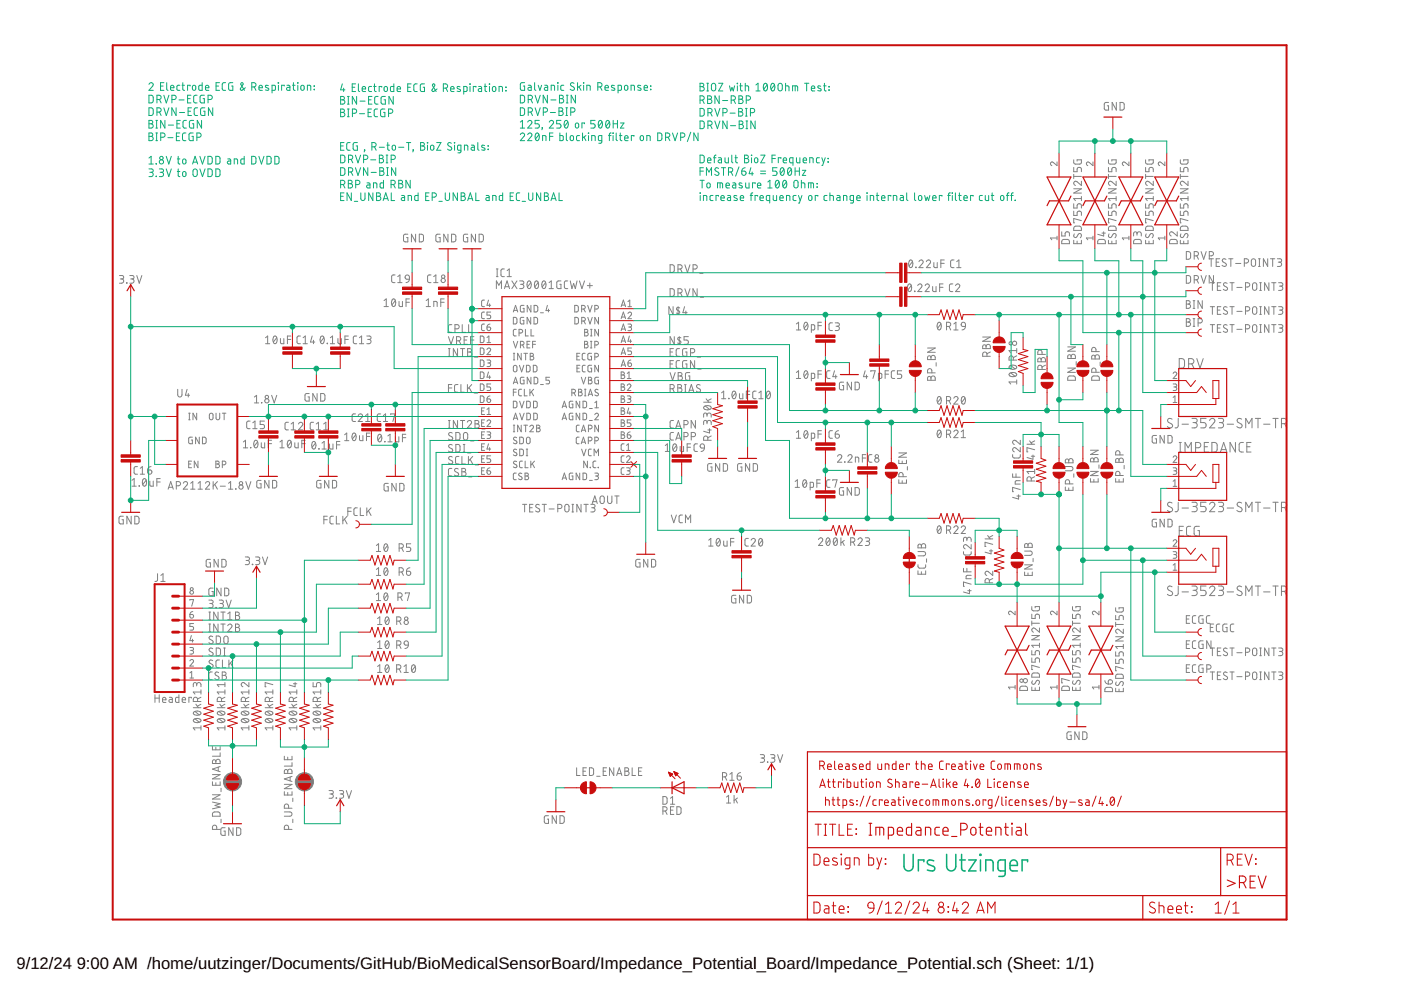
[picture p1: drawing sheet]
<svg xmlns="http://www.w3.org/2000/svg" width="297mm" height="210mm" viewBox="0 0 297 210" stroke-linecap="round" stroke-linejoin="round" font-family="sans-serif">
<defs><g id="words">
<g font-size="3.5">
<text x="3.5" y="205.4">9/12/24</text>
<text x="16.3" y="205.4">9:00 AM /home/uutzinger/Documents/GitHub/BioMedicalSensorBoard/Impedance_Potential_Board/Impedance_Potential.sch (Sheet: 1/1)</text>
</g>
</g></defs>
<g fill="none" stroke="#808080" stroke-width=".21">
<path d="M224.1 34.3v.8l-.8-.6a.38 .38 0 0 0-.6 .1 .38 .38 0 0 0 .3 .5M227.6 35.5v.9h.8v-.5a.46 .46 0 0 1 .4-.4 .46 .46 0 0 1 .5 .4v.5M227.6 33.9l.1 .7 .2 .2h1l.4-.2v-.7h-.9v.3M227.6 37.4h1.7M227.6 37v.9M229.3 38.4v.9l-.9-.8a.45 .45 0 0 0-.7 .2 .45 .45 0 0 0 .3 .6M231.7 34.3v.8l-.8-.6a.38 .38 0 0 0-.5 .1 .38 .38 0 0 0 .2 .5M235 35.5v.9h.7v-.5a.46 .46 0 0 1 .5-.4 .46 .46 0 0 1 .4 .4v.5M235 33.9v.7l.2 .2h1.1l.3-.2v-.7h-.9v.3M235 37.4h1.6M235 37v.9M235 21.7h-.5l-.4 .2v1.1l.3 .3h.6v-.9h-.2"/>
<path d="M236.6 38.4v.9l-.9-.8a.45 .45 0 0 0-.7 .2 .45 .45 0 0 0 .4 .6M236.7 21.7v1.6l-.9-1.6v1.6M237.5 21.7l.6 .1 .2 .2v1.1l-.2 .2h-.6zM239.4 34.3v.8l-.8-.6a.38 .38 0 0 0-.6 .1 .38 .38 0 0 0 .3 .5M242.9 35.5v.9h.7v-.5a.46 .46 0 0 1 .5-.4 .46 .46 0 0 1 .4 .4v.5M242.9 33.9l.1 .8h1.4l.1-.8h-.9v.3M242.9 37.4h1.6M242.9 37v.9M244.5 38.4v.9l-.9-.8a.45 .45 0 0 0-.7 .2 .45 .45 0 0 0 .3 .6M247 34.3v.8l-.8-.6a.38 .38 0 0 0-.6 .1 .38 .38 0 0 0 .3 .5M250.3 35.5v.9h.7v-.5a.46 .46 0 0 1 .4-.4 .46 .46 0 0 1 .5 .4v.5M250.3 33.9v.7l.2 .2 1.3-.1 .1-.8h-.9v.3"/>
<path d="M250.3 37v.9M250.3 37.4h1.6M251.9 38.4v.9l-.9-.8a.45 .45 0 0 0-.7 .2 .45 .45 0 0 0 .3 .6M25.3 58.4h.6a.36 .36 0 0 1 .3 .4 .36 .36 0 0 1-.3 .3h-.4M25.8 59.1a.46 .46 0 0 1 .4 .5 .46 .46 0 0 1-.4 .4h-.5M26.8 59.9l.1 .1zM27.5 58.4h.6a.36 .36 0 0 1 .3 .4 .36 .36 0 0 1-.3 .3h-.4M28 59.1a.46 .46 0 0 1 .4 .5 .46 .46 0 0 1-.4 .4h-.5M29 58.4l.5 1.6 .6-1.6M83.8 58.3h-.6l-.2 .4 .1 1 .1 .2h.6M84.3 59.9h.9M84.3 58.7l.5-.4v1.6"/>
<path d="M86 58.4l.3-.1 .4 .1 .1 .8-.8-.1-.1-.4zM86.5 49.7h-.7l-.2 .2 .1 1.3 .8 .1v-.9h-.3M86.8 59.2l-.3 .6-.4 .1M88.1 49.7v1.6l-.9-1.6v1.6M88.9 49.7h.6l.3 .2v1.1l-.3 .2-.6 .1zM91.4 58.3h-.5l-.2 .4v1l.2 .2h.5M91.9 59.9h1M91.9 58.7l.5-.4v1.6M93.3 49.7h-.7l-.2 .2v1l.2 .3 .7 .1v-.9h-.3M95 49.7v1.6l-.9-1.6v1.6M95.7 49.7h.7l.2 .2v1.1l-.2 .2-.7 .1zM99.2 49.7h-.7l-.2 .2v1l.2 .3 .7 .1v-.9h-.3"/>
<path d="M100.8 49.7v1.6l-.9-1.6v1.6M101.6 49.7h.6l.2 .2 .1 .9-.3 .4-.6 .1zM105.2 58.7h.4M105.2 57h.4M105.4 57v1.7M106.9 57h-.5l-.2 .4v1l.2 .2 .5 .1M107.5 58.7h.9M107.5 57.4l.5-.4v1.7M108.5 59.6l1.1 1.6M109.6 59.6l-1.1 1.6M110.2 59.6h.5a.36 .36 0 0 1 .4 .3 .36 .36 0 0 1-.4 .4h-.3M112 59.7l.1-.1a.8 .8 0 0 1 .6 .5 .8 .8 0 0 1-.2 .9l-.3 .2a1 1 0 0 1-.2-1.5z"/>
<path d="M112.5 59.9l-.7 .9M113.5 59.7l.2-.1a.97 .97 0 0 1 0 1.6 1.02 1.02 0 0 1-.2-1.5zM114.1 59.9l-.7 .9M115.1 59.7l.2-.1a.97 .97 0 0 1 0 1.6 1.02 1.02 0 0 1-.2-1.5zM115.7 59.9l-.7 .9M116.4 59.9l.5-.3v1.6M118.9 59.6h-.6l-.2 .2-.1 1 .3 .4h.6v-.9h-.2M120.4 59.6h-.5l-.2 .3v1.1l.2 .2h.5M120.9 59.6l.4 1.6 .3-1.1 .4 1.1 .3-1.6M122.9 59.6l.5 1.6 .5-1.6M142.1 56.1l.6 .1 .2 .2v1.1l-.2 .2-.6 .1zM143.7 57h.5a.46 .46 0 0 0 .4-.4 .46 .46 0 0 0-.4-.5h-.5v1.7"/>
<path d="M144.3 57l.3 .8M145.2 56.1l.6 1.7 .5-1.7M146.9 57h.5a.46 .46 0 0 0 .4-.4 .46 .46 0 0 0-.4-.5h-.5v1.7M148.4 57.9h.7M192.8 55.2l.3-.1a.97 .97 0 0 1 0 1.6 1.02 1.02 0 0 1-.3-1.5zM193.5 55.5l-.8 .9M194.1 56.6l.1 .1zM194.8 55.5a.44 .44 0 0 1 .7-.4 .44 .44 0 0 1 .1 .7l-.8 .9h.9M196.4 55.5a.44 .44 0 0 1 .6-.4 .44 .44 0 0 1 .2 .7l-.8 .9h.9M198 55.7v.9l.3 .1h.4v-1M199.5 55.8h.7M200.2 55.1h-.7v1.6"/>
<path d="M202.3 55.1h-.5l-.3 .4 .1 1 .2 .2h.5M202.8 56.7h1M202.8 55.5l.5-.4v1.6M224.1 50.5h-1.4l.3 .3M224.1 50.1v.7M225.1 49.1v.9h.7v-.5a.46 .46 0 0 1 .5-.4 .46 .46 0 0 1 .4 .4v.5M225.2 50.9l1.3-.1 .2 .2v.7h-1.6zM227.6 44.8v.9h.8v-.6a.46 .46 0 0 1 .4-.3 .46 .46 0 0 1 .5 .3v.6M227.6 43.2v.9h.8v-.5a.46 .46 0 0 1 .4-.4 .46 .46 0 0 1 .5 .4v.5M227.6 50.9v.8h1.7v-.8M227.6 40h1.7l-1.7 .9h1.7M227.8 49.6l-.1 .2a.37 .37 0 0 0 .1 .5 .37 .37 0 0 0 .5-.1l.3-.5a.38 .38 0 0 1 .5-.1 .38 .38 0 0 1 .2 .5l-.3 .3"/>
<path d="M227.8 48.1l.3-.2 .9 .1 .2 .2 .1 .7h-1.7zM228.4 51.1v.6M229.3 46.8l-1.7-.5v.9h.2M229.3 42.1h-1.7l.4 .4M229.3 41.7v.8M231.7 50.5h-1.4l.3 .3M231.7 50.1v.7M232.9 50.9l1.2-.1 .2 .2 .1 .7h-1.7zM233.6 49.4h.8M234 49.1v.9l-1.3-.3M235 44.8v.9h.7v-.6a.46 .46 0 0 1 .5-.3 .46 .46 0 0 1 .4 .3v.6M235 43.2v.9h.7v-.5a.46 .46 0 0 1 .5-.4 .46 .46 0 0 1 .4 .4v.5"/>
<path d="M235 50.9v.8h1.6v-.8M235 40h1.6l-1.6 .9h1.6M235.1 49.6v.2a.37 .37 0 0 0 .1 .5 .37 .37 0 0 0 .5-.1l.3-.5a.38 .38 0 0 1 .5-.1 .38 .38 0 0 1 .1 .5l-.2 .3M235.1 48.1l.4-.2 .9 .1 .2 .2v.7h-1.6zM235.7 51.1v.6M236.6 46.8l-1.6-.5v.9h.2M236.6 42.1h-1.6l.4 .4M236.6 41.7v.8M239.4 50.5h-1.4l.3 .3M239.4 50.1v.7M240.5 50.9l1.2-.1 .2 .2 .1 .7h-1.7zM241.1 49.6a.46 .46 0 0 1 .4-.5 .46 .46 0 0 1 .5 .5v.4"/>
<path d="M241.1 49.9v-.4a.36 .36 0 0 0-.4-.4 .36 .36 0 0 0-.4 .4v.5M242.9 44.8v.9h.7v-.6a.46 .46 0 0 1 .5-.3 .46 .46 0 0 1 .4 .3v.6M242.9 43.2v.9h.7v-.5a.46 .46 0 0 1 .5-.4 .46 .46 0 0 1 .4 .4v.5M242.9 50.9v.8h1.6v-.8M242.9 40h1.6l-1.6 .9h1.6M243 49.6l-.1 .2a.37 .37 0 0 0 .2 .5 .37 .37 0 0 0 .5-.1l.2-.5a.38 .38 0 0 1 .6-.1 .38 .38 0 0 1 .1 .5l-.2 .3M243 48.1l.3-.2 .9 .1 .3 .2v.7h-1.6zM243.6 51.1v.6M244.5 46.8l-1.6-.5v.9h.2M244.5 42.1h-1.6l.3 .4M244.5 41.7v.8M247 50.5h-1.4l.3 .3"/>
<path d="M247 50.1v.7M248.1 50.9l1.2-.1 .3 .2v.7h-1.6zM249.6 49.1v.9l-.9-.7a.44 .44 0 0 0-.7 .1 .44 .44 0 0 0 .3 .6M250.3 44.8v.9h.7v-.6a.46 .46 0 0 1 .4-.3 .46 .46 0 0 1 .5 .3v.6M250.3 43.2v.9h.7v-.5a.46 .46 0 0 1 .4-.4 .46 .46 0 0 1 .5 .4v.5M250.3 50.9v.8h1.6v-.8M250.3 40h1.6l-1.6 .9h1.6M250.4 49.6l-.1 .2a.37 .37 0 0 0 .1 .5 .37 .37 0 0 0 .5-.1l.5-.7a.47 .47 0 0 1 .5 .4 .47 .47 0 0 1-.2 .5M250.4 48.1l.3-.2 .9 .1 .2 .2 .1 .7h-1.6zM251 51.1v.6M251.5 53.3l.6 .1 .3 .2v.9l-.3 .4-.6 .1zM251.5 58.4l.6 .1 .3 .2v.9l-.3 .4h-.6z"/>
<path d="M251.9 41.7v.8M251.9 46.8l-1.6-.5v.9h.1M251.9 42.1h-1.6l.3 .4M253.2 54.3h.4a.46 .46 0 0 0 .5-.5 .46 .46 0 0 0-.5-.5h-.4v1.7M253.2 59.3h.4a.46 .46 0 0 0 .5-.4 .46 .46 0 0 0-.5-.5h-.4v1.6M253.7 54.3l.4 .7M253.7 59.3l.4 .7M254.7 53.3l.5 1.7 .5-1.7M254.7 58.4l.5 1.6 .5-1.6M256.3 54.9h1M256.4 54.3h.4a.46 .46 0 0 0 .5-.5 .46 .46 0 0 0-.5-.5h-.4v1.7M256.6 59.9h.9"/>
<path d="M256.8 54.9v1.6M257 59.9v1.7M257.3 58.4v1.6l-.9-1.6v1.6M257.9 55.6h.5M258.6 54.9h-.7v1.6h.7M258.8 59.9h-.7v1.7h.7M259.9 55l-.2-.1a.38 .38 0 0 0-.5 .1 .38 .38 0 0 0 .1 .5l.5 .3a.4 .4 0 0 1 .1 .6 .4 .4 0 0 1-.6 0l-.2-.1M260.5 54.9h.9M260.8 59.9h.9M261 54.9v1.6M261.2 59.9v1.7M262 55.9h1.1"/>
<path d="M263.8 55.8h.5a.46 .46 0 0 0 .4-.5 .46 .46 0 0 0-.4-.4h-.5v1.6M265.4 55l.4-.1 .3 .1 .1 1a.46 .46 0 0 1-.4 .5 .46 .46 0 0 1-.5-.5zM266.8 54.9h.4M266.8 56.5h.4M267 54.9v1.6M267.1 59.9h.3M267.3 59.9v1.7M268.8 54.9v1.6l-.9-1.6v1.6M269 59.9v1.7l-.9-1.7v1.7M269.4 54.9h.9M269.6 59.9h.9M269.8 54.9v1.6"/>
<path d="M270.1 59.9v1.7M270.8 54.9h.6a.36 .36 0 0 1 .3 .3 .36 .36 0 0 1-.3 .4h-.4M271.1 59.9h.5a.36 .36 0 0 1 .4 .4 .36 .36 0 0 1-.4 .4h-.3M271.3 55.6a.46 .46 0 0 1 .4 .4 .46 .46 0 0 1-.4 .5h-.5M56.3 72.9h.9M56.3 71.6l.4-.4v1.7M58.1 71.4l.2-.2a.97 .97 0 0 1 0 1.7 1.03 1.03 0 0 1-.2-1.5zM58.7 71.6l-.7 .9M59.5 71.8v.9l.2 .2h.5v-1.1M60.9 72h.8M61.7 71.2h-.8v1.7M63.7 71.2l-.5 .1-.2 .3v1l.2 .2 .5 .1"/>
<path d="M64.3 72.9h.9M64.3 71.6l.4-.4v1.7M66.2 71.2l-.4 1.3h.9M66.5 72.1v.8M68.1 71.4l.2-.2a.95 .95 0 0 1 0 1.7 1.06 1.06 0 0 1-.2-1.5zM68.7 71.6l-.8 .9M69.4 72.8v.1zM70 71.6l.5-.4v1.7M70 72.9h1M71.6 71.8l.1 .9 .2 .2h.5v-1.1M73.1 72h.8M73.9 71.2h-.8v1.7"/>
<path d="M75.6 71.2l-.5 .1-.2 .3v1l.2 .2 .5 .1M76.2 72.9h.9M76.2 71.6l.5-.4v1.7M77.8 71.2h.5a.36 .36 0 0 1 .4 .4 .36 .36 0 0 1-.4 .4h-.3M78.2 72a.46 .46 0 0 1 .5 .4 .46 .46 0 0 1-.5 .5h-.4M81.4 65h.9M81.4 63.7l.5-.3v1.6M83.2 63.5l.3-.1a.97 .97 0 0 1 0 1.6 1.02 1.02 0 0 1-.3-1.5zM83.8 63.7l-.7 .9M84.6 63.9v.9l.3 .2h.4v-1.1M86.1 64.1h.7M86.8 63.4h-.7v1.6"/>
<path d="M90.4 63.7l.4-.3v1.6M90.4 65h.9M92 65v-1.1l.6 .2 .1 .9M93.5 64.1h.7M94.2 63.4h-.7v1.6M95.1 75.5h.3M95.1 73.9h.3M95.1 71.4l.5 1.6 .6-1.6M95.2 73.9v1.6M95.8 68.8l-.5 .1-.2 .3v1l.2 .2 .5 .1M96.5 69.7h.4a.44 .44 0 0 0 .5-.4 .44 .44 0 0 0-.5-.5h-.4v1.7M96.8 72.3h.4a.44 .44 0 0 0 .5-.5 .44 .44 0 0 0-.5-.4h-.4v1.6"/>
<path d="M97 73.9v1.6l-.9-1.6v1.6M97.3 72.3l.4 .7M97.6 73.9h.9M98 68.8v1.7h.7M98.1 73.9v1.6M98.4 72.1h.6M99.1 71.4h-.7v1.6h.7M99.1 73.9h.5a.36 .36 0 0 1 .4 .4 .36 .36 0 0 1-.4 .3 .46 .46 0 0 1 .5 .5 .46 .46 0 0 1-.5 .4h-.5zM99.1 74.6h.5M99.4 68.8v1.7h.7M99.8 72.1h.7M100.5 71.4h-.7v1.6"/>
<path d="M100.6 75.7h.7M101.8 71.2l.6 .1 .2 .2v.9l-.2 .2h-.6zM101.8 73.8h.6l.2 .2v1l-.2 .2h-.6zM101.8 76.3l.6 .1 .2 .2v.9l-.2 .2h-.6zM101.8 78.9h.6l.2 .2v.9l-.2 .2-.6 .1zM102.7 63.6l-.4 .1-.2 .2v.9l.2 .2h.4M102.7 66.2h-.4l-.2 .3v.9l.2 .1 .4 .1M102.7 68.7h-.4l-.2 .3v.9l.2 .2h.4M103.3 69.3h.4a.39 .39 0 0 1 .3 .5 .39 .39 0 0 1-.4 .3 .39 .39 0 0 1-.3-.4zM103.3 74.1a.38 .38 0 0 1 .5-.3 .38 .38 0 0 1 .1 .6l-.6 .8h.7M103.3 76.3l.6 .1 .1 .2-.1 .3-.5 .1M103.3 72.6h.7"/>
<path d="M103.3 71.6l.4-.4v1.4M103.6 78.9l-.3 1.1h.7M103.6 63.6l-.3 1.1h.7M103.7 77a.38 .38 0 0 1 .3 .3 .38 .38 0 0 1-.3 .4h-.4M103.8 64.4v.6M103.8 79.7v.6M103.9 68.7l-.4 .1-.2 .5M104 66.2h-.7v.6h.4a.39 .39 0 0 1 .3 .4 .39 .39 0 0 1-.3 .4h-.4M105.2 61.2v-1.6l.6 .9 .5-.9v1.6M107 61.2l.5-1.6 .5 1.6M107.1 60.8h.8M108.8 67.3h.6l.2 .2v1l-.2 .2h-.6z"/>
<path d="M108.8 76.3h.3M108.8 74.9h.3M108.8 66.1l.5-1.4 .5 1.4M108.8 72.4l.5 1.4 .5-1.4M108.9 77.6l.3-.2 .4 .3v.8a.38 .38 0 0 1-.4 .3 .38 .38 0 0 1-.4-.3zM108.9 65.8h.7M109 74.9v1.4M109.5 69.8h-.5l-.2 .3 .1 .9 .1 .2h.5M110 70.6h.4a.39 .39 0 0 0 .4-.4 .39 .39 0 0 0-.4-.4h-.4v1.4M110.1 77.4l.5 1.4 .5-1.4M110.3 73.2h.4a.39 .39 0 0 0 .4-.4 .39 .39 0 0 0-.4-.4h-.4v1.4M110.5 74.9v1.4l-.8-1.4v1.4"/>
<path d="M110.6 60.3a.46 .46 0 0 1 .5 .4 .46 .46 0 0 1-.5 .5h-.4M110.8 73.2l.3 .6M111.1 67.3h-.6l-.2 .2v.9l.2 .3h.6v-.8h-.3M111.1 74.9h.7M111.1 64.7l-.6 .1-.2 .1v.9l.2 .3h.6v-.7h-.2M111.1 80h-.6l-.2 .2v.9l.2 .3h.6v-.8h-.2M111.4 69.8v1.4h.6M111.4 74.9v1.4M111.6 77.4l.5 .1 .3 .2v.8l-.3 .3h-.5zM111.7 73h.5M112.4 72.4h-.7v1.4h.7M112.4 74.9l.6 .1 .1 .3-.3 .2a.38 .38 0 0 1 .4 .4 .38 .38 0 0 1-.4 .4h-.4z"/>
<path d="M112.4 75.5h.4M112.5 67.3v1.4l-.7-1.4v1.4M112.6 64.7v1.4l-.8-1.4v1.4M112.6 80v1.4l-.8-1.4v1.4M112.6 69.8v1.4h.6M112.9 73h.6M113.1 77.4l.5 .1 .2 .2 .1 .8-.3 .3h-.5zM113.2 67.3h.5l.3 .2v1l-.3 .2h-.5zM113.2 64.7l.6 .1 .2 .2v.8l-.2 .3h-.6zM113.2 80h.6l.2 .2v.8l-.2 .4h-.6zM113.5 72.4h-.6v1.4M114.6 66.3h.6"/>
<path d="M116.1 64.7l-.3 1.1h.7M116.3 65.5v.6M116.4 61.2h.9M116.5 80h-.7v.6h.4a.4 .4 0 0 1 .3 .4 .4 .4 0 0 1-.3 .4h-.4M121.9 64.7l.5 .1 .2 .2v.9l-.2 .2h-.5zM121.9 67.3h.5l.2 .2v1l-.2 .2h-.5zM122.3 75.5h.5M122.3 78.1h.5M122.9 74.9h-.6v1.4h.6M123 77.4h-.7v1.4h.7M123.3 80l.4 1.4 .5-1.4M123.3 65.5h.4a.39 .39 0 0 0 .4-.4 .39 .39 0 0 0-.4-.4h-.4v1.4"/>
<path d="M123.3 68.1h.4a.39 .39 0 0 0 .4-.4 .39 .39 0 0 0-.4-.4h-.4v1.4M123.8 65.5l.3 .6M123.8 68.1l.3 .6M123.9 72.4l.6 .1 .1 .2-.3 .3a.38 .38 0 0 1 .4 .4 .38 .38 0 0 1-.4 .4h-.4zM123.9 73h.4M124 69.8l.6 .2v.2l-.3 .3a.38 .38 0 0 1 .4 .3 .38 .38 0 0 1-.4 .4h-.3zM124 70.5h.3M124.1 74.9h-.5l-.2 .3 .1 .9 .1 .2h.5M124.1 77.4l-.4 .1-.2 .3v.9l.2 .1h.4M124.5 60.6h1.1M124.6 64.7l.5 1.4 .4-1.4M124.6 67.3l.5 1.4 .5-1.4"/>
<path d="M124.8 80l.6 .1 .1 .3-.3 .2a.39 .39 0 0 1 .3 .4 .39 .39 0 0 1-.3 .4h-.4zM125.1 60v1.1M125.2 73.8h.3M125.2 72.4h.3M125.2 71.2h.3M125.2 69.8h.3M125.3 72.4v1.4M125.4 69.8v1.4M125.4 74.9h-.6l-.1 .2-.1 .9 .2 .3h.6v-.8h-.2M125.4 77.4l-.6 .1-.1 .1v.9l.1 .3h.6v-.7h-.2M126.1 65.5h.4a.39 .39 0 0 0 .4-.4 .39 .39 0 0 0-.4-.4h-.4v1.4M126.1 73.2h.4a.39 .39 0 0 0 .4-.4 .39 .39 0 0 0-.4-.4h-.4v1.4"/>
<path d="M126.1 75.7h.4a.39 .39 0 0 0 .4-.4 .39 .39 0 0 0-.4-.4h-.4v1.4M126.9 80h-.6l-.2 .2v.9l.2 .3h.6v-.8h-.2M126.9 67.3v1.4l-.8-1.4v1.4M126.9 69.8v1.4l-.8-1.4v1.4M126.9 77.4v1.4l-.8-1.4v1.4M131.7 78.9l.6 .1 .1 .2-.3 .3a.38 .38 0 0 1 .4 .4 .38 .38 0 0 1-.4 .4h-.4zM131.7 65l.5-1.4 .4 1.4M131.7 67.6l.5-1.4 .4 1.4M131.7 70.1l.5-1.4 .4 1.4M131.7 72.6l.5-1.4 .4 1.4M131.7 75.2l.5-1.4 .4 1.4M131.7 77.7l.5-1.4 .4 1.4"/>
<path d="M131.7 79.5h.4M131.8 64.7h.7M131.8 67.2h.7M131.8 69.8h.7M131.8 72.3h.7M131.8 74.8h.7M131.8 77.4h.7M133 79.2l.4-.3v1.4M133.1 66.5a.38 .38 0 0 1 .6-.3 .38 .38 0 0 1 .1 .6l-.7 .8h.8M133.1 68.7h.5l.3 .3-.2 .3h-.4M133.1 77h.5a.39 .39 0 0 1 .3 .4 .39 .39 0 0 1-.4 .3 .39 .39 0 0 1-.4-.4zM133.1 65h.8"/>
<path d="M133.1 63.9l.4-.3v1.4M133.4 71.2l-.3 1.1h.8M133.5 69.3a.38 .38 0 0 1 .4 .4 .38 .38 0 0 1-.4 .4h-.4M133.7 72v.6M133.8 76.3l-.6 .3-.1 .4M133.9 73.8h-.8v.6h.5a.39 .39 0 0 1 .3 .4 .39 .39 0 0 1-.3 .4h-.5M142.1 61.2l.6 .1 .2 .2v1.1l-.2 .2h-.6zM142.1 77.2h.5M142.1 79l.5 1.6 .6-1.6M142.1 74.6h.5M142.7 65v1.7l-.9-1.7v1.7M142.8 76.5h-.7v1.6h.7"/>
<path d="M142.8 73.9h-.7v1.6h.7M143 71.4v1.6l-.9-1.6v1.6M143.7 62.1h.5a.46 .46 0 0 0 .4-.4 .46 .46 0 0 0-.4-.5h-.5v1.6M143.8 65v1.7M143.8 79h.5a.36 .36 0 0 1 .3 .4 .36 .36 0 0 1-.3 .3 .46 .46 0 0 1 .4 .5 .46 .46 0 0 1-.4 .4h-.5zM143.8 79.7h.5M144 71.4v1.6M144.1 76.5h-.5l-.2 .3v1.1l.2 .1 .5 .1M144.1 73.9h-.5l-.2 .4v1l.2 .2h.5M144.1 65.3l-.5-.1-.2 .3 .7 .6v.2l-.4 .2-.3-.1M144.3 62.1l.3 .7M144.4 71.6l-.5-.1-.2 .3 .6 .6 .1 .3-.4 .1-.3-.1"/>
<path d="M145.1 65l-.3 1.3h.9M145.2 61.2l.6 1.6 .5-1.6M145.4 65.9v.8M145.6 76.5h-.7l-.2 .2 .1 1.3 .8 .1v-.9h-.2M145.6 73.9h-.7l-.2 .2 .1 1.3 .8 .1v-.9h-.2M145.9 71.4h-.9v.7h.6a.46 .46 0 0 1 .4 .4 .46 .46 0 0 1-.4 .5h-.6M146.2 79h-.6l-.2 .2v1.3l.8 .1v-.9h-.2M146.4 74.8h.5a.44 .44 0 0 0 .4-.4 .44 .44 0 0 0-.4-.5h-.5v1.6M147.3 76.5v1.6l-.9-1.6v1.6M147.8 61.2v1.6l-.9-1.6v1.6M147.8 75.7h.7M147.9 78.3h.8"/>
<path d="M148.5 63h.7M168.8 68.7l.5-.4v1.7M168.8 79l.5-.4v1.6M168.8 70h1M170.6 68.4l.1-.1a.8 .8 0 0 1 .7 .6 .8 .8 0 0 1-.2 .8l-.3 .3a1.03 1.03 0 0 1-.3-1.6zM170.6 78.7l.3-.1a.97 .97 0 0 1 0 1.6 1.03 1.03 0 0 1-.3-1.5zM171.2 68.7l-.7 .9M171.2 79l-.7 .9M172 70l.7-.1v-.8l-.1-.2h-.6v1.6M173.4 69h.8M173.4 79.3h.8M174.2 68.3h-.8v1.7"/>
<path d="M174.2 78.6h-.8v1.6M176 78.6h-.5l-.2 .4v1l.2 .2h.5M176.5 68.5h-.5l-.2 .3v1l.2 .2 .5 .1M176.9 78.6l-.3 1.3h.9M177.1 68.5h.5a.36 .36 0 0 1 .4 .3 .36 .36 0 0 1-.4 .4h-.4M177.2 79.5v.7M177.5 69.2a.46 .46 0 0 1 .5 .4 .46 .46 0 0 1-.5 .5h-.4M183.4 78.6l-.3 1.3h.9M183.7 79.5v.7M184.6 78.8v-.2h.9l-.4 1.6M187.7 79.3h.7M188.4 78.6h-.7v1.6"/>
<path d="M189.7 78.6h-.5l-.2 .4v1l.2 .2h.5M191.2 78.6h-.9v.7h.5a.46 .46 0 0 1 .4 .5 .46 .46 0 0 1-.4 .4h-.5M192.6 60.3l.2-.1a.97 .97 0 0 1 0 1.6 1.02 1.02 0 0 1-.2-1.5zM193.2 60.6l-.7 .9M193.9 61.7l.1 .1zM194.6 60.6a.44 .44 0 0 1 .6-.4 .44 .44 0 0 1 .1 .7l-.7 .9h.9M196.2 60.6a.44 .44 0 0 1 .6-.4 .44 .44 0 0 1 .1 .7l-.7 .9h.8M196.7 73.8h1.6l-1.6 .9h1.6M196.8 79.9l.4-.1 .2 .4a.46 .46 0 0 1 .4-.5 .46 .46 0 0 1 .5 .5v.4h-1.6zM196.8 75.5h.4l.2 .3a.46 .46 0 0 1 .4-.5 .46 .46 0 0 1 .5 .5v.4h-1.6zM197.4 75.8v.4M197.6 79.1v-.5a.46 .46 0 0 0-.5-.5 .46 .46 0 0 0-.4 .5v.5h1.6"/>
<path d="M197.7 60.7l.1 1 .2 .1h.5v-1.1M198.5 76.9v.7M198.9 68.4l.2-.1a.97 .97 0 0 1 0 1.7 1.03 1.03 0 0 1-.2-1.6zM199.2 60.9h.7M199.5 68.7l-.7 .9M199.9 60.2h-.7v1.6M200.7 69.2h.4a.44 .44 0 0 0 .5-.4 .44 .44 0 0 0-.5-.5h-.4v1.7M201.2 69.2l.4 .8M202 60.2h-.5l-.2 .4v1l.2 .2h.5M202.2 70h.9M202.2 68.7l.5-.4v1.7M202.6 60.6a.45 .45 0 0 1 .6-.4 .45 .45 0 0 1 .2 .7l-.8 .9h.9"/>
<path d="M203.9 68.5l.3-.2 .4 .2 .1 .7-.8-.1-.1-.3zM204.7 69.2l-.3 .6-.4 .2M208.3 71.5h1.7l-1.7 .9h1.7M208.4 73.2l.5-.1 .2 .3a.46 .46 0 0 1 .4-.4 .46 .46 0 0 1 .5 .4v.5h-1.7zM209.1 73.4v.5M209.3 75.5v-.4a.46 .46 0 0 0-.5-.5 .46 .46 0 0 0-.5 .5v.4h1.7M210 74.6l-.7 .4M214 79.2a.9 .9 0 0 1 1.5 .3 1.05 1.05 0 0 1-1.6-.1zM214 77.6a1.04 1.04 0 0 1 1.6 .3 .95 .95 0 0 1-1.7 0zM214.3 79.1l.9 .7M214.3 77.5l.9 .7M214.8 76.3v-.4a.46 .46 0 0 0-.4-.5 .46 .46 0 0 0-.5 .5v.4h1.7"/>
<path d="M215.6 73.9v.9M215.6 75.4l-.8 .4M215.6 74.3h-1.7l.4 .5M220.1 76l.4-.1 .2 .3a.46 .46 0 0 1 .5-.4 .46 .46 0 0 1 .5 .4v.5h-1.7zM220.7 76.2v.5M220.9 78.3v-.4a.46 .46 0 0 0-.4-.5 .46 .46 0 0 0-.5 .5v.4h1.7M220.9 75.1v-.4a.46 .46 0 0 0-.4-.5 .46 .46 0 0 0-.5 .5v.4h1.7M221.7 77.4l-.8 .4M226.4 78h1.6l-1.6 1h1.6M226.4 73.6h1.6l-1.6 .9h1.6M226.5 75.3l.4-.1 .2 .4a.46 .46 0 0 1 .5-.5 .46 .46 0 0 1 .4 .5v.4h-1.6zM226.5 79.8l1.2-.1 .3 .3v.6h-1.6z"/>
<path d="M227.1 75.6v.4M228.2 76.7v.7M231.6 75.4l.4-.1 .2 .4a.46 .46 0 0 1 .4-.5 .46 .46 0 0 1 .5 .5v.4h-1.6zM231.6 79.8l1.2-.1 .2 .3 .1 .6h-1.6zM232.2 75.7v.4M232.4 78.9v-.4a.46 .46 0 0 0-.5-.5 .46 .46 0 0 0-.4 .5v.4h1.6M232.4 74.5v-.4a.46 .46 0 0 0-.5-.5 .46 .46 0 0 0-.4 .5v.4h1.6M233.3 76.8v.7M248.7 79.2a.38 .38 0 0 1 .6-.3 .38 .38 0 0 1 .1 .6l-.7 .8h.8M250 76l.7 .1 .4 .3v1.3l-.4 .3-.7 .1zM251.5 63.8h.5a.36 .36 0 0 1 .3 .3 .36 .36 0 0 1-.3 .4 .46 .46 0 0 1 .4 .4 .46 .46 0 0 1-.4 .5h-.5zM251.5 67.6h.5a.36 .36 0 0 1 .3 .3 .36 .36 0 0 1-.3 .4 .46 .46 0 0 1 .4 .4 .46 .46 0 0 1-.4 .5h-.5z"/>
<path d="M251.5 64.5h.5M251.5 68.3h.5M252 77.2h.6a.56 .56 0 0 0 .5-.6 .56 .56 0 0 0-.5-.6h-.6v2.1M252.7 77.2l.4 .9M253 67.6h.3M253 65.4h.3M253 69.2h.3M253 63.8h.3M253.2 63.8v1.6M253.2 67.6v1.6M253.7 76l.7 2.1 .7-2.1M254 68.5h.5a.46 .46 0 0 0 .4-.5 .46 .46 0 0 0-.4-.4h-.5v1.6"/>
<path d="M254.9 63.8v1.6l-.9-1.6v1.6M256.6 68.8h.9M256.6 65h.9M257 65v1.7M257 68.8v1.7M258.1 60.7h.6M258.1 65.7h.6M258.1 69.6h.6M258.8 68.8h-.7v1.7h.7M258.8 65h-.7v1.7h.7M260.2 60.1l-.2-.1a.38 .38 0 0 0-.5 .1 .38 .38 0 0 0 .1 .5l.5 .3a.4 .4 0 0 1 0 .6 .4 .4 0 0 1-.6 0l-.1-.2M260.2 65.2l-.2-.1a.38 .38 0 0 0-.5 .1 .38 .38 0 0 0 .1 .5l.5 .3a.4 .4 0 0 1 0 .6 .4 .4 0 0 1-.6-.1l-.1-.1"/>
<path d="M260.2 69a.42 .42 0 0 0-.6-.2 .42 .42 0 0 0-.1 .6l.6 .4a.4 .4 0 0 1 0 .6 .4 .4 0 0 1-.6 0l-.1-.2M260.8 68.8h.9M260.8 65h.9M261.2 65v1.7M261.2 68.8v1.7M262.2 60.9h1.1M262.2 66h1.1M262.2 69.8h1.1M264.1 60.9h.4a.46 .46 0 0 0 .5-.5 .46 .46 0 0 0-.5-.5h-.4v1.7M264.1 65.9h.4a.46 .46 0 0 0 .5-.4 .46 .46 0 0 0-.5-.5h-.4v1.7M264.1 69.7h.4a.44 .44 0 0 0 .5-.4 .44 .44 0 0 0-.5-.5h-.4v1.7M265.7 60.1l.3-.2 .3 .2 .2 1a.46 .46 0 0 1-.5 .5 .46 .46 0 0 1-.4-.5z"/>
<path d="M265.7 65.2l.3-.2 .3 .2 .2 1a.46 .46 0 0 1-.5 .5 .46 .46 0 0 1-.4-.5zM265.7 69l.3-.2 .3 .2 .2 1a.46 .46 0 0 1-.5 .5 .46 .46 0 0 1-.4-.5zM267.1 68.8h.3M267.1 61.6h.3M267.1 65h.3M267.1 66.7h.3M267.1 70.5h.3M267.3 65v1.7M267.3 68.8v1.7M269 65v1.7l-.9-1.7v1.7M269 68.8v1.7l-.9-1.7v1.7M269.6 68.8h.9"/>
<path d="M269.6 65h.9M270.1 65v1.7M270.1 68.8v1.7M271.1 65h.5a.36 .36 0 0 1 .4 .4 .36 .36 0 0 1-.4 .3h-.3M271.1 68.8h.5a.36 .36 0 0 1 .4 .4 .36 .36 0 0 1-.4 .4h-.3M271.5 60.7a.46 .46 0 0 1 .5 .4 .46 .46 0 0 1-.5 .5h-.4M271.5 65.7a.46 .46 0 0 1 .5 .5 .46 .46 0 0 1-.5 .5h-.4M271.5 69.6a.46 .46 0 0 1 .5 .4 .46 .46 0 0 1-.5 .5h-.4M29.1 98.9l-.5 .1-.2 .3v1l.2 .2h.5M29.7 99.3l.5-.4v1.6M31.3 99.7h.5a.46 .46 0 0 1 .4 .5 .46 .46 0 0 1-.5 .4 .46 .46 0 0 1-.4-.5zM32 98.9l-.4 .2-.3 .6"/>
<path d="M37.7 82.5v1.2a.46 .46 0 0 0 .4 .5 .46 .46 0 0 0 .5-.5v-1.2M39.7 82.5l-.4 1.3h.9M39.9 83.4v.8M40 89h.3M40 87.6h.3M40 98.4h.5M40.2 87.6v1.4M40.6 97.8h-.6v1.4h.6M40.8 92.7h-.6l-.2 .2v.9l.2 .3h.6v-.8h-.2M41.7 87.6v1.4l-.8-1.4v1.4M42 97.8v1.4l-.8-1.4v1.4M42.2 92.7v1.4l-.7-1.4v1.4"/>
<path d="M42.9 92.7h.6l.2 .2v.8l-.2 .4h-.6zM44.5 87.7h.6l.1 .9a.39 .39 0 0 1-.4 .4 .39 .39 0 0 1-.4-.4zM45.8 97.8l.6 .1v.4l-.3 .1a.39 .39 0 0 1 .4 .4 .39 .39 0 0 1-.4 .4h-.3zM45.8 98.4h.3M45.8 87.6v1a.39 .39 0 0 0 .4 .4 .39 .39 0 0 0 .4-.4v-1M47.1 98.6h.4a.39 .39 0 0 0 .4-.4 .39 .39 0 0 0-.4-.4h-.4v1.4M47.1 87.6h.8M47.5 87.6v1.4M51.6 93.7l.4-.4v1.7M51.6 95h.9M53 89.3h-.5l-.2 .3v1.1l.2 .2h.5M53.1 94.9l.1 .1z"/>
<path d="M53.6 90.9h.9M53.6 89.6l.5-.3v1.6M53.9 84.2l.5-.4v1.6M53.9 85.4h.9M54 93.5l.3-.2a.95 .95 0 0 1 0 1.7 1 1 0 0 1-.3-1.5zM54.6 93.7l-.7 .9M55.4 93.9v.9l.3 .2h.4v-1.1M55.4 85.3l.1 .1zM56.1 89.3h-.9v.7h.5a.45 .45 0 0 1 .4 .4 .45 .45 0 0 1-.4 .5h-.5M56.9 94.1h.7M57.6 93.3h-.7v1.7M57.6 83.8l.5 1.6 .6-1.6"/>
<path d="M59.4 95h.8M59.4 93.7l.4-.4v1.7M61.1 93.5l.3-.2a.95 .95 0 0 1 0 1.7 1 1 0 0 1-.3-1.5zM61.2 89.5l-.6 .1-.2 .3 .1 1 .1 .2h.6M61.7 93.7l-.7 .9M61.7 91.1h.9M61.7 89.9l.5-.4v1.6M62.5 93.9v.9l.3 .2h.4v-1.1M63.3 89.9a.45 .45 0 0 1 .6-.4 .45 .45 0 0 1 .2 .8l-.8 .8h.9M64 94.1h.7M64.7 93.3h-.7v1.7M65.6 83.4l-.7 .1-.2 .2v1l.2 .3h.7v-.8h-.3"/>
<path d="M66.3 93.7l.2-.1a.93 .93 0 0 1 0 1.6 1.02 1.02 0 0 1-.2-1.5zM66.5 89.5l-.5 .1-.2 .3v1l.2 .2h.5M66.9 94l-.7 .8M67.1 91.1h.9M67.1 89.9l.4-.4v1.6M67.2 83.4v1.6l-.9-1.6v1.6M67.6 95.1l.1 .1zM68 83.4l.6 .1 .3 .2v.9l-.3 .4h-.6zM68.3 95.2h.9M68.3 94l.4-.4v1.6M68.6 91.1h.9M68.6 89.9l.5-.4v1.6"/>
<path d="M69.9 94.1v1l.2 .1h.5v-1.1M71.4 94.3h.7M72.1 93.6h-.7v1.6M73.1 92.2l.4-.4v1.6M73.1 93.4h.9M74.8 91.9l.3-.1a.95 .95 0 0 1 0 1.6 1 1 0 0 1-.3-1.5zM75.4 87.8h-.5l-.2 .3v1.1l.2 .1 .5 .1M75.4 92.2l-.7 .9M75.9 88.1a.45 .45 0 0 1 .7-.3 .45 .45 0 0 1 .1 .7l-.8 .9h1M76.2 92.4v.9l.3 .1h.4v-1M77.5 89.4h.9M77.5 88.1l.5-.3v1.6"/>
<path d="M77.7 92.5h.7M78.4 91.8h-.7v1.6M80.3 92.2l.2-.1a.93 .93 0 0 1 0 1.6 1.02 1.02 0 0 1-.2-1.5zM80.7 87.8h-.5l-.2 .3v1.1l.2 .1 .5 .1M80.9 92.4l-.8 .9M81.3 89.4h.9M81.3 88.1l.4-.3v1.6M81.6 93.6v.1zM82.2 93.7h.9M82.2 92.4l.5-.3v1.6M82.8 87.9v-.1h1l-.5 1.6M83.8 92.6l.1 .9 .2 .2h.5v-1.1"/>
<path d="M85.3 92.8h.7M86 92.1h-.7v1.6M95.1 90.8h.3M95.1 89.2h.3M95.1 82.3h.7M95.2 89.2v1.6M95.8 99.3h-.5l-.2 .4v1l.2 .2h.5M95.8 81.5h-.7v1.7M95.9 96.9a.41 .41 0 0 0-.6-.1 .41 .41 0 0 0-.1 .6l.6 .3a.38 .38 0 0 1 .1 .5 .38 .38 0 0 1-.5 .2l-.3-.2M95.9 94.4a.41 .41 0 0 0-.6-.1 .41 .41 0 0 0-.1 .5l.6 .4a.38 .38 0 0 1 .1 .5 .38 .38 0 0 1-.5 .1l-.3-.2M95.9 91.8a.41 .41 0 0 0-.6-.1 .41 .41 0 0 0-.1 .6l.6 .3a.38 .38 0 0 1 .1 .5 .38 .38 0 0 1-.5 .2l-.3-.2M96.6 94.2l.7 .1 .2 .2v1.1l-.2 .2h-.7z"/>
<path d="M96.6 91.7h.7l.2 .3v1l-.2 .3h-.7zM97 89.2v1.6l-.9-1.6v1.6M97.1 81.5l-.5 .1-.2 .3v1l.2 .2 .5 .1M97.2 99.4l-.6-.1-.2 .4 .1 .2 .5 .3a.38 .38 0 0 1 .2 .6 .38 .38 0 0 1-.5 .1l-.4-.2M97.3 96.8h-.5l-.2 .3v1.1l.2 .2h.5M97.6 89.2h.9M97.7 81.5v1.7h.8M97.9 99.3h.5a.36 .36 0 0 1 .3 .4 .36 .36 0 0 1-.3 .3 .44 .44 0 0 1 .4 .5 .44 .44 0 0 1-.4 .4h-.5zM97.9 96.8v1.6h.8M98.1 89.2v1.6M98.2 95.8h.4M98.2 94.2h.4"/>
<path d="M98.4 91.8l.3-.1 .3 .1 .2 1.1a.46 .46 0 0 1-.5 .4 .46 .46 0 0 1-.4-.4zM98.4 94.2v1.6M99.1 89.5a.44 .44 0 0 1 .6-.3 .44 .44 0 0 1 .1 .7l-.7 .9h.9M99.1 81.5v1.7M99.1 96h.7M99.3 96.8v1.6M99.5 82.2l.5 1M99.7 97.4l.5 1M99.8 93.5h.7M100 81.5l-.9 1M100.2 96.8l-.9 1M100.5 83.3h.8"/>
<path d="M100.7 89.2h.5a.36 .36 0 0 1 .3 .3 .36 .36 0 0 1-.3 .4 .44 .44 0 0 1 .4 .4 .44 .44 0 0 1-.4 .5h-.5zM100.7 89.9h.5M100.8 98.6h.7M101.8 81.4h.6l.2 .3v.9l-.2 .2h-.6zM101.8 83.9l.6 .1 .2 .2v.9l-.2 .2h-.6zM102.1 99.8h.5M102.1 94.7h.5M102.1 87.1h.5M102.1 89.7h.5M102.1 92.2h.5M102.1 97.3h.5M102.2 91h.7"/>
<path d="M102.7 94.1h-.6v1.4h.6M102.7 99.2h-.6v1.4h.6M102.7 96.6h-.6v1.4h.6M102.7 86.5h-.6v1.4h.6M102.7 89h-.6v1.4h.6M102.7 91.6h-.6v1.4h.6M103.3 84.6h.4a.39 .39 0 0 1 .3 .4 .39 .39 0 0 1-.4 .3 .39 .39 0 0 1-.3-.3zM103.3 89.3a.38 .38 0 0 1 .5-.2 .38 .38 0 0 1 .1 .6l-.6 .7h.7M103.3 91.6h.6l.1 .2-.1 .4h-.5M103.3 99.8h.4a.39 .39 0 0 1 .3 .5 .39 .39 0 0 1-.4 .3 .39 .39 0 0 1-.3-.4zM103.3 87.9h.7M103.3 86.8l.4-.3v1.4"/>
<path d="M103.6 94.1l-.3 1.1h.7M103.7 92.2a.38 .38 0 0 1 .3 .4 .38 .38 0 0 1-.3 .4h-.4M103.8 94.9v.6M103.9 83.9l-.4 .2-.2 .5M103.9 99.2l-.5 .2-.1 .4M104 81.4h-.7v.6h.4a.39 .39 0 0 1 .3 .4 .39 .39 0 0 1-.3 .4h-.4M104 96.6h-.7v.7h.4a.39 .39 0 0 1 .3 .4 .39 .39 0 0 1-.3 .3h-.4M108.8 85.1h.6l.2 .2v.9l-.2 .2-.6 .1zM108.8 83.1h.7M108.8 91.5h.3M108.8 90.1h.3M108.8 81.4l.5-1.4 .5 1.4"/>
<path d="M108.8 89l.5-1.4 .5 1.4M108.9 81h.7M108.9 88.7h.7M109 90.1v1.4M109.5 82.5h-.7v1.4M109.5 92.8l-.1-.1a.33 .33 0 0 0-.5 .1 .33 .33 0 0 0 .1 .5l.5 .2a.35 .35 0 0 1 0 .5 .35 .35 0 0 1-.5 0l-.2-.1M109.5 95.4l-.1-.2a.33 .33 0 0 0-.5 .2 .33 .33 0 0 0 .1 .4l.5 .2a.38 .38 0 0 1-.1 .6 .38 .38 0 0 1-.6-.2M109.5 97.9l-.4-.1-.2 .3 .6 .5a.38 .38 0 0 1-.1 .6 .38 .38 0 0 1-.6-.2M110.2 85.1l.4 1.4 .5-1.4M110.2 92.7h.5l.3 .2v1l-.3 .2h-.5zM110.2 95.2h.5l.3 .3v.9l-.3 .2h-.5zM110.2 87.6l.5 1.4 .4-1.4"/>
<path d="M110.5 90.1v1.4l-.8-1.4v1.4M110.6 82.5h-.4l-.2 .3v.9l.2 .2h.4M110.8 97.8h-.5l-.1 .3v.9l.1 .1 .5 .1M111.1 90.1h.7M111.2 82.5v1.4h.6M111.3 97.8v1.4h.7M111.4 90.1v1.4M111.6 96.6h.3M111.6 95.2h.3M111.7 85.1h.5l.2 .2v.9l-.2 .2-.5 .1zM111.7 87.6h.5l.2 .2v1l-.2 .2h-.5zM111.7 92.8h.6l.1 .9a.39 .39 0 0 1-.4 .4 .39 .39 0 0 1-.4-.4z"/>
<path d="M111.7 95.2v1.4M112.3 90.5a.39 .39 0 0 1 .6-.3 .39 .39 0 0 1 .1 .6l-.7 .7h.8M112.4 82.5v1.4M112.5 97.8v1.4M112.7 83.1l.4 .8M112.9 98.3l.4 .9M113.1 85.1h.6l.2 .2v.9l-.2 .2-.6 .1zM113.1 82.5l-.7 .9M113.2 87.6h.5l.2 .2v1l-.2 .2h-.5zM113.3 97.8l-.8 .8M113.8 90.1l.6 .2 .1 .2-.3 .3a.39 .39 0 0 1 .4 .4 .39 .39 0 0 1-.4 .3h-.4zM113.8 90.8h.4"/>
<path d="M114.6 81.5h.6M119.2 86.5l.5-1.4 .4 1.4M119.2 89l.5-1.4 .4 1.4M119.3 86.1h.7M119.3 88.7h.7M121.2 83.3h.4a.39 .39 0 0 0 .4-.4 .39 .39 0 0 0-.4-.4h-.4v1.4M121.5 85.1h-.6l-.2 .2v.8l.2 .3 .6 .1v-.8h-.3M121.5 87.6h-.6l-.2 .2v.9l.2 .3h.6v-.8h-.3M121.7 83.3l.3 .6M122.7 82.5l.6 .2 .1 .2-.3 .2a.39 .39 0 0 1 .3 .4 .39 .39 0 0 1-.3 .4h-.4zM122.7 83.1h.4M122.8 92.7h-.4l-.2 .3v.9l.2 .2h.4"/>
<path d="M122.8 90.1l-.4 .1-.2 .3v.9l.2 .1h.4M122.9 85.1v1.4l-.7-1.4v1.4M122.9 87.6v1.4l-.7-1.4v1.4M123.2 94.1l.5-1.4 .5 1.4M123.3 91.5l.4-1.4 .5 1.4M123.3 95.2l.5 1.4 .4-1.4M123.3 93.7h.7M123.4 91.2h.7M123.6 85.1h.5l.3 .2v.9l-.3 .2-.5 .1zM123.6 87.6h.5l.3 .2v1l-.3 .2h-.5zM123.9 82.5h.3M123.9 83.9h.3"/>
<path d="M124.1 82.5v1.4M124.5 97.8v1.4l-.7-1.4v1.4M124.7 83.9l.5-1.4 .4 1.4M124.7 93.5h.4a.39 .39 0 0 0 .4-.4 .39 .39 0 0 0-.4-.4h-.4v1.4M124.8 90.9h.4a.39 .39 0 0 0 .3-.4 .39 .39 0 0 0-.3-.4h-.4v1.4M124.8 80.6h.4M124.8 83.6h.7M125 86.6h.6M125 89.2h.6M125.1 99.1l.1 .1zM125.4 95.2h-.5l-.1 .3v.9l.1 .2h.5M126 96.6v-1.4l.4 .8 .5-.8v1.4"/>
<path d="M126.1 87.9a.38 .38 0 0 1 .5-.3 .38 .38 0 0 1 .2 .6l-.7 .8h.8M126.1 93.5h.4a.39 .39 0 0 0 .4-.4 .39 .39 0 0 0-.4-.4h-.4v1.4M126.1 86.5h.8M126.1 85.4l.4-.3v1.4M126.3 97.8h-.4l-.2 .3 .1 .9 .1 .1 .4 .1M126.8 82.7a.35 .35 0 0 0-.5-.1 .35 .35 0 0 0 0 .5l.4 .3a.38 .38 0 0 1 0 .6 .38 .38 0 0 1-.6-.3M126.8 99.1l.1 .1zM126.9 90.1v1.4l-.8-1.4v1.4M131.7 81.4l.6 .1 .1 .3-.3 .2a.38 .38 0 0 1 .4 .4 .38 .38 0 0 1-.4 .4h-.4zM131.7 83.9l.6 .2 .1 .2-.3 .3a.38 .38 0 0 1 .4 .4 .38 .38 0 0 1-.4 .3h-.4zM131.7 86.5l.6 .1 .1 .3-.3 .2a.38 .38 0 0 1 .4 .4 .38 .38 0 0 1-.4 .4h-.4zM131.7 89l.6 .2 .1 .2-.3 .3a.38 .38 0 0 1 .4 .3 .38 .38 0 0 1-.4 .4h-.4z"/>
<path d="M131.7 91.6l.6 .1 .1 .2-.3 .3a.38 .38 0 0 1 .4 .4 .38 .38 0 0 1-.4 .4h-.4zM131.7 82h.4M131.7 84.6h.4M131.7 87.1h.4M131.7 89.7h.4M131.7 92.2h.4M132.3 94.1h-.4l-.2 .3v.9l.2 .2h.4M132.3 96.6l-.4 .1-.2 .3v.9l.2 .1h.4M132.3 99.2h-.4l-.2 .3v.9l.2 .2h.4M132.8 97a.38 .38 0 0 1 .6-.3 .38 .38 0 0 1 .1 .6l-.7 .7h.8M132.8 99.2h.5l.3 .2-.2 .4h-.4M132.8 95.5h.8"/>
<path d="M132.8 94.4l.4-.3v1.4M133 81.7a.38 .38 0 0 1 .5-.3 .38 .38 0 0 1 .1 .6l-.6 .8h.8M133 83.9h.5l.3 .3-.2 .3-.5 .1M133 92.2h.5a.39 .39 0 0 1 .3 .4 .39 .39 0 0 1-.4 .4 .39 .39 0 0 1-.4-.4zM133 80.3h.8M133.2 99.8a.39 .39 0 0 1 .4 .4 .39 .39 0 0 1-.4 .4h-.4M133.3 86.5l-.3 1.1h.8M133.4 84.6a.38 .38 0 0 1 .4 .4 .38 .38 0 0 1-.4 .3h-.4M133.5 87.3v.6M133.6 91.6l-.5 .2-.1 .4M133.8 89h-.8v.7h.5a.39 .39 0 0 1 .3 .3 .39 .39 0 0 1-.3 .4h-.5M141.1 94.5l.4-.4v1.6"/>
<path d="M141.1 95.7h.8M142.1 82.4h.4a.44 .44 0 0 0 .5-.4 .44 .44 0 0 0-.5-.5h-.4v1.7M142.6 82.4l.4 .8M142.8 91.7h-.5l-.2 .4v1l.2 .2h.5M142.8 89.2h-.5l-.2 .3v1.1l.2 .1 .5 .1M142.8 94.2l.3-.1a.95 .95 0 0 1 0 1.6 1 1 0 0 1-.3-1.5zM143.3 93.3l.5-1.6 .6 1.6M143.3 90.8l.5-1.6 .6 1.6M143.4 92.9h.8M143.4 90.4h.8M143.4 94.5l-.7 .9M143.7 81.5h.4a.36 .36 0 0 1 .4 .4 .36 .36 0 0 1-.4 .4 .46 .46 0 0 1 .5 .4 .46 .46 0 0 1-.5 .5h-.4z"/>
<path d="M143.7 82.3h.4M144.2 94.6v1l.3 .1h.4v-1.1M145 92.6h.5a.44 .44 0 0 0 .4-.5 .44 .44 0 0 0-.4-.4h-.5v1.6M145 90h.5a.44 .44 0 0 0 .4-.4 .44 .44 0 0 0-.4-.4h-.5v1.6M145.1 83.2h.4M145.1 81.5h.4M145.3 81.5v1.7M145.7 94.8h.7M146 83.2l.6-1.7 .5 1.7M146.2 82.7h.8M146.4 94.1h-.7v1.6M146.6 92.6h.4a.44 .44 0 0 0 .5-.5 .44 .44 0 0 0-.5-.4h-.4v1.6"/>
<path d="M147.4 89.2v1.6l-.9-1.6v1.6M147.9 94.1h-.5l-.2 .4v1l.2 .2h.5M148.4 81.7a.41 .41 0 0 0-.6-.1 .41 .41 0 0 0 0 .6l.6 .3a.41 .41 0 0 1 0 .6 .41 .41 0 0 1-.6 0l-.2-.2M148.6 94.2l.3-.1 .3 .1 .2 .8-.9-.1-.1-.3zM149.2 85.3h1.6M149.3 86.2a.98 .98 0 0 1 1.5 .2 .93 .93 0 0 1-1.6 0zM149.4 95l-.3 .6-.5 .1M149.5 86.1l.9 .7M149.7 84.6l.6 .7M149.9 89.6a.44 .44 0 0 1 .4-.5 .44 .44 0 0 1 .5 .5v.4M149.9 89.9v-.4a.36 .36 0 0 0-.4-.4 .36 .36 0 0 0-.3 .4v.5M149.9 88a.44 .44 0 0 1 .4-.4 .44 .44 0 0 1 .5 .4v.5"/>
<path d="M149.9 88.3v-.4a.36 .36 0 0 0-.4-.3 .36 .36 0 0 0-.3 .3v.6M150.1 93.3v-.4a.44 .44 0 0 0-.5-.5 .44 .44 0 0 0-.4 .5v.4h1.6M150.1 91.2h.7M150.4 90.9v.9l-1.2-.4M150.8 84.6l-.8 .4M150.8 92.4l-.7 .4M150.9 98.3h-.7l-.1 .2-.1 1 .2 .4h.7v-.9h-.2M152.6 98.3v1.6l-.9-1.6v1.6M153 83.3l.4-.4v1.6M153 84.5h.9M153.4 98.3h.6l.2 .3 .1 .9-.3 .4h-.6zM154.5 84.5h.1z"/>
<path d="M155.4 83l.2-.1a.93 .93 0 0 1 0 1.6 1.02 1.02 0 0 1-.2-1.5zM156 83.3l-.7 .9M156.8 83.5v.8l.1 .2h.6v-1M157.3 98.3h-.7l-.2 .2v1l.2 .4h.7v-.9h-.3M158.2 83.7h.8M158.9 98.3v1.6l-.8-1.6v1.6M159 82.9h-.8v1.6M159.7 98.3h.6l.3 .3v.9l-.3 .4h-.6zM160.3 82.9l-.5 .1-.2 .3v1l.2 .2h.5M160.9 84.5h.9M160.9 83.3l.5-.4v1.6M162.7 83l.2-.1a.93 .93 0 0 1 0 1.6 1.02 1.02 0 0 1-.2-1.5z"/>
<path d="M163.3 83.3l-.8 .9M168.8 91.7l.5-.4v1.6M168.8 80.2h1M168.8 92.9h1M170.6 91.4l.3-.1a.95 .95 0 0 1 0 1.6 1 1 0 0 1-.3-1.5zM171.2 91.7l-.7 .9M172 80.2h.7v-.8l-.1-.2-.6-.1v1.7M172 92.9h.7v-.8l-.1-.2-.6-.1v1.7M173.4 92h.8M174.2 91.3h-.8v1.6M176.5 91.3h-.5l-.2 .4v1l.2 .2h.5M177.1 92h.5a.45 .45 0 0 1 .4 .5 .45 .45 0 0 1-.5 .4 .45 .45 0 0 1-.4-.4z"/>
<path d="M177.6 96.8a.45 .45 0 0 1 .6-.4 .45 .45 0 0 1 .2 .7l-.8 .9h.9M177.8 91.3l-.4 .1-.3 .6M178.9 81h-.7l-.2 .2v1.1l.2 .3 .7 .1v-1h-.3M179.1 97.9l.1 .1zM179.8 96.8a.44 .44 0 0 1 .6-.4 .44 .44 0 0 1 .1 .7l-.7 .9h.9M180.5 81v1.7l-.9-1.7v1.7M181.3 81h.6l.3 .3v.9l-.3 .4-.6 .1zM181.4 98v-1.1l.7 .2v.9M182.8 97.1h.8M183.6 96.4h-.8v1.6M184.9 96.4h-.5l-.3 .4 .1 1 .2 .2h.5M186.2 80.2h.6l.1-.1-.1-.9-.6-.1v1.7"/>
<path d="M190.6 96h1.6l-1.6 .9h1.6M190.6 97.6v.7h1.6v-.7M191.3 97.7v.6M192.4 98.9v.8M197.4 80.2v.4M198.9 84.2l.2-.1a.95 .95 0 0 1 0 1.6 1 1 0 0 1-.2-1.5zM198.9 91.3l.2-.1a.95 .95 0 0 1 0 1.6 1 1 0 0 1-.2-1.5zM199.5 84.4l-.7 .9M199.5 91.5l-.7 .9M200.7 85h.4a.44 .44 0 0 0 .5-.5 .44 .44 0 0 0-.5-.4h-.4v1.6M200.7 92.1h.4a.44 .44 0 0 0 .5-.5 .44 .44 0 0 0-.5-.4h-.4v1.6M201.2 85l.4 .7"/>
<path d="M201.2 92.1l.4 .7M202.2 84.4a.44 .44 0 0 1 .7-.3 .44 .44 0 0 1 .1 .7l-.8 .9h.9M202.2 91.5a.44 .44 0 0 1 .7-.3 .44 .44 0 0 1 .1 .7l-.8 .9h.9M203.8 92.8h.9M203.8 91.5l.4-.3v1.6M204 84.2l.2-.1a.93 .93 0 0 1 0 1.6 1.02 1.02 0 0 1-.2-1.5zM204.6 84.4l-.7 .9M214.7 96.4v.5l.4 .2h1l.2-.2v-.5M215.6 81h-1.7l.4 .4M215.6 80.5v.9M216.3 94.9v.9l-.9-.8a.44 .44 0 0 0-.7 .2 .44 .44 0 0 0 .4 .6M216.3 93.3v.9l-.9-.7a.44 .44 0 0 0-.7 .1 .44 .44 0 0 0 .4 .6"/>
<path d="M217.7 94.2h1.7M218.3 93.5l.5 .7M218.7 96.7h.7M219 96.5v.9l-1.3-.4M219.4 95.4l-1.7-.5v.9h.2M219.4 93.5l-.8 .4M219.4 100h-1.7l.4 .4M219.4 99.5v.9M225.9 98.9h1.2a.46 .46 0 0 1 .4 .5 .46 .46 0 0 1-.4 .4h-1.2M226 97.4l.4-.1 .2 .4a.46 .46 0 0 1 .4-.5 .46 .46 0 0 1 .5 .5v.4h-1.6zM226.6 97.7v.4M231.2 99.9h1.6l-1.6 .9h1.6"/>
<path d="M231.2 95.5h1.6l-1.6 .9h1.6M231.3 97.2l.4-.1 .2 .4a.46 .46 0 0 1 .5-.5 .46 .46 0 0 1 .4 .5v.4h-1.6zM231.9 97.5v.4M233 98.6v.7M236.6 97.3l.4-.1 .3 .4a.46 .46 0 0 1 .4-.5 .46 .46 0 0 1 .5 .5v.4h-1.7zM237.3 97.6v.4M237.4 96.5v-.5a.46 .46 0 0 0-.4-.5 .46 .46 0 0 0-.5 .5v.5h1.7M238.3 98.7v.7M245.2 92.3l-.7 .1-.2 .1v1.2l.2 .2h.7v-.9h-.3M246.8 92.3v1.6l-.8-1.6v1.6M247.6 92.3l.6 .1 .3 .2v1.1l-.3 .2h-.6zM248.5 88.9a.5 .5 0 0 0-.8-.1 .5 .5 0 0 0 .1 .8l.6 .3a.5 .5 0 0 1 .1 .8 .5 .5 0 0 1-.8-.1l-.2-.2"/>
<path d="M248.7 99.2h.5l.3 .2-.2 .4h-.4M248.7 97a.38 .38 0 0 1 .6-.3 .38 .38 0 0 1 .1 .6l-.7 .7h.8M248.7 81.4h.5l.3 .3-.2 .3h-.4M248.7 84.3l.4-.4v1.4M248.7 85.3h.8M249.1 99.8a.39 .39 0 0 1 .4 .4 .39 .39 0 0 1-.4 .4h-.4M249.1 82a.38 .38 0 0 1 .4 .4 .38 .38 0 0 1-.4 .4h-.4M249.8 88.7v1.7l-.3 .3h-.4M250 95.8h.5M250 93.8h.5M250.2 93.8v2M250.6 89.9h1.4"/>
<path d="M251.2 95.8v-2l.7 1.1 .7-1.1v2M252.7 88.7h.7a.44 .44 0 0 1 .4 .5 .44 .44 0 0 1-.4 .4h-.5M253.3 89.6a.56 .56 0 0 1 .5 .6 .56 .56 0 0 1-.5 .5h-.6M253.5 94.9h.5a.56 .56 0 0 0 .6-.5 .56 .56 0 0 0-.6-.6h-.5v2M255.3 94.7h.7M255.7 88.7h-1.1v.9h.6a.57 .57 0 0 1 .5 .6 .57 .57 0 0 1-.5 .5h-.6M256.2 93.8h-.9v2h.9M256.5 89.2a.55 .55 0 0 1 .7-.5 .55 .55 0 0 1 .2 .9l-.9 1.1h1.1M256.9 93.8l.8 .1 .3 .3v1.2l-.3 .4h-.8zM258.3 88.7h.7a.44 .44 0 0 1 .4 .5 .44 .44 0 0 1-.4 .4h-.5M258.8 95.8l.6-2 .7 2M258.9 89.6a.56 .56 0 0 1 .5 .6 .56 .56 0 0 1-.5 .5h-.6"/>
<path d="M258.9 95.3h1M260.2 89.9h1.3M261.9 93.8v2l-1.1-2v2M263.2 88.9a.51 .51 0 0 0-.7-.1 .51 .51 0 0 0 0 .8l.6 .3a.47 .47 0 0 1 .2 .6 .47 .47 0 0 1-.6 .2l-.5-.3M263.6 93.8l-.6 .1-.3 .4 .1 1.3 .2 .2h.6M264.1 90.7v-2l.7 1.1 .7-1.1v2M264.4 94.7h.6M265.2 93.8h-.8v2h.8M266.1 88.7h1.2M266.7 88.7v2M267.9 89.9h1.4M269.9 88.7h1.1"/>
<path d="M270.4 88.7v2M271.7 89.8h.5a.56 .56 0 0 0 .6-.5 .56 .56 0 0 0-.6-.6h-.5v2M272.4 89.8l.4 .9M26.1 109.5h-.5l-.3 .2-.1 1 .3 .4h.6v-.9h-.2M27.8 109.5v1.6l-.9-1.6v1.6M28 101.8l.4-.3v1.6M28 103.1h.9M28.6 109.5h.6l.2 .2 .1 .9-.3 .5h-.6zM29.5 103l.1 .1zM29.7 100.5h.9M30.4 101.6l.2-.1a.95 .95 0 0 1 0 1.6 1 1 0 0 1-.2-1.5zM31 101.8l-.7 .9"/>
<path d="M31.8 102v.9l.2 .2h.5v-1.1M33.3 102.2h.7M34 101.5h-.7v1.6M35.6 103.7l.6-1.6 .5 1.6M35.8 103.3h.8M37.4 103h.4a.44 .44 0 0 0 .5-.4 .44 .44 0 0 0-.5-.5h-.4v1.6M38.9 102.5a.45 .45 0 0 1 .6-.4 .45 .45 0 0 1 .1 .7l-.7 .9h.9M40.4 103.7h.9M40.4 102.5l.5-.4v1.6M42 103.7h.9M42 102.5l.4-.4v1.6M43.6 102.5a.44 .44 0 0 1 .6-.4 .44 .44 0 0 1 .1 .7l-.7 .9h.8"/>
<path d="M44.6 118.6h-.5l-.4 .2v1.1l.2 .3h.7v-.9h-.3M45.2 102.1v1.6M45.6 102.7l.5 1M46.1 102.1l-.9 1M46.3 118.6v1.6l-.9-1.6v1.6M46.7 103.1h1.1M47 118.6h.7l.2 .3v.9l-.2 .4h-.7zM48.5 103.7h.9M48.5 102.5l.4-.4v1.6M50 103.6v.1zM52 118.1h.5a.37 .37 0 0 1 .4 .4 .37 .37 0 0 1-.4 .3h-.3M52.1 102.1l.6 1.6 .5-1.6"/>
<path d="M52.5 118.8a.44 .44 0 0 1 .4 .5 .44 .44 0 0 1-.4 .4h-.5M53.5 119.6l.1 .1zM54.2 118.1h.5a.37 .37 0 0 1 .4 .4 .37 .37 0 0 1-.4 .3h-.3M54.6 118.8a.44 .44 0 0 1 .5 .5 .44 .44 0 0 1-.5 .4h-.4M55.4 101.9h-.7l-.2 .2v1.2l.2 .1 .7 .1v-.9h-.3M55.6 118.1l.6 1.6 .5-1.6M57 101.9v1.6l-.9-1.6v1.6M57.8 101.9h.6l.3 .2v1.1l-.3 .2-.6 .1zM68.1 101.9h-.7l-.2 .2v1.2l.2 .1 .7 .1v-.9h-.3M68.7 110.2h.7M69.4 109.5h-.7v1.6M69.7 101.9v1.6l-.9-1.6v1.6"/>
<path d="M70.5 101.9h.6l.3 .2v1.1l-.3 .2-.6 .1zM70.7 109.5l-.6 .1-.1 .2v1.1l.2 .2h.5M71.3 109.5v1.6h.7M72.7 109.5v1.6M73 110.1l.6 1M73.6 109.5l-.9 .9M73.7 108.4h.8M74.5 107.7h-.8v1.6M75.8 107.7l-.7 .1-.1 .3 .1 1 .2 .2h.5M76.4 107.7v1.6h.7M77.8 107.7v1.6M78.1 108.3l.6 1"/>
<path d="M78.7 107.7l-.9 1M79.8 115.7l.5-.4v1.6M79.8 116.9h.9M81.6 115.4l.2-.1a.95 .95 0 0 1 0 1.6 1.02 1.02 0 0 1-.2-1.5zM82.2 115.7l-.8 .9M82.3 102.5h-.7l-.2 .2v1l.2 .4h.7v-.9h-.3M84 102.5v1.6l-.9-1.6v1.6M84.6 116.2h.5a.46 .46 0 0 0 .4-.5 .46 .46 0 0 0-.4-.4h-.5v1.6M84.8 102.5h.6l.2 .3 .1 .9-.3 .4h-.6zM85.2 116.2l.3 .7M87.1 115.3h-.9v.7h.5a.45 .45 0 0 1 .4 .5 .45 .45 0 0 1-.4 .4h-.5M97.9 100h.5"/>
<path d="M99.3 101.1h.8M109.5 100.3h-.5l-.2 .3 .1 .9 .1 .2h.5M110.6 100.4l-.4-.1-.2 .3 .6 .5a.38 .38 0 0 1-.1 .6 .38 .38 0 0 1-.6-.2M110.8 106.9h.9M111.2 106.9v1.6M111.3 100.3l.7 .1v.3l-.3 .2a.39 .39 0 0 1 .4 .4 .39 .39 0 0 1-.4 .4h-.4zM111.3 100.9h.4M112.3 107.7h.5M113 106.9h-.7v1.6h.7M114.3 107.1a.41 .41 0 0 0-.5-.1 .41 .41 0 0 0-.1 .5l.6 .4a.38 .38 0 0 1 .1 .5 .38 .38 0 0 1-.5 .1l-.4-.2M115 106.9h.8M115.4 106.9v1.6"/>
<path d="M116.4 107.9h1.1M118.3 107.8h.4a.44 .44 0 0 0 .4-.4 .44 .44 0 0 0-.4-.5h-.4v1.6M119.2 101.7l.5-1.4 .4 1.4M119.3 101.3h.7M119.9 107.1l.3-.2 .3 .2 .1 1a.46 .46 0 0 1-.4 .4 .46 .46 0 0 1-.5-.4zM121.3 106.9h.3M121.3 108.5h.3M121.4 106.9v1.6M121.5 100.3h-.6l-.2 .2v.9l.2 .3h.6v-.8h-.3M122.9 100.3v1.4l-.7-1.4v1.4M123.2 106.9v1.6l-.9-1.6v1.6M123.6 100.3h.5l.3 .2v1l-.3 .2h-.5z"/>
<path d="M123.8 106.9h.9M124.2 106.9v1.6M125 101.9h.6M125.3 106.9h.5a.36 .36 0 0 1 .4 .4 .36 .36 0 0 1-.4 .4h-.4M125.6 106.8l.5-1.6 .5 1.6M125.7 106.4h.8M125.7 107.7a.44 .44 0 0 1 .5 .4 .44 .44 0 0 1-.5 .4h-.4M126.1 100.3h.6l.2 .2-.2 .4h-.4M126.5 100.9a.39 .39 0 0 1 .4 .4 .39 .39 0 0 1-.4 .4h-.4M127.3 105.3l.4-.1 .3 .1 .1 1a.46 .46 0 0 1-.4 .5 .46 .46 0 0 1-.5-.5zM128.8 105.2v1.1a.46 .46 0 0 0 .5 .5 .46 .46 0 0 0 .4-.5v-1.1M130.3 105.2h1"/>
<path d="M130.8 105.2v1.6M135.7 118.6h-.6l-.3 .2v1.2l.2 .2h.7v-.9h-.3M137.4 118.6v1.6l-.9-1.6v1.6M138.1 118.6h.6l.3 .3v1.1l-.3 .2h-.6zM142.3 109.2l.6 1.6 .5-1.6M144.7 109.2h-.5l-.2 .4v1l.2 .2h.5M145.3 110.8v-1.6l.6 .9 .5-.9v1.6M150.3 114.5l.4-.3v1.6M150.3 115.8h.9M152 114.3l.3-.1a.95 .95 0 0 1 0 1.6 .98 .98 0 0 1-.3-1.5zM152.6 114.5l-.7 .9M153.4 114.7v.9l.3 .2h.5v-1.1"/>
<path d="M154.9 114.9h.7M155.6 114.2h-.7v1.6M158.7 114.2l-.6 .1-.2 .2 .1 1.1 .2 .2h.5M159.3 114.5a.44 .44 0 0 1 .6-.3 .44 .44 0 0 1 .1 .7l-.7 .9h.8M161 114.3l.3-.1a.97 .97 0 0 1 0 1.6 1 1 0 0 1-.3-1.5zM161.6 114.5l-.7 .9M168.6 102.1l.5-.4v1.6M168.6 103.3h.9M170.4 101.8l.2-.1a.95 .95 0 0 1 0 1.6 1 1 0 0 1-.2-1.5zM171 102.1l-.8 .9M171.8 103.3h.6l.1-.8-.1-.2h-.6v1.6M173.2 102.4h.7"/>
<path d="M173.5 114.4a.44 .44 0 0 1 .7-.3 .44 .44 0 0 1 .1 .7l-.8 .9h.9M173.9 101.7h-.7v1.6M175.3 114.2l.3-.2a.97 .97 0 0 1 0 1.7 1 1 0 0 1-.3-1.5zM175.9 114.4l-.7 .9M176 101.7h-.5l-.2 .4v1l.2 .2h.5M176.6 101.9v-.2h.9l-.5 1.6M176.9 114.2l.2-.2a.97 .97 0 0 1 0 1.7 1 1 0 0 1-.2-1.5zM177.5 114.4l-.7 .9M178.3 114v1.7M178.6 114.9l.4 .8M178.9 103.4h-.7l-.2 .2v1l.2 .4h.7v-.9h-.3M179 114.6l-.7 .5"/>
<path d="M180.4 114.9h.4a.46 .46 0 0 0 .5-.4 .46 .46 0 0 0-.5-.5h-.4v1.7M180.5 103.4v1.6l-.9-1.6v1.6M180.9 114.9l.4 .8M181.3 103.4h.6l.3 .3v.8l-.3 .5h-.6zM181.9 114.4a.44 .44 0 0 1 .6-.3 .44 .44 0 0 1 .2 .7l-.8 .9h.9M183.5 114h.5a.37 .37 0 0 1 .4 .4 .37 .37 0 0 1-.4 .4h-.3M183.9 114.8a.44 .44 0 0 1 .5 .4 .44 .44 0 0 1-.5 .5h-.4M190.6 101.7v.7h1.6v-.7M191.3 101.9v.5M191.5 101.1v-.5a.46 .46 0 0 0-.5-.4 .46 .46 0 0 0-.4 .4v.5h1.6M194.6 119.7l.1 .7 .3 .1 1-.1 .2-.2 .1-.5M194.6 116.9h1.2a.46 .46 0 0 1 .5 .5 .46 .46 0 0 1-.5 .5h-1.2"/>
<path d="M194.7 115.5l.4-.1 .2 .3a.46 .46 0 0 1 .5-.4 .46 .46 0 0 1 .5 .4v.5h-1.7zM195.3 115.7v.5M196.4 118.5v.7M198.9 111.6l.2-.1a.97 .97 0 0 1 0 1.6 1 1 0 0 1-.2-1.5zM199.5 111.9l-.7 .9M200.7 112.4h.4a.46 .46 0 0 0 .5-.5 .46 .46 0 0 0-.5-.4h-.4v1.6M201.2 112.4l.4 .7M202.2 111.9a.44 .44 0 0 1 .7-.4 .44 .44 0 0 1 .1 .7l-.8 .9h.9M203.8 111.9a.44 .44 0 0 1 .6-.4 .44 .44 0 0 1 .2 .7l-.8 .9h.9M204.3 117l.1 .6 .2 .1 1.2-.1 .1-.6M205 114.4a.46 .46 0 0 1 .5-.5 .46 .46 0 0 1 .4 .5v.4M205 114.6v-.3a.36 .36 0 0 0-.4-.4 .36 .36 0 0 0-.3 .4v.5"/>
<path d="M205.9 115.5v.9l-.9-.8a.44 .44 0 0 0-.7 .2 .44 .44 0 0 0 .3 .6M208.9 114.3h1.6M209.4 113.5l.5 .8M209.8 116.8h.7M210.1 116.5v.9l-1.2-.3M210.5 115.4l-1.6-.4v.9h.1M210.5 113.5l-.8 .4M214.7 100.5v.7h1.6M215.4 100.5v.7M215.6 105.2h.7M216 104.9v.9l-1.3-.3M216.3 101.9h-.8l-.3 .3v.4h1.1"/>
<path d="M216.3 103.8l-1.6-.5v.9h.2M217.2 116.8h1.2a.46 .46 0 0 1 .5 .5 .46 .46 0 0 1-.5 .5h-1.2M217.2 119.8h1.7l-1.7 .8h1.7M217.3 115.3h.4l.3 .3a.46 .46 0 0 1 .4-.5 .46 .46 0 0 1 .5 .5v.5h-1.7zM218 115.6v.5M218.7 102v-.5a.46 .46 0 0 0-.5-.4 .46 .46 0 0 0-.5 .4v.5h1.7M219 118.4v.7M219.4 101.1l-.7 .3M225.9 103.3v.7h1.6v-.7M226.6 103.4v.6M226.8 102.6v-.4a.46 .46 0 0 0-.5-.5 .46 .46 0 0 0-.4 .5v.4h1.6M227.7 100.5v.7"/>
<path d="M231.2 101.5v.7h1.6v-.7M231.9 101.7v.5M236.5 101.5v.7h1.7v-.7M237.3 101.7v.5M237.4 100.8v-.4a.46 .46 0 0 0-.4-.5 .46 .46 0 0 0-.5 .5v.4h1.7M245.2 110.1h-.6l-.3 .2v1.2l.2 .2h.7v-.9h-.3M246.8 110.1v1.6l-.8-1.6v1.6M247.6 110.1h.6l.3 .3v1l-.3 .3h-.6zM248.5 106.7a.5 .5 0 0 0-.8-.2 .5 .5 0 0 0 .1 .8l.6 .4a.51 .51 0 0 1 .1 .7 .51 .51 0 0 1-.8 0l-.2-.2M248.7 117h.6l.2 .2-.2 .4h-.4M248.7 114.7a.38 .38 0 0 1 .6-.3 .38 .38 0 0 1 .1 .6l-.7 .8h.8M248.7 119.8l.4-.3v1.4"/>
<path d="M248.7 102l.4-.3v1.4M248.7 103.1h.8M249.1 117.6a.39 .39 0 0 1 .4 .4 .39 .39 0 0 1-.4 .4h-.4M249.8 106.5v1.7l-.3 .3h-.4M250 112.5h.7M250.6 107.7h1.4M250.9 111.6h-.9v2h.9M252.5 111.6h-.7l-.2 .4v1.3l.2 .3h.7M252.7 106.5h.7a.44 .44 0 0 1 .4 .4 .44 .44 0 0 1-.4 .5h-.5M253.3 107.4a.56 .56 0 0 1 .5 .5 .56 .56 0 0 1-.5 .6h-.6M254.3 111.6h-.9l-.2 .3v1.3l.2 .4h.9v-1.1h-.3M255.7 106.5h-1.1v.9h.6a.57 .57 0 0 1 .5 .5 .57 .57 0 0 1-.5 .6h-.6"/>
<path d="M256.5 106.9a.55 .55 0 0 1 .7-.4 .55 .55 0 0 1 .2 .9l-.9 1.1h1.1M258.3 106.5h.7a.44 .44 0 0 1 .4 .4 .44 .44 0 0 1-.4 .5h-.5M258.9 107.4a.56 .56 0 0 1 .5 .5 .56 .56 0 0 1-.5 .6h-.6M260.2 107.7h1.3M263.2 106.7a.5 .5 0 0 0-.7-.2 .5 .5 0 0 0 0 .8l.6 .4a.51 .51 0 0 1 .1 .7 .51 .51 0 0 1-.8 0l-.2-.2M264.1 108.5v-2l.7 1.1 .7-1.1v2M266.1 106.5h1.2M266.7 106.5v2M267.9 107.7h1.4M269.9 106.5h1.1M270.4 106.5v2M271.7 107.6h.5a.56 .56 0 0 0 .6-.5 .56 .56 0 0 0-.6-.6h-.5v2"/>
<path d="M272.4 107.6l.4 .9M33.4 121.6v1.5l-.5 .2M34.1 123.3h.9M34.1 122l.5-.4v1.7M40.3 137.3h.6l.1 .2-.1 .4h-.5M40.3 130.3h.4a.39 .39 0 0 1 .3 .4 .39 .39 0 0 1-.4 .4 .39 .39 0 0 1-.3-.4zM40.3 127.3v-.2h.7l-.4 1.4M40.6 134.7l-.3 1.1h.7M40.6 137.9a.39 .39 0 0 1 .4 .4 .39 .39 0 0 1-.4 .4h-.3M40.8 135.5v.6M40.9 129.7l-.4 .1-.2 .5M41 132.2h-.7v.6h.4a.4 .4 0 0 1 .3 .4 .4 .4 0 0 1-.3 .4h-.4"/>
<path d="M44.3 127.2h.5a.36 .36 0 0 1 .4 .4 .36 .36 0 0 1-.4 .4h-.3M44.3 131.4h.3M44.3 129.8h.3M44.3 133.9h.3M44.3 132.3h.3M44.5 129.8v1.6M44.5 132.3v1.6M44.7 128a.46 .46 0 0 1 .5 .4 .46 .46 0 0 1-.5 .5h-.4M45.1 137.5l-.4-.1-.4 .4 .1 .2 .6 .3a.38 .38 0 0 1 .1 .6 .38 .38 0 0 1-.5 .1l-.3-.2M45.1 135l-.4-.1-.4 .3 .1 .2 .6 .4a.38 .38 0 0 1 .1 .5 .38 .38 0 0 1-.5 .2l-.3-.3M45.2 124.7h-.6l-.3 .2v1.1l.2 .3h.7v-.9h-.3M45.8 128.8l.1 .1z"/>
<path d="M45.8 137.4h.7l.2 .3 .1 .9-.3 .4h-.7zM45.8 134.9h.7l.2 .2 .1 .9-.3 .4-.7 .1zM46.2 129.8v1.6l-.9-1.6v1.6M46.2 132.3v1.6l-.9-1.6v1.6M46.5 127.2h.5a.36 .36 0 0 1 .4 .4 .36 .36 0 0 1-.4 .4h-.3M46.5 139.9l-.5 .1-.2 .3 .1 1.2 .6 .1M46.8 129.8h.9M46.8 132.3h.9M46.9 124.7v1.6l-.9-1.6v1.6M46.9 128a.46 .46 0 0 1 .5 .4 .46 .46 0 0 1-.5 .5h-.4M47.2 139.9v1.7h.7M47.3 129.8v1.6"/>
<path d="M47.3 132.3v1.6M47.4 137.4h.4M47.4 139h.4M47.6 135l.3-.1 .3 .1 .2 1a.46 .46 0 0 1-.5 .5 .46 .46 0 0 1-.4-.5zM47.6 137.4v1.6M47.6 124.7h.6l.3 .3v1l-.3 .3h-.6zM47.9 127.2l.6 1.7 .5-1.7M48.3 132.7a.45 .45 0 0 1 .6-.4 .45 .45 0 0 1 .2 .7l-.8 .9h.9M48.3 131.4h.9M48.3 130.1l.4-.3v1.6M48.5 139.9v1.7M49.4 139.9l-.9 1"/>
<path d="M49.9 132.3h.5a.36 .36 0 0 1 .3 .4 .36 .36 0 0 1-.3 .3 .46 .46 0 0 1 .4 .5 .46 .46 0 0 1-.4 .4h-.5zM49.9 129.8h.5a.36 .36 0 0 1 .3 .3 .36 .36 0 0 1-.3 .4 .46 .46 0 0 1 .4 .4 .46 .46 0 0 1-.4 .5h-.5zM49.9 130.5h.5M49.9 133h.5M79.8 120.7l.5-.3v1.6M79.8 126.1l.5-.4v1.6M79.8 122h.9M79.8 127.3h.9M80.1 131.1l.4-.3v1.6M80.1 136.2l.4-.3v1.6M80.1 132.4h.9M80.1 137.5h.9"/>
<path d="M81.6 120.5l.2-.1a.95 .95 0 0 1 0 1.6 1.04 1.04 0 0 1-.2-1.5zM81.6 125.8l.2-.1a.95 .95 0 0 1 0 1.6 1.04 1.04 0 0 1-.2-1.5zM81.8 130.9l.3-.1a.95 .95 0 0 1 0 1.6 1.04 1.04 0 0 1-.3-1.5zM81.8 136l.3-.1a.95 .95 0 0 1 0 1.6 1.04 1.04 0 0 1-.3-1.5zM82.2 120.7l-.8 .9M82.2 126.1l-.8 .9M82.4 131.1l-.7 1M82.4 136.2l-.7 .9M84.1 131.7h.5a.46 .46 0 0 0 .4-.5 .46 .46 0 0 0-.4-.4h-.5v1.6M84.1 136.8h.5a.46 .46 0 0 0 .4-.5 .46 .46 0 0 0-.4-.4h-.5v1.6M84.4 126.6h.4a.46 .46 0 0 0 .5-.4 .46 .46 0 0 0-.5-.5h-.4v1.6M84.6 121.3h.5a.46 .46 0 0 0 .4-.5 .46 .46 0 0 0-.4-.4h-.5v1.6"/>
<path d="M84.7 131.7l.3 .7M84.7 136.8l.3 .7M84.9 126.6l.4 .7M85.2 121.3l.3 .7M85.8 136l.3-.1 .3 .1 .2 .8-.8-.1-.1-.4zM85.9 125.9v-.2h.9l-.4 1.6M86.2 121.1h.5a.45 .45 0 0 1 .4 .5 .45 .45 0 0 1-.5 .4 .45 .45 0 0 1-.4-.4zM86.6 136.8l-.2 .4-.5 .3M86.9 120.4l-.6 .3-.1 .4M156 126.2h-.5l-.4 .2v1.1l.2 .3h.7v-.9h-.3M157.7 126.2v1.6l-.9-1.6v1.6M158.4 126.2l.7 .1 .2 .2v.9l-.2 .4h-.7z"/>
<path d="M194.6 121v.8h1.7v-.8M195.3 121.2v.6M204.3 120.5v.7h1.6M205 120.5v.7M205.2 125.2h.7M205.5 125v.9l-1.2-.4M205.9 122h-.8l-.3 .3v.4h1.1M205.9 123.9l-1.6-.5v.9h.2M209.8 123.6v-.5a.46 .46 0 0 0-.5-.4 .46 .46 0 0 0-.4 .4v.5h1.6M210.5 121.1v.9l-.9-.8a.44 .44 0 0 0-.7 .2 .44 .44 0 0 0 .3 .6M210.5 122.7l-.7 .3M215.2 129.6v.7l-.8-.6a.38 .38 0 0 0-.6 .1 .38 .38 0 0 0 .3 .5"/>
<path d="M217.2 121.3v.7h1.7v-.7M218 121.5v.5M218.8 139.5v.9h.7v-.6a.46 .46 0 0 1 .4-.3 .46 .46 0 0 1 .5 .3v.6M218.8 137.9v.9h.7v-.5a.46 .46 0 0 1 .4-.4 .46 .46 0 0 1 .5 .4v.5M218.8 130.2v.9h.7v-.5a.46 .46 0 0 1 .4-.4 .46 .46 0 0 1 .5 .4v.5M218.8 128.6v.7l.2 .2h1l.4-.2v-.7h-.9v.3M218.8 131.7v.9M218.8 134.7h1.6l-1.6 1h1.6M218.8 132.1h1.6M220.4 133.1v.9l-.9-.7a.44 .44 0 0 0-.7 .1 .44 .44 0 0 0 .3 .6M220.4 136.4v.9M220.4 136.8h-1.6l.3 .5"/>
<path d="M224.1 129.6v.7l-.8-.6a.38 .38 0 0 0-.6 .1 .38 .38 0 0 0 .3 .5M227.4 139.5v.9h.7v-.6a.46 .46 0 0 1 .5-.3 .46 .46 0 0 1 .4 .3v.6M227.4 137.9v.9h.7v-.5a.46 .46 0 0 1 .5-.4 .46 .46 0 0 1 .4 .4v.5M227.4 130.2v.9h.7v-.5a.46 .46 0 0 1 .5-.4 .46 .46 0 0 1 .4 .4v.5M227.4 128.6v.7l.2 .2h1.1l.3-.2v-.7h-.9v.3M227.4 134.7h1.6l-1.6 1h1.6M227.4 132.1h1.6M227.4 131.7v.9M229 133.1v.9l-.9-.7a.44 .44 0 0 0-.7 .1 .44 .44 0 0 0 .4 .6M229 136.8h-1.6l.4 .5M229 136.4v.9M233 129.6v.7l-.8-.6a.38 .38 0 0 0-.6 .1 .38 .38 0 0 0 .3 .5"/>
<path d="M236.5 139.7v1h.8v-.6a.46 .46 0 0 1 .4-.4 .46 .46 0 0 1 .5 .4v.6M236.5 138.2v.9h.8v-.5a.46 .46 0 0 1 .4-.4 .46 .46 0 0 1 .5 .4v.5M236.5 130.5v.9h.8v-.6a.46 .46 0 0 1 .4-.3 .46 .46 0 0 1 .5 .3v.6M236.5 128.9l.1 .6 .2 .2 1 .1 .3-.3 .1-.6h-.9v.2M236.5 132.4h1.7M236.5 131.9v.9M236.5 135h1.7l-1.7 .9h1.7M238.2 133.4v.9l-.9-.8a.44 .44 0 0 0-.8 .2 .44 .44 0 0 0 .4 .6M238.2 136.6v.9M238.2 137.1h-1.7l.4 .4M248.5 124.4a.5 .5 0 0 0-.8-.1 .5 .5 0 0 0 .1 .8l.6 .3a.51 .51 0 0 1 .1 .8 .51 .51 0 0 1-.8 0l-.2-.2M248.7 120.9h.8"/>
<path d="M249.8 124.2v1.8l-.3 .2-.4 .1M250.6 125.5h1.4M251.5 131.3h.6M251.5 136.6h.6M252.2 135.9h-.7v1.6h.7M252.2 130.5h-.7v1.7h.7M252.7 124.2h.7a.46 .46 0 0 1 .4 .5 .46 .46 0 0 1-.4 .5h-.5M253.3 125.2a.56 .56 0 0 1 .5 .5 .56 .56 0 0 1-.5 .6h-.6M253.5 130.5l-.5 .1-.2 .3v1.1l.2 .1 .5 .1M253.5 135.9l-.6 .1-.1 .2v1.1l.2 .2h.5M255.1 130.5h-.6l-.3 .3v1l.2 .3 .7 .1v-.9h-.3M255.1 135.9h-.6l-.3 .2v1l.2 .4h.7v-.9h-.3"/>
<path d="M255.7 124.2h-1.1v1h.6a.57 .57 0 0 1 .5 .5 .57 .57 0 0 1-.5 .6h-.6M256.5 124.7a.55 .55 0 0 1 .7-.4 .55 .55 0 0 1 .2 .9l-.9 1.1h1.1M256.5 130.5l-.5 .1-.2 .3v1.1l.2 .1 .5 .1M256.6 133h.6M256.6 137.4h.9M256.8 135.9v1.6l-1-1.6v1.6M257 137.4v1.6M257.3 132.3h-.7v1.6h.7M258.1 138.1h.6M258.3 124.2h.7a.46 .46 0 0 1 .4 .5 .46 .46 0 0 1-.4 .5h-.5M258.6 132.3l-.6 .1-.1 .3v1l.2 .2h.5M258.8 137.4h-.7v1.6h.7"/>
<path d="M258.9 125.2a.56 .56 0 0 1 .5 .5 .56 .56 0 0 1-.5 .6h-.6M260.2 132.3h-.6l-.3 .2-.1 1.1 .3 .3h.7v-.9h-.3M260.2 137.5l-.2-.1a.38 .38 0 0 0-.5 .2 .38 .38 0 0 0 .1 .5l.5 .2a.4 .4 0 0 1 0 .7 .4 .4 0 0 1-.6-.1l-.1-.1M260.2 125.5h1.3M260.8 137.4h.9M261.2 137.4v1.6M261.6 132.3l-.5 .1-.2 .3v1l.2 .2h.5M262.2 138.4h1.1M263.2 124.4a.51 .51 0 0 0-.7-.1 .51 .51 0 0 0 0 .8l.6 .3a.51 .51 0 0 1 .1 .8 .51 .51 0 0 1-.8 0l-.2-.2M264.1 138.3h.4a.46 .46 0 0 0 .5-.5 .46 .46 0 0 0-.5-.4h-.4v1.6M264.1 126.3v-2.1l.7 1.2 .7-1.2v2.1M265.7 137.5l.3-.1 .3 .1 .2 1.1a.46 .46 0 0 1-.5 .4 .46 .46 0 0 1-.4-.4z"/>
<path d="M266.1 124.2h1.2M266.7 124.2v2.1M267.1 137.4h.3M267.1 139h.3M267.3 137.4v1.6M267.9 125.5h1.4M269 137.4v1.6l-.9-1.6v1.6M269.6 137.4h.9M269.9 124.2h1.1M270.1 137.4v1.6M270.4 124.2v2.1M271.1 137.4h.5a.36 .36 0 0 1 .4 .4 .36 .36 0 0 1-.4 .3h-.3"/>
<path d="M271.5 138.1a.46 .46 0 0 1 .5 .5 .46 .46 0 0 1-.5 .4h-.4M271.7 125.4h.5a.57 .57 0 0 0 .6-.6 .57 .57 0 0 0-.6-.6h-.5v2.1M272.4 125.4l.4 .9M32.9 147.3v1.6M32.9 148h.9M33.8 147.3v1.6M34.5 148.4h.7a.38 .38 0 0 0-.3-.5 .38 .38 0 0 0-.4 .3v.6l.7 .1M35.9 147.8l.5 .1 .1 .2v.8h-.5l-.2-.2 .1-.3 .6-.1M37.9 147.3v1.6h-.5l-.2-.2v-.7l.2-.1 .5-.1M38.6 148.4h.7a.38 .38 0 0 0-.2-.5 .38 .38 0 0 0-.5 .3l.1 .6 .6 .1M40.3 140.1a.38 .38 0 0 1 .5-.3 .38 .38 0 0 1 .1 .6l-.6 .8h.7M40.3 142.7l.3-.3v1.4"/>
<path d="M40.3 143.8h.7M40.6 148v-.2h-.6v1.1M41 150.1h1.6M41.1 152.5a1.04 1.04 0 0 1 1.5 .3 .95 .95 0 0 1-1.6 0zM41.1 151a1.02 1.02 0 0 1 1.5 .2 .97 .97 0 0 1-1.6 0zM41.3 152.4l.9 .7M41.3 150.9l.9 .7M41.5 149.3l.6 .8M41.7 145.2a.46 .46 0 0 1 .5-.5 .46 .46 0 0 1 .4 .5v.4M41.7 145.4v-.3a.36 .36 0 0 0-.4-.4 .36 .36 0 0 0-.3 .4v.5M41.9 148.7v-.4a.46 .46 0 0 0-.5-.5 .46 .46 0 0 0-.4 .5v.4h1.6M42.6 154.3h-1.6l.3 .5"/>
<path d="M42.6 146.3v.9M42.6 153.9v.9M42.6 149.3l-.8 .4M42.6 146.7h-1.6l.3 .5M42.6 147.8l-.7 .4M45 142.5h-.5l-.2 .3 .1 1.2 .6 .1M45 158.3v.7h1.7v-.7M45.1 140.1l-.4-.2-.4 .4 .1 .2 .6 .4a.38 .38 0 0 1 .1 .5 .38 .38 0 0 1-.5 .1l-.3-.2M45.8 158.5v.5M46.1 150.1h1.6M46.2 152.5a1.04 1.04 0 0 1 1.5 .3 .95 .95 0 0 1-1.6 0zM46.2 151a1.02 1.02 0 0 1 1.5 .2 .97 .97 0 0 1-1.6 0z"/>
<path d="M46.4 142.6l-.2-.1a.38 .38 0 0 0-.6 .1 .38 .38 0 0 0 .2 .6l.5 .2a.44 .44 0 0 1-.1 .7 .44 .44 0 0 1-.6-.2M46.4 152.4l.9 .7M46.4 150.9l.9 .7M46.6 149.3l.5 .8M46.7 159.6v.7h-1.7M47 148.7v-.4a.46 .46 0 0 0-.5-.5 .46 .46 0 0 0-.4 .5v.4h1.6M47.1 142.5h.5a.36 .36 0 0 1 .3 .3 .36 .36 0 0 1-.3 .4 .46 .46 0 0 1 .4 .4 .46 .46 0 0 1-.4 .5h-.5zM47.1 143.2h.5M47.7 154.3h-1.6l.3 .5M47.7 144.7v.9M47.7 146.3v.9M47.7 153.9v.9"/>
<path d="M47.7 149.3l-.8 .4M47.7 147.8l-.7 .4M47.7 146.7h-1.6l.3 .5M47.7 145.2h-1.6l.3 .4M48.9 140.6l.5 1M51.1 150.1h1.7M51.2 152.5a1.04 1.04 0 0 1 1.6 .3 .95 .95 0 0 1-1.7 0zM51.2 151a1.02 1.02 0 0 1 1.6 .2 .97 .97 0 0 1-1.7 0zM51.5 152.4l.9 .7M51.5 150.9l.9 .7M51.7 149.3l.5 .8M52 148.7v-.4a.46 .46 0 0 0-.4-.5 .46 .46 0 0 0-.5 .5v.4h1.7"/>
<path d="M52.8 144.7v.9l-.9-.8a.44 .44 0 0 0-.7 .2 .44 .44 0 0 0 .3 .6M52.8 154.3h-1.7l.4 .5M52.8 146.3v.9M52.8 153.9v.9M52.8 149.3l-.8 .4M52.8 146.7h-1.7l.4 .5M52.8 147.8l-.8 .4M56.2 150.1h1.6M56.3 152.5a1.04 1.04 0 0 1 1.5 .3 .95 .95 0 0 1-1.6 0zM56.3 151a1.02 1.02 0 0 1 1.5 .2 .97 .97 0 0 1-1.6 0zM56.6 152.4l.9 .7M56.6 150.9l.9 .7"/>
<path d="M56.8 149.3l.5 .8M57.1 148.7v-.4a.46 .46 0 0 0-.4-.5 .46 .46 0 0 0-.5 .5v.4h1.6M57.8 154.3h-1.6l.4 .5M57.8 146.3v.9M57.8 153.9v.9M57.8 149.3l-.7 .4M57.8 146.7h-1.6l.4 .5M57.8 145.2l-1.6-.5v.9h.2M57.8 147.8l-.7 .4M61.3 150.1h1.6M61.4 152.5a1.04 1.04 0 0 1 1.5 .3 .95 .95 0 0 1-1.6 0zM61.4 151a1.02 1.02 0 0 1 1.5 .2 .97 .97 0 0 1-1.6 0z"/>
<path d="M61.7 152.4l.9 .7M61.7 150.9l.9 .7M61.8 149.3l.6 .8M62.2 148.7v-.4a.46 .46 0 0 0-.4-.5 .46 .46 0 0 0-.5 .5v.4h1.6M62.2 145h.7M62.6 144.7v.9l-1.3-.4M62.9 154.3h-1.6l.4 .5M62.9 146.3v.9M62.9 153.9v.9M62.9 149.3l-.7 .4M62.9 146.7h-1.6l.4 .5M62.9 147.8l-.7 .4"/>
<path d="M66.4 144.7v.9h.7v-.5a.46 .46 0 0 1 .5-.4 .46 .46 0 0 1 .4 .4v.5M66.4 150.1h1.6M66.5 152.5a1.04 1.04 0 0 1 1.5 .3 .95 .95 0 0 1-1.6 0zM66.5 151a1.02 1.02 0 0 1 1.5 .2 .97 .97 0 0 1-1.6 0zM66.7 152.4l.9 .7M66.7 150.9l.9 .7M66.9 149.3l.6 .8M67.3 148.7v-.4a.46 .46 0 0 0-.5-.5 .46 .46 0 0 0-.4 .5v.4h1.6M68 146.3v.9M68 153.9v.9M68 154.3h-1.6l.3 .5M68 149.3l-.8 .4"/>
<path d="M68 146.7h-1.6l.3 .5M68 147.8l-.7 .4M80.1 141.3l.4-.4v1.7M80.1 142.6h.9M81.8 141.1l.3-.2a.95 .95 0 0 1 0 1.7 1.04 1.04 0 0 1-.3-1.5zM82.4 141.3l-.7 .9M84.1 141.9h.5a.46 .46 0 0 0 .4-.5 .46 .46 0 0 0-.4-.5h-.5v1.7M84.6 141.9l.4 .7M85.7 141.3l.4-.4v1.7M85.7 142.6h.9M87.4 141.1l.3-.2a.97 .97 0 0 1 0 1.7 1.02 1.02 0 0 1-.3-1.5zM88 141.3l-.7 .9"/>
<path d="M161.2 160h.5a.36 .36 0 0 1 .4 .4 .36 .36 0 0 1-.4 .3h-.3M163.4 160h.5a.36 .36 0 0 1 .4 .4 .36 .36 0 0 1-.4 .3h-.3M164.9 160l.5 1.6 .5-1.6M215.2 145.7h-1.4l.3 .4M215.2 145.3v.8M216.3 145.6l.4-.1h.9l.2 .3v.6h-1.6zM218.8 145.7v.7h1.6v-.7M218.9 142.8l1.2-.1 .2 .3 .1 .6h-1.6zM218.9 144.3l-.1 .6 .3 .2 .3-.1 .3-.6a.38 .38 0 0 1 .5-.1 .38 .38 0 0 1 .2 .5l-.2 .3M219.5 145.8v.6M220.4 141.5l-1.6-.4v.9h.1M224.1 145.3v.8"/>
<path d="M224.1 145.7h-1.4l.3 .4M225.2 145.6l.4-.1h.9l.2 .3v.6h-1.6zM226.7 144.3l-1.6-.4v.9h.2M227.1 155.2h-.7l-.1 .2-.1 1 .2 .4h.7v-.9h-.3M227.4 145.7v.7h1.6v-.7M227.5 144.3l-.1 .6 .4 .2 .2-.1 .3-.6a.38 .38 0 0 1 .6-.1 .38 .38 0 0 1 .1 .5l-.2 .3M227.5 142.8l1.2-.1 .3 .3v.6h-1.6zM228.1 145.8v.6M228.8 155.2v1.6l-.9-1.6v1.6M229 141.5l-1.6-.4v.9h.2M229.6 155.2h.6l.2 .2 .1 1-.3 .4h-.6zM233 145.7h-1.4l.3 .4"/>
<path d="M233 145.3v.8M234.3 144.3l.1 .4 .6 .3M234.4 145.9l.3-.2 .9 .1 .2 .2 .1 .6h-1.6zM235.1 144.2a.47 .47 0 0 1 .7 .2 .47 .47 0 0 1-.4 .6h-.4zM236.5 145.9v.7h1.7v-.7M236.7 144.6l-.1 .5 .3 .3 .2-.1 .4-.6a.38 .38 0 0 1 .5-.1 .38 .38 0 0 1 .1 .5l-.2 .3M236.7 143.1l1.2-.1 .2 .2 .1 .6h-1.7zM237.3 146.1v.5M238.2 141.8l-1.7-.5v.9h.2M251.5 141.7h.6M252.2 140.9h-.7v1.7h.7M253.5 140.9l-.6 .2-.1 .2v1l.2 .3h.5"/>
<path d="M255.1 140.9h-.6l-.3 .3v1l.2 .4h.7v-.9h-.3M255.9 141.9h.4a.46 .46 0 0 0 .5-.5 .46 .46 0 0 0-.5-.5h-.4v1.7M256.6 142.5h.9M257 142.5v1.6M258.1 143.2h.6M258.8 142.5h-.7v1.6h.7M260.2 142.6l-.2-.1a.38 .38 0 0 0-.5 .1 .38 .38 0 0 0 .1 .6l.5 .2a.4 .4 0 0 1 0 .6 .4 .4 0 0 1-.6 0l-.1-.1M260.8 142.5h.9M261.2 142.5v1.6M262.2 143.5h1.1M264.1 143.4h.4a.46 .46 0 0 0 .5-.5 .46 .46 0 0 0-.5-.4h-.4v1.6M265.7 142.6l.3-.1 .3 .1 .2 1.1a.46 .46 0 0 1-.5 .4 .46 .46 0 0 1-.4-.4z"/>
<path d="M267.1 142.5h.3M267.1 144.1h.3M267.3 142.5v1.6M269 142.5v1.6l-.9-1.6v1.6M269.6 142.5h.9M270.1 142.5v1.6M271.1 142.5h.5a.36 .36 0 0 1 .4 .3 .36 .36 0 0 1-.4 .4h-.3M271.5 143.2a.46 .46 0 0 1 .5 .4 .46 .46 0 0 1-.5 .5h-.4M45 165.8v.7h1.7v-.7M45 170.1l1.7 .3-1.1 .4 1.1 .3-1.7 .4M45 168.5h1.7l-1.7 .9h1.7M45 164.2h1.7l-1.7 .9h1.7"/>
<path d="M45.1 161.2l.5-.1 .2 .3a.46 .46 0 0 1 .4-.4 .46 .46 0 0 1 .5 .4v.5h-1.7zM45.2 172.3l1.2-.1 .2 .2 .1 .7h-1.7zM45.8 161.4v.5M45.8 165.9v.6M46 175.9v-.5a.46 .46 0 0 0-.5-.5 .46 .46 0 0 0-.5 .5v.5h1.7M46.3 162.7v.8M46.7 162.5l-1.7 .6 1.7 .5M46.9 167.1v.8M46.9 173.7v.7M47.7 175.5h-.6l-.2 .2v1.3l.8 .1v-.9h-.2M49.4 175.5v1.6l-.9-1.6v1.6M50.2 175.5h.6l.2 .3v1l-.2 .3h-.6z"/>
<path d="M60.3 172.1h1.2a.46 .46 0 0 1 .4 .5 .46 .46 0 0 1-.4 .5h-1.2M60.3 160.3v.8h1.6v-.8M60.3 167.9v.7h1.6v-.7M60.3 166.3h1.6l-1.6 .9h1.6M60.4 163.3l.4-.1 .2 .3a.46 .46 0 0 1 .5-.4 .46 .46 0 0 1 .4 .4v.5h-1.6zM61 160.5v.6M61 163.5v.5M61 168v.6M61.2 175.9v-.5a.46 .46 0 0 0-.5-.5 .46 .46 0 0 0-.4 .5v.5h1.6M61.2 171.4v-.5a.46 .46 0 0 0-.5-.4 .46 .46 0 0 0-.4 .4v.5h1.6M61.5 164.7v.9M61.9 161.7v.7h-1.6"/>
<path d="M61.9 164.6l-1.6 .6 1.6 .5M62.1 169.2v.7M62.1 173.7v.7M69.8 167.6h.5a.36 .36 0 0 1 .4 .4 .36 .36 0 0 1-.4 .3h-.3M70.2 168.3a.46 .46 0 0 1 .5 .5 .46 .46 0 0 1-.5 .4h-.4M71.3 169.2h.1zM72 167.6h.5a.36 .36 0 0 1 .4 .4 .36 .36 0 0 1-.4 .3h-.4M72.4 168.3a.46 .46 0 0 1 .5 .5 .46 .46 0 0 1-.5 .4h-.4M73.4 167.6l.6 1.6 .5-1.6M116.3 173h-.7l-.2 .2v1l.2 .3 .7 .1v-.9h-.3M118 173v1.6l-.9-1.6v1.6M118.7 173h.7l.2 .2v.9l-.2 .4-.7 .1z"/>
<path d="M122.3 162.8v1.6h.7M123.6 163.5h.5M124.3 162.8h-.7v1.6h.7M125 162.8h.6l.2 .3v1l-.2 .3h-.6zM126.5 164.6h.7M127.9 163.5h.5M128.6 162.8h-.7v1.6h.7M130.1 162.8v1.6l-.9-1.6v1.6M130.7 164.4l.6-1.6 .5 1.6M130.9 164h.8M132.5 162.8h.4a.36 .36 0 0 1 .4 .4 .36 .36 0 0 1-.4 .3 .46 .46 0 0 1 .5 .5 .46 .46 0 0 1-.5 .4h-.4zM132.5 163.5h.4"/>
<path d="M134 162.8v1.6h.7M135.4 163.5h.5M136.1 162.8h-.7v1.6h.7M140.5 172h.5a.46 .46 0 0 0 .4-.5 .46 .46 0 0 0-.4-.5h-.5v1.7M140.5 168.9h.7l.2 .3v1l-.2 .3h-.7zM141.1 172l.3 .7M142.2 171.8h.5M142.2 170.5h.9M142.2 169.2l.4-.3v1.6M142.9 171h-.7v1.7h.7M143.5 171l.6 .1 .3 .2v1.1l-.3 .2-.6 .1zM153.2 164.7h.4a.46 .46 0 0 0 .5-.4 .46 .46 0 0 0-.5-.5h-.4v1.6"/>
<path d="M153.7 164.7l.4 .7M154 169l.5-.4v1.7M154 170.3h.9M154.7 164.2l.5-.4v1.6M154.7 165.4h.9M155.6 168.6v1.7M156 169.5l.4 .8M156.3 164.5h.5a.45 .45 0 0 1 .4 .5 .45 .45 0 0 1-.5 .4 .45 .45 0 0 1-.4-.4zM156.4 169.2l-.8 .5M157 163.8l-.6 .3-.1 .4M161.6 160.7a.46 .46 0 0 1 .5 .5 .46 .46 0 0 1-.5 .4h-.4M162.7 161.5l.1 .1z"/>
<path d="M163.9 160.7a.46 .46 0 0 1 .4 .5 .46 .46 0 0 1-.4 .4h-.5"/>
<circle cx="94" cy="58.7" r=".36"/>
<circle cx="94" cy="59.5" r=".45"/>
<circle cx="214.3" cy="72.8" r=".36"/>
<circle cx="215.1" cy="72.8" r=".46"/>
<circle cx="56.6" cy="85" r=".45"/>
<circle cx="56.6" cy="84.2" r=".36"/>
<circle cx="185.9" cy="97.6" r=".45"/>
<circle cx="185.9" cy="96.7" r=".36"/>
<circle cx="51.1" cy="103.3" r=".45"/>
<circle cx="51.1" cy="102.5" r=".36"/>
<circle cx="40.6" cy="124.9" r=".31"/>
<circle cx="40.6" cy="125.6" r=".39"/>
<circle cx="86.1" cy="132" r=".45"/>
<circle cx="86.1" cy="131.2" r=".35"/>
<circle cx="216.6" cy="144.3" r=".36"/>
<circle cx="217.4" cy="144.3" r=".45"/>
</g>
<g fill="#808080" stroke="#808080" stroke-width=".21">
<circle cx="49.3" cy="165.8" r="1.93"/>
<circle cx="64.5" cy="165.8" r="1.93"/>
</g>
<g fill="none" stroke="#c90d0c" stroke-width=".21">
<path d="M224.5 32.4v5.1M232.1 32.4v5.1M235.9 24.8v2.6M239.8 32.4v5.1M247.4 32.4v5.1M87.4 52.7v2.6M87.4 57.8v3.1M95 52.7v2.6M95 57.8v3.1M100.1 52.7v2.6M187.7 57.8h3.1M192.3 57.8h3"/>
<path d="M224.5 47.7v5M232.1 47.7v5M239.8 47.7v5M247.4 47.7v5M251.4 56.6h2.6M254.7 55.8a.76 .76 0 0 0-.7 .8 .76 .76 0 0 0 .7 .7M27.7 60.4v2.5M62 70.5v3.1M62 75.1v3M67.1 79.4v2.6M72.1 70.5v3.1M72.1 75.1v3"/>
<path d="M87.4 62.4v3M95 62.4v3M101.3 65.4h5.1M101.3 68h5.1M101.3 70.5h5.1M101.3 73.1h5.1M101.3 75.6h5.1M101.3 78.1h5.1M129.3 65.4h5.1M129.3 68h5.1M129.3 70.5h5.1M129.3 73.1h5.1"/>
<path d="M129.3 75.6h5.1M129.3 78.1h5.1M175 68v3M175 72.6v3M175 78.1v3.1M180.1 76.9v2.5M186.4 73.1v3M186.4 77.6v3.1M187.7 62.9h3.1M192.3 62.9h3M194.1 73.1v3.4M194.1 79.8v3.4"/>
<path d="M196.6 66.7h2.5l.4-1 .7 2 .6-2 .6 2 .7-2 .6 2 .6-2 .7 2 .2-1h2.6M211.8 68v3.4M211.8 74.7v3.4M216.9 71.5v2.6l1 .2-2 .7 2 .6-2 .6 2 .7-2 .6 2 .6-2 .7 1 .4v2.5M222 75.6v3.4M229.6 73.1v3.4M229.6 79.8v3.4M234.7 73.1v3.4M234.7 79.8v3.4M251.4 70.5h2.6M251.4 61.6h2.6M251.4 66.7h2.6"/>
<path d="M254.7 60.9a.76 .76 0 0 0-.7 .7 .76 .76 0 0 0 .7 .8M254.7 66a.76 .76 0 0 0-.7 .7 .76 .76 0 0 0 .7 .8M254.7 69.8a.76 .76 0 0 0-.7 .7 .76 .76 0 0 0 .7 .8M27.7 93.4v3M27.7 98v3M35.1 98.5h2.5M35.1 88.3h2.5M35.1 93.4h2.5M50.3 98.5h2.6M50.3 88.3h2.6M56.9 88.3v3.1M56.9 92.9v3"/>
<path d="M56.9 98.5v2.5M64.5 88.3v3.1M64.5 92.9v3M69.6 88.3v3.1M69.6 92.9v3M69.6 98.5v2.5M78.7 86.8v3M78.7 91.4v3M83.8 86.8v3M83.8 91.4v3M83.8 98.5v2.5M101.3 98.5h5.1"/>
<path d="M101.3 80.7h5.1M101.3 85.8h5.1M101.3 83.2h5.1M101.3 88.3h5.1M101.3 90.8h5.1M101.3 93.4h5.1M101.3 95.9h5.1M129.3 98.5h5.1M129.3 80.7h5.1M129.3 85.8h5.1M129.3 83.2h5.1M129.3 88.3h5.1"/>
<path d="M129.3 90.8h5.1M129.3 93.4h5.1M129.3 95.9h5.1M133.8 97.9l1.2 1.2M135 97.9l-1.2 1.2M144.5 93.4v3M144.5 98v3M152.1 83.2v2.6l1.1 .2-2.1 .7 2.1 .6-2.1 .6 2.1 .7-2.1 .6 2.1 .6-2.1 .7 1 .3v2.6M152.1 94.7v2.5M158.5 82v3M158.5 86.5v3.1M158.5 94.7v2.5"/>
<path d="M175 82.7v3.1M175 90.8v3.1M175 95.4v3.1M180.1 99.7v2.6M183.9 95.9v3.1M189 94.7v3.4M196.6 87h2.5l.4-1 .7 2.1 .6-2.1 .6 2.1 .7-2.1 .6 2.1 .6-2.1 .7 2.1 .2-1.1h2.6M196.6 89.6h2.5l.4-1 .7 2 .6-2 .6 2 .7-2 .6 2 .6-2 .7 2 .2-1h2.6M216.9 94.7v3M216.9 99.2v3.1M220.7 94.7v2.5l1 .4-2 .6 2 .6-2 .7 2 .6-2 .7 2 .6-2 .6 1 .3v2.5M222 82.3v3.5"/>
<path d="M224.5 94.7v3.4M229.6 94.7v3.4M234.7 94.7v3.4M246.1 88.3v2.5M247.4 98.5h4l1.1 1.2 1-1.2M247.4 80.7h4l1.1 1.3 1-1.3M247.4 83.2h6.3l1-1.2 1.1 1.2M257.2 80.7h1.2v3.8h-1.2zM257.2 98.5h1.2v3.8h-1.2zM257.8 84.5v1.3h-10.4M27.7 106.1v2.5M75.4 110.4a.76 .76 0 0 1 .8 .8 .76 .76 0 0 1-.8 .7"/>
<path d="M75.9 118.8h2.6l.4-1 .6 2 .6-2 .7 2 .6-2 .6 2 .7-2 .6 2 .3-1h2.5M76.2 111.2h2.5M101.3 101h5.1M128 107.9a.76 .76 0 0 1 .8 .7 .76 .76 0 0 1-.8 .8M128.8 108.6h2.5M129.3 101h5.1M136.9 115v2.5M157.2 113.7v3.1M157.2 118.3v3M173.7 112.4h2.6l.4-1 .6 2.1 .6-2.1 .7 2.1 .6-2.1 .6 2.1 .7-2.1 .6 2.1 .3-1.1h2.5M175 101v3.1M175 105.6v3"/>
<path d="M183.9 100.5v3M189 101.4v3.4M192.8 113.7v3.4M196.6 109.9h2.5l.4-1 .7 2 .6-2 .6 2 .7-2 .6 2 .6-2 .7 2 .2-1h2.6M206.8 115v3M206.8 119.5v3.1M211.8 113.7v2.5l1.1 .4-2.1 .7 2.1 .6-2.1 .6 2.1 .7-2.1 .6 2.1 .6-2.1 .7 1 .2v2.6M215.6 113.7v3.4M224.5 101.4v3.4M229.6 101.4v3.4M234.7 101.4v3.4M246.1 106.1v2.5"/>
<path d="M247.4 116.2h4l1.1 1.3 1-1.3M247.4 118.8h6.3l1-1.3 1.1 1.3M247.4 101h6.3l1-1.3 1.1 1.3M257.2 116.2h1.2v3.9h-1.2zM257.8 102.3v1.2h-10.4M37.9 128.9h5M37.9 134h5M37.9 139.1h5M37.9 136.6h5M37.9 131.5h5M37.9 126.4h5M45.5 121.1v2.5"/>
<path d="M54.4 120.1v2.5M75.9 123.9h2.6l.4-1 .6 2 .6-2 .7 2 .6-2 .6 2 .7-2 .6 2 .3-1h2.5M75.9 128.9h2.6l.4-1 .6 2.1 .6-2.1 .7 2.1 .6-2.1 .6 2.1 .7-2.1 .6 2.1 .3-1.1h2.5M75.9 134h2.6l.4-1 .6 2 .6-2 .7 2 .6-2 .6 2 .7-2 .6 2 .3-1h2.5M75.9 139.1h2.6l.4-1 .6 2 .6-2 .7 2 .6-2 .6 2 .7-2 .6 2 .3-1h2.5M157.2 122.6v2.5M192.8 120.4v3.5M215.6 120.4v3.5M215.6 127.7v5.1M224.5 127.7v5.1M233.4 127.7v5.1M251.4 134h2.6"/>
<path d="M251.4 139.1h2.6M254.7 133.3a.76 .76 0 0 0-.7 .7 .76 .76 0 0 0 .7 .8M254.7 138.3a.76 .76 0 0 0-.7 .8 .76 .76 0 0 0 .7 .8M257.8 120.1v1.2h-10.4M37.9 144.2h5M37.9 141.6h5M44.2 146.7v2.6l1 .2-2 .7 2 .6-2 .6 2 .7-2 .6 2 .6-2 .7 1 .3v2.6M49.3 146.7v2.6l1 .2-2 .7 2 .6-2 .6 2 .7-2 .6 2 .6-2 .7 1 .3v2.6M54.4 146.7v2.6l1 .2-2 .7 2 .6-2 .6 2 .7-2 .6 2 .6-2 .7 1 .3v2.6M59.5 146.7v2.6l1 .2-2.1 .7 2.1 .6-2.1 .6 2.1 .7-2.1 .6 2.1 .6-2.1 .7 1.1 .3v2.6M64.5 146.7v2.6l1.1 .2-2.1 .7 2.1 .6-2.1 .6 2.1 .7-2.1 .6 2.1 .6-2.1 .7 1 .3v2.6M69.6 146.7v2.6l1 .2-2 .7 2 .6-2 .6 2 .7-2 .6 2 .6-2 .7 1 .3v2.6"/>
<path d="M75.9 144.2h2.6l.4-1 .6 2 .6-2 .7 2 .6-2 .6 2 .7-2 .6 2 .3-1h2.5M215.6 142.9v5.1M224.5 142.9v5.1M228.3 151.6v2.5M233.4 142.9v5.1M251.4 144.2h2.6M254.7 143.4a.76 .76 0 0 0-.7 .8 .76 .76 0 0 0 .7 .7M49.3 160.7v3.4M49.3 167.4v3.4M49.3 172.1v2.5M64.5 160.7v3.4M64.5 167.4v3.4"/>
<path d="M72.1 169.6v2.5M117.9 169.6v2.5M119.6 167h3.5M126.4 167h3.4M140 167h7.6M141.7 163.7l1.4 1.4M141.7 163.7l.9 .4-.5 .5zM141.8 163.8h.2M141.8 164h.5M141.9 164.1h.6M141.9 164.2h.6M142 164.3h.4"/>
<path d="M142 164.4h.3M142.1 164.6h.1M142.9 163.6l1.4 1.4M142.9 163.6l.9 .4-.5 .5zM142.9 163.7h.2M143 163.8h.4M143 164h.7M143.1 164.1h.6M143.1 164.2h.5M143.2 164.3h.2M143.2 164.4h.1M150.1 167h2.6l.3-1 .7 2 .6-2 .6 2 .7-2 .6 2 .6-2 .7 2 .2-1h2.6"/>
<path d="M163.6 161.9v2.6M172.8 174.8h1.3M173.5 174.8v2.3M173.8 162.3h.5a.49 .49 0 0 0 .5-.4 .49 .49 0 0 0-.5-.5h-.5v1.8M173.8 167l.6-1.8 .6 1.8M173.9 166.5h.9M174.4 162.3l.4 .9M174.7 174.8h.6M174.7 177.1h.6M175 174.8v2.3M175 169.6l.8 .1v1.1M175 169v1.8"/>
<path d="M175.4 165.8h.6M175.5 162.6h.8a.41 .41 0 0 0-.3-.6 .41 .41 0 0 0-.5 .3l.1 .8 .7 .1M175.6 165.2l.1 1.6 .3 .2M175.9 174.8h1.3M176.4 169.6h.6M176.5 165.8h.6M176.5 174.8v2.3M176.6 169v1.6l.4 .2M176.7 165.2v1.6l.4 .2M177 161.4v1.5l.2 .3M177.5 169.6h.6M177.7 169v1.6l.4 .2"/>
<path d="M177.8 162.6h.8a.42 .42 0 0 0-.3-.6 .42 .42 0 0 0-.5 .3l.1 .8 .7 .1M177.9 174.8v2.3h1M178.4 166v-.2h-.6v1.2M178.7 170.8h.6l.2-.2v-.7l-.1-.3h-.7v1.8M178.8 165.2l.1 .1zM178.9 165.8v1.2M179.3 162l.7 .1v1.1l-.7-.2v-.4l.7-.1M179.6 165.2v1.8l.6-.1 .2-.2v-.8l-.2-.1h-.6M179.7 175.8h.8M180.7 174.8h-1v2.3h1M180.9 169.7l-.6-.1-.1 .3 .7 .4v.4h-.7M181.1 165.8v1l.3 .2h.5v-1.2"/>
<path d="M181.5 162.1l-.6-.1-.1 .3 .7 .4v.3h-.7M181.5 175.7l.1 .2zM181.5 176.8l.1 .1zM181.6 169.7l.1 .1zM181.6 170.5l.1 .1zM182.2 162.6h.8a.41 .41 0 0 0-.3-.6 .41 .41 0 0 0-.5 .3l.1 .8 .7 .1M182.5 165.8h.6M182.7 165.2v1.6l.4 .2M183.1 168.8l-.7 2.2M183.6 165.2l.1 .1zM183.7 165.8v1.2M184.4 161.4v1.8l-.5-.1-.2-.2v-.8l.2-.1h.5"/>
<path d="M184.4 165.9h.6l.1 .7a.39 .39 0 0 1-.4 .4 .39 .39 0 0 1-.4-.4zM184.5 168.8l-.8 2.2M185.8 169.6h-.5l-.2 .3 .1 .8 .6 .1M185.8 167v-1.2l.8 .1v1.1M186.1 162v1l.3 .2h.5v-1.2M187 169.8v-.2h-.6v1.2M187.5 170.2h.8a.42 .42 0 0 0-.2-.6 .42 .42 0 0 0-.6 .4l.1 .7 .7 .1M187.7 163.2v-1.2l.7 .1 .1 1.1M189.1 165.3l-.6-.1-.2 .4v.2l.7 .4a.45 .45 0 0 1 0 .7 .45 .45 0 0 1-.6-.1l-.2-.1M189.1 169.6l.7 .2v1l-.7-.2v-.4l.7-.1M189.9 165.8l.7 .1v1.1M189.9 165.2v1.8"/>
<path d="M190 161.4v1.8l-.6-.1-.2-.2v-.8l.2-.1h.6M190.4 169.6h.6M190.6 169v1.6l.4 .2M190.7 162.6h.8a.41 .41 0 0 0-.3-.6 .41 .41 0 0 0-.5 .3l.1 .8 .7 .1M191.5 165.8l.6 .1 .1 1.1-.8-.2v-.4l.8-.1M191.5 169l.1 .1zM191.6 169.6v1.2M192.2 169.6l.4 1.2 .4-1.2M192.8 162.2v-.2h-.6v1.2M193.5 166v-.2h-.6v1.2M193.6 170.2h.8a.41 .41 0 0 0-.3-.6 .41 .41 0 0 0-.5 .4l.1 .7 .7 .1M194.1 166.4h.7a.41 .41 0 0 0-.2-.6 .41 .41 0 0 0-.5 .4v.7l.7 .1"/>
<path d="M194.1 162h.6M194.3 161.4v1.6l.4 .2M195.3 162l.8 .1v1.1M195.3 161.4v1.8M195.5 166.3h1.2M195.7 169.6h-.5l-.2 .3 .1 .8 .6 .1M196.4 169.7h.6l.1 .7a.4 .4 0 0 1-.4 .4 .4 .4 0 0 1-.4-.4zM196.8 162.6h.8a.41 .41 0 0 0-.2-.6 .41 .41 0 0 0-.6 .3l.1 .8 .7 .1M197.3 167l.6-1.8 .6 1.8M197.5 166.5h.9M197.8 170.8v-1.2l1.1 .1 .1 1.1M198.4 169.6v1.2"/>
<path d="M199.1 165.2v1.5l.3 .3M199.9 170.8v-1.2l1.1 .1v1.1M199.9 165.2l.1 .1zM200 165.8v1.2M200 161.4h-.6l-.2 .4v1.1l.2 .2 .6 .1M200.4 169.6v1.2M200.7 165.2v1.8M201.1 166.1l.4 .9M201.2 162.2v-.2h-.6v1.2M201.5 165.8l-.8 .6M201.8 162.6h.7a.41 .41 0 0 0-.2-.6 .41 .41 0 0 0-.5 .3v.8l.7 .1M201.9 169.7h.6l.1 .7a.39 .39 0 0 1-.4 .4 .39 .39 0 0 1-.4-.4z"/>
<path d="M202.1 166.4h.8a.42 .42 0 0 0-.3-.6 .42 .42 0 0 0-.5 .4l.1 .7 .7 .1M203.3 170.8v-1.2l.7 .1 .1 1.1M203.3 162h.5l.2 .3v.9l-.6-.1-.2-.2 .1-.3 .7-.1M204.6 162h.6M204.8 161.4v1.6l.4 .2M204.8 165.2l-.4 1.4h1M205.1 166.2v.8M205.5 169.7l-.6-.1-.1 .3 .6 .4 .1 .4h-.7M205.7 161.4l.1 .1zM205.8 162v1.2M206.1 166.9l.1 .1zM206.2 170.7l.1 .1z"/>
<path d="M206.4 162l.4 1.2 .4-1.2M207 165.3l.3-.1a1.06 1.06 0 0 1 0 1.8 1.12 1.12 0 0 1-.3-1.7zM207 169.7h.6l.1 .7a.4 .4 0 0 1-.4 .4 .4 .4 0 0 1-.4-.4zM207.7 165.6l-.8 1M207.8 162.6h.8a.41 .41 0 0 0-.3-.6 .41 .41 0 0 0-.5 .3l.1 .8 .7 .1M209 169.8v-.2h-.6v1.2M209.4 165.2v1.8h.8M210.3 170.8h-.6l-.2-.2v-.8l.2-.2h.6v1.5l-.2 .2-.5 .1M210.8 165.2v.1zM210.8 165.8v1.2M210.9 161.4h-.5l-.3 .4 .1 1.1 .2 .2 .5 .1M211.6 162.1h.6l.1 .7a.4 .4 0 0 1-.4 .4 .4 .4 0 0 1-.4-.4z"/>
<path d="M211.8 168.8l-.8 2.2M212.2 165.8h-.6l-.1 .3 .1 .8 .6 .1M212.4 169v1.5l.3 .3M212.7 166.4h.9a.42 .42 0 0 0-.3-.6 .42 .42 0 0 0-.6 .4l.1 .7 .8 .1M213.1 163.2v-1.2l1.1 .1v1.1M213.2 169l.1 .1zM213.3 169.6v1.2M213.7 162v1.2M214.2 167v-1.2l.8 .1 .1 1.1M214.7 169.6h-.6l-.1 .3v.8l.7 .1M215.1 163.2v-1.2l1.1 .1 .1 1.1M215.2 170.2h.8a.42 .42 0 0 0-.3-.6 .42 .42 0 0 0-.5 .4l.1 .7 .7 .1"/>
<path d="M215.7 162v1.2M216.5 165.9l-.6-.1-.1 .3 .6 .4 .1 .4h-.7M216.7 170.8v-1.2l.8 .1v1.1M217.1 162.1h.6l.1 .7a.39 .39 0 0 1-.4 .4 .39 .39 0 0 1-.4-.4zM217.2 166.4h.8a.42 .42 0 0 0-.3-.6 .42 .42 0 0 0-.5 .4l.1 .7 .7 .1M218.5 163.2v-1.2l.8 .1v1.1M218.9 169.7l-.5-.1-.2 .3 .8 .4v.4h-.8M219.7 170.2h.8a.42 .42 0 0 0-.3-.6 .42 .42 0 0 0-.5 .4l.1 .7 .7 .1M220.7 162.1l-.5-.1-.2 .3 .7 .3 .1 .4h-.8M221.8 169.7l-.5-.1-.2 .3 .8 .4v.4h-.8M223.3 168.8l-.8 2.2M224 169v1.8l.6-.1 .2-.2v-.7l-.2-.2h-.6"/>
<path d="M225.4 169.6l.4 1.2M226.2 169.6l-.6 1.8h-.2M226.8 170.1h1.2M229.4 169.7l-.6-.1-.1 .3 .7 .4v.4h-.7M230.2 169.6l.7 .2v1l-.7-.2v-.4l.7-.1M232.4 168.8l-.8 2.2M233.4 169l-.4 1.4h1M233.7 170v.8M234.6 170.7l.1 .1zM235.6 169.1l.2-.1a1.06 1.06 0 0 1 0 1.8 1.12 1.12 0 0 1-.2-1.7zM236.2 169.4l-.8 1M237.7 168.8l-.8 2.2"/>
<path d="M172.6 191.3h.8l.4 .4 .1 1.3-.2 .3-.3 .3h-.8zM172.6 181.1h.8l.4 .4 .1 1.3-.2 .4-.3 .2h-.8zM174.7 182.7h1a.55 .55 0 0 0-.3-.8 .55 .55 0 0 0-.7 .5l.1 .9 .9 .1M174.8 192l.7 .1 .2 .2v1.3h-.5a.46 .46 0 0 1-.5-.5 .46 .46 0 0 1 .5-.4h.5M176.4 192h.8M176.7 191.3v2.1l.5 .2M177.4 182l-.7-.1-.2 .4 1 .6v.4l-.3 .1-.7-.1M177.9 192.8h1a.55 .55 0 0 0-.3-.7 .55 .55 0 0 0-.7 .5l.1 .9 .9 .1M178.3 181.1l.1 .1zM178.4 181.9v1.5M179.8 192.2l.1 .2zM179.8 193.3l.1 .1z"/>
<path d="M180.2 183.4h-.8l-.2-.2v-.9l.2-.4h.8v1.9l-.2 .4h-.7M181.1 183.4v-1.5l.9 .1 .2 1.4M184.1 191.5a.65 .65 0 0 1 .7-.2 .65 .65 0 0 1 .5 .6v.7h-.8a.63 .63 0 0 1-.4-1.1zM184.2 181.1v2.3h.8l.2-.4v-.9l-.2-.2h-.8M185.3 192.6l-.3 .7-.7 .3M185.9 181.9l.5 1.5M186.9 181.9l-.7 2.3h-.3M187 191l-1 2.9M187.7 183.1l.1 .1zM187.7 182.1l.1 .1zM187.7 193.6h1.3M187.7 191.8l.7-.5v2.3"/>
<path d="M189.8 191.8a.64 .64 0 0 1 1-.5 .64 .64 0 0 1 .1 1l-1.1 1.3h1.3M192.9 191l-1 2.9M193.6 191.8a.64 .64 0 0 1 .9-.5 .64 .64 0 0 1 .2 1l-1.1 1.3h1.3M196.2 191.3l-.5 1.8h1.3M196.6 192.6v1M201 193.3l.1 .1zM201 192.2l.1 .2zM202.5 191.3l-.5 1.8h1.2M202.9 192.6v1M204 191.8a.65 .65 0 0 1 .9-.5 .65 .65 0 0 1 .2 1l-1.1 1.3h1.3M207.1 193.6l.8-2.3 .8 2.3M207.3 193h1.2"/>
<path d="M209.4 193.6v-2.3l.8 1.3 .8-1.3v2.3M244.8 191.5a.58 .58 0 0 0-.8-.1 .58 .58 0 0 0 0 .8l.7 .4a.58 .58 0 0 1 .1 .9 .58 .58 0 0 1-.9-.1l-.2-.1M245.7 192l1 .2 .1 1.4M245.7 191.3v2.3M247.6 192.8h1.1a.55 .55 0 0 0-.4-.7 .55 .55 0 0 0-.7 .5l.2 .9 .9 .1M249.4 192.8h1.1a.55 .55 0 0 0-.4-.7 .55 .55 0 0 0-.7 .5l.2 .9 .9 .1M251.1 192h.8M251.4 191.3v2.1l.5 .2M252.6 193.3l.1 .1zM252.6 192.2l.1 .2zM257.6 193.6h1.3M257.6 191.8l.7-.5v2.3"/>
<path d="M260.2 182.4h.6a.65 .65 0 0 0 .7-.7 .65 .65 0 0 0-.7-.6h-.6v2.3M260.7 191l-1 2.9M261 182.4l.5 1M261.4 193.6h1.3M261.4 191.8l.6-.5v2.3M262.3 182.1h.8M263.4 181.1h-1.1v2.3h1.1M263.9 181.1l.8 2.3 .8-2.3M266.2 182.1l.1 .1zM266.2 183.1l.1 .1z"/>
<circle cx="199.5" cy="193" r=".65"/>
<circle cx="199.5" cy="191.8" r=".52"/>
</g>
<g fill="none" stroke="#c90d0c" stroke-width=".25">
<path d="M222 37.5h5.1l-2.6 5.1zM229.6 37.5l5.1 10.2h-5.1l5.1-10.2zM234 24.8h3.8M237.2 37.5l5.1 10.2h-5.1l5.1-10.2zM244.8 37.5l5.1 10.2h-5.1l5.1-10.2zM85.5 52.7h3.8M93.1 52.7h3.8M98.2 52.7h3.8M224.5 42.6l2.6 5.1h-5.1zM227.1 41.6l-.5 1h-4.1l-.5 1M234.7 41.6l-.5 1h-4.1l-.5 1M242.3 41.6l-.5 1h-4.1l-.5 1"/>
<path d="M249.9 41.6l-.5 1h-4.1l-.5 1M26.9 61.6l.8-1.2 .8 1.2M106.4 62.9h22.9v40.6h-22.9zM178.2 79.4h3.8M249.9 78.1h10.2v10.2h-10.2zM65.2 82h3.8M150.2 97.2h3.9M156.6 97.2h3.8M244.2 90.8h3.8M249.9 95.9h10.2v10.2h-10.2zM25.8 108.6h3.8M55 101h3.8"/>
<path d="M67.7 101h3.8M81.9 101h3.8M135 117.5h3.8M178.2 102.3h3.8M192.8 117.8v1.7M244.2 108.6h3.8M249.9 113.7h10.2v10.2h-10.2zM43.6 121.1h3.8M53.6 121.3l.8-1.2 .7 1.2M155.3 125.1h3.8M213.1 132.8h5.1l-5.1 10.1h5.1zM218.2 136.8l-.5 1h-4.1l-.5 1.1"/>
<path d="M222 132.8h5.1l-2.6 5zM224.5 137.8l2.6 5.1h-5.1zM227.1 136.8l-.5 1h-4.1l-.5 1.1M230.9 132.8l5 10.1h-5l5-10.1zM235.9 136.8l-.5 1h-4l-.5 1.1M171.2 159.4h101.6v35.6h-101.6zM226.4 154.1h3.8M47.4 174.6h3.8M71.4 170.8l.7-1.2 .8 1.2M116 172.1h3.8M124 167h1.7M142.5 167l2.5-1.2v2.5z"/>
<path d="M142.5 165.8v2.5M162.8 163.2l.8-1.3 .7 1.3M171.2 172.1h101.6M171.2 179.7h101.6M258.8 179.7v10.2M171.2 189.9h101.6M242.3 189.9v5.1"/>
</g>
<g fill="#c90d0c" stroke="#c90d0c" stroke-width=".21">
<path d="M125.1 165.8a1.26 1.26 0 0 1 1.3 1.2h-1.3z" fill-rule="evenodd"/>
<path d="M125.1 167h1.3a1.23 1.23 0 0 1-1.3 1.3z" fill-rule="evenodd"/>
<path d="M123.4 166.2l.9-.4v2.5a1.27 1.27 0 0 1-1.1-.8 1.27 1.27 0 0 1 .2-1.3z" fill-rule="evenodd"/>
<path d="M228.7 76.8a1.27 1.27 0 0 1 1.4-.2 1.27 1.27 0 0 1 .8 1.2h-2.6z" fill-rule="evenodd"/>
<path d="M228.3 78.5h2.6a1.27 1.27 0 0 1-1.3 1.3 1.27 1.27 0 0 1-1.3-1.3z" fill-rule="evenodd"/>
<path d="M233.8 76.8a1.27 1.27 0 0 1 1.4-.2 1.27 1.27 0 0 1 .7 1.2h-2.5z" fill-rule="evenodd"/>
<path d="M233.4 78.5h2.5a1.27 1.27 0 0 1-1.2 1.3 1.27 1.27 0 0 1-1.3-1.3z" fill-rule="evenodd"/>
<path d="M233.8 98.4a1.26 1.26 0 0 1 1.4-.2 1.26 1.26 0 0 1 .7 1.2h-2.5z" fill-rule="evenodd"/>
<path d="M233.4 100.1h2.5a1.27 1.27 0 0 1-1.2 1.3 1.27 1.27 0 0 1-1.3-1.3z" fill-rule="evenodd"/>
<path d="M228.7 98.4a1.26 1.26 0 0 1 1.4-.2 1.26 1.26 0 0 1 .8 1.2h-2.6z" fill-rule="evenodd"/>
<path d="M228.3 100.1h2.6a1.27 1.27 0 0 1-1.3 1.3 1.27 1.27 0 0 1-1.3-1.3z" fill-rule="evenodd"/>
<path d="M188.1 98.4a1.26 1.26 0 0 1 1.4-.2 1.26 1.26 0 0 1 .7 1.2h-2.5l.1-.5z" fill-rule="evenodd"/>
<path d="M187.7 100.1h2.5a1.27 1.27 0 0 1-1.2 1.3 1.27 1.27 0 0 1-1.3-1.3z" fill-rule="evenodd"/>
<path d="M193.2 76.8a1.27 1.27 0 0 1 1.4-.2 1.27 1.27 0 0 1 .7 1.2h-2.5v-.5z" fill-rule="evenodd"/>
<path d="M192.8 78.5h2.5a1.27 1.27 0 0 1-1.2 1.3 1.27 1.27 0 0 1-1.3-1.3z" fill-rule="evenodd"/>
<path d="M48.5 164.4a1.27 1.27 0 0 1 1.3-.2 1.27 1.27 0 0 1 .8 1.2h-2.6l.1-.5z" fill-rule="evenodd"/>
<path d="M48 166.1h2.6a1.27 1.27 0 0 1-1.3 1.3 1.27 1.27 0 0 1-1.3-1.3z" fill-rule="evenodd"/>
<path d="M63.7 164.4a1.29 1.29 0 0 1 1.3-.2 1.29 1.29 0 0 1 .8 1.2h-2.5v-.5z" fill-rule="evenodd"/>
<path d="M63.3 166.1h2.5a1.27 1.27 0 0 1-1.3 1.3 1.27 1.27 0 0 1-1.2-1.3z" fill-rule="evenodd"/>
<path d="M211 71.7a1.27 1.27 0 0 1 1.4-.2 1.27 1.27 0 0 1 .7 1.2h-2.5v-.5z" fill-rule="evenodd"/>
<path d="M210.6 73.4h2.5a1.27 1.27 0 0 1-1.3 1.3 1.27 1.27 0 0 1-1.2-1.3z" fill-rule="evenodd"/>
<path d="M221.1 79.4a1.29 1.29 0 0 1 1.4-.3 1.29 1.29 0 0 1 .8 1.2h-2.6l.1-.4z" fill-rule="evenodd"/>
<path d="M220.7 81.1h2.6a1.27 1.27 0 0 1-1.3 1.3 1.27 1.27 0 0 1-1.3-1.3z" fill-rule="evenodd"/>
<path d="M223.7 98.4a1.27 1.27 0 0 1 1.4-.2 1.27 1.27 0 0 1 .7 1.2h-2.5v-.5z" fill-rule="evenodd"/>
<path d="M223.3 100.1h2.5a1.27 1.27 0 0 1-1.3 1.3 1.27 1.27 0 0 1-1.2-1.3z" fill-rule="evenodd"/>
<path d="M214.8 117.5a1.27 1.27 0 0 1 1.4-.3 1.27 1.27 0 0 1 .7 1.2h-2.5v-.5z" fill-rule="evenodd"/>
<path d="M214.4 119.2h2.5a1.27 1.27 0 0 1-1.3 1.2 1.27 1.27 0 0 1-1.2-1.2z" fill-rule="evenodd"/>
<path d="M191.9 117.5l.9-.4v1.3h-1.3z" fill-rule="evenodd"/>
<path d="M192.8 117.1a1.26 1.26 0 0 1 1.3 1.3h-1.3z" fill-rule="evenodd"/>
<path d="M191.5 119.2h2.6a1.27 1.27 0 0 1-1.3 1.2 1.27 1.27 0 0 1-1.3-1.2z" fill-rule="evenodd"/>
</g>
<path d="M23.9 9.6h248.9v185.4h-248.9zM37.6 85.8h12.7v15.2h-12.7zM32.8 123.9h6.3v22.8h-6.3z" fill="none" stroke="#c90d0c" stroke-width=".42"/>
<g fill="none" stroke="#c90d0c" stroke-width=".23">
<path d="M184.3 177.1h.5M184.3 174.6h.5M184.5 174.6v2.5M185.7 177.1v-1.7l1.5 .1 .2 1.6M186.5 175.4v1.7M188.3 177.1h.7l.4-.3 .1-1-.3-.4h-.9v2.5M190.2 176.2h1.2a.59 .59 0 0 0-.4-.8 .59 .59 0 0 0-.8 .6l.2 1 1 .1M193.3 174.6v2.5l-1-.1-.1-1.3 .2-.3h.9M194.3 175.4h.7l.2 .3 .1 1.4h-.7a.49 .49 0 0 1-.4-.5 .49 .49 0 0 1 .4-.5h.7M196.2 177.1v-1.7h.9l.2 .3v1.4M199.2 175.4h-.7l-.3 .4 .1 1.2 .9 .1M199.9 176.2h1.1a.58 .58 0 0 0-.4-.8 .58 .58 0 0 0-.7 .6l.1 1 1 .1"/>
<path d="M201.8 177.4h1.1M203.7 176a1.23 1.23 0 0 0 1.3-.3l.1-.7-.3-.3-1.1-.1v2.5M206 175.6l.5-.2a.97 .97 0 0 1 .2 1.6l-.4 .1-.5-.4v-.7zM207.6 175.4h.8M207.9 174.6v2.2l.5 .3M209.1 176.2h1.1a.59 .59 0 0 0-.3-.8 .59 .59 0 0 0-.8 .6l.2 1 .9 .1M211.1 177.1v-1.7h.9l.2 .3v1.4M213 175.4h.8M213.2 174.6l.1 2.2 .5 .3M214.5 174.6l.1 .1zM214.6 175.4v1.7M215.5 175.4h.8l.2 .3v1.4h-.6a.49 .49 0 0 1-.5-.5 .49 .49 0 0 1 .5-.5h.6"/>
<path d="M217.4 174.6v2.1l.2 .3 .3 .1M260.2 186.6l1.7 .7-1.7 .7M262.8 187.1h.7a.7 .7 0 0 0 .7-.7 .7 .7 0 0 0-.7-.7h-.7v2.6M263.6 187.1l.6 1.2M265 186.9h.9M266.2 185.7h-1.2v2.6h1.2M266.8 185.7l.8 2.6 .8-2.6"/>
</g>
<g fill="#c90d0c" stroke="#c90d0c" stroke-width=".21">
<path d="M191.8 55.8h.5v4.1h-.5z"/>
<path d="M190.8 55.8h.5v4.1h-.5z"/>
<path d="M191.8 60.9h.5v4h-.5z"/>
<path d="M190.8 60.9h.5v4h-.5z"/>
<path d="M173 72.1h4v.5h-4z"/>
<path d="M173 71h4v.5h-4z"/>
<path d="M173 82.2h4v.5h-4z"/>
<path d="M173 81.2h4v.5h-4z"/>
<path d="M184.4 77.1h4.1v.5h-4.1z"/>
<path d="M184.4 76.1h4.1v.5h-4.1z"/>
<path d="M173 94.9h4v.5h-4z"/>
<path d="M173 93.9h4v.5h-4z"/>
<path d="M173 105.1h4v.5h-4z"/>
<path d="M173 104.1h4v.5h-4z"/>
<path d="M181.9 100h4v.5h-4z"/>
<path d="M181.9 99h4v.5h-4z"/>
<path d="M142.5 97.5h4.1v.5h-4.1z"/>
<path d="M142.5 96.4h4.1v.5h-4.1z"/>
<path d="M156.5 86h4v.5h-4z"/>
<path d="M156.5 85h4v.5h-4z"/>
<path d="M54.9 91.4h4v.5h-4z"/>
<path d="M54.9 92.4h4v.5h-4z"/>
<path d="M25.7 96.4h4v.5h-4z"/>
<path d="M25.7 97.5h4v.5h-4z"/>
<path d="M67.6 92.4h4v.5h-4z"/>
<path d="M67.6 91.4h4v.5h-4z"/>
<path d="M62.5 92.4h4.1v.5h-4.1z"/>
<path d="M62.5 91.4h4.1v.5h-4.1z"/>
<path d="M70.1 74.6h4.1v.5h-4.1z"/>
<path d="M70.1 73.6h4.1v.5h-4.1z"/>
<path d="M60 74.6h4v.5h-4z"/>
<path d="M60 73.6h4v.5h-4z"/>
<path d="M81.8 90.8h4.1v.6h-4.1z"/>
<path d="M81.8 89.8h4.1v.5h-4.1z"/>
<path d="M93 61.9h4v.5h-4z"/>
<path d="M93 60.9h4v.5h-4z"/>
<path d="M85.3 61.9h4.1v.5h-4.1z"/>
<path d="M85.3 60.9h4.1v.5h-4.1z"/>
<path d="M155.2 117.8h4.1v.5h-4.1z"/>
<path d="M155.2 116.8h4.1v.5h-4.1z"/>
<path d="M76.7 90.8h4.1v.6h-4.1z"/>
<path d="M76.7 89.8h4.1v.5h-4.1z"/>
<path d="M214.9 98.7h4v.5h-4z"/>
<path d="M214.9 97.7h4v.5h-4z"/>
<path d="M204.7 119h4.1v.5h-4.1z"/>
<path d="M204.7 118h4.1v.5h-4.1z"/>
</g>
<path d="M36.6 139.1h1.3M36.6 134h1.3M36.6 136.6h1.3M36.6 131.5h1.3M36.6 128.9h1.3M36.6 126.4h1.3M36.6 141.6h1.3M36.6 144.2h1.3" fill="none" stroke="#c90d0c" stroke-width=".61"/>
<g fill="none" stroke="#0dab76" stroke-width=".21">
<path d="M31.6 17.9a.45 .45 0 0 1 .6-.3 .45 .45 0 0 1 .2 .6l-.8 1h.9M34 18.2h.6M34.8 17.5h-.8v1.7h.8M35.3 17.5v1.4l.3 .3M36.2 18.6h.7a.38 .38 0 0 0-.3-.5 .38 .38 0 0 0-.4 .3v.7l.7 .1M38.1 18.1h-.4l-.2 .3 .1 .7 .5 .1M38.6 18.1h.5M38.8 17.5v1.5l.3 .2M40.3 18.2v-.1h-.5v1.1M40.9 18.2h.5l.1 .6a.36 .36 0 0 1-.4 .4 .36 .36 0 0 1-.3-.4zM42.9 17.5v1.7l-.6-.1-.2-.2 .1-.7 .1-.1h.6M43.6 18.6h.7a.38 .38 0 0 0-.3-.5 .38 .38 0 0 0-.4 .3v.7l.7 .1"/>
<path d="M45.8 18.2h.6M46.5 17.5h-.7v1.7h.7M47.8 17.5l-.5 .1-.2 .3v1l.2 .2 .5 .1M49.4 17.5h-.6l-.3 .3v1l.2 .3 .7 .1v-1h-.3M52 18.6l-.6 .5a.26 .26 0 0 1-.4 0 .26 .26 0 0 1 0-.3l.5-.9a.26 .26 0 0 0-.2-.4 .26 .26 0 0 0-.2 .4l.7 1.3M53.4 18.4h.4a.46 .46 0 0 0 .5-.4 .46 .46 0 0 0-.5-.5h-.4v1.7M53.9 18.4l.4 .8M54.9 18.6h.7a.38 .38 0 0 0-.2-.5 .38 .38 0 0 0-.5 .3l.1 .7 .6 .1M56.9 18.2l-.5-.1-.1 .2 .7 .5v.2l-.2 .2-.5-.1M57.7 19.2l.6-.1 .1-.7-.1-.3h-.6v1.6M59 17.5l.1 .1zM59 18.1v1.1"/>
<path d="M60.3 18.2v-.1h-.6v1.1M60.8 18.1h.5l.2 .3v.8l-.6-.1-.2-.2 .1-.3 .7-.1M62 18.1h.6M62.2 17.5v1.5l.4 .2M63.1 17.5l.1 .1zM63.1 18.1v1.1M63.9 18.2h.5l.1 .6a.36 .36 0 0 1-.4 .4 .36 .36 0 0 1-.3-.4zM65.2 19.2v-1.1l.7 .1v1M66.6 18.2l.1 .1zM66.6 18.9l.1 .1zM72.6 17.8l-.4 1.2h.9M72.9 18.7v.7"/>
<path d="M74.7 18.5h.5M75.4 17.8h-.7v1.6h.7M76 17.8v1.3l.3 .3M76.8 18.9h.7a.38 .38 0 0 0-.2-.6 .38 .38 0 0 0-.5 .4l.1 .6 .6 .1M78.8 18.3l-.5 .1-.2 .2 .1 .7 .6 .1M79.2 18.3h.6M79.4 17.8v1.4l.4 .2M80.9 18.5v-.2h-.5v1.1M81.5 18.4h.5l.1 .6a.36 .36 0 0 1-.3 .4 .36 .36 0 0 1-.4-.4zM83.5 17.8v1.6h-.5l-.2-.3v-.7l.7-.1M84.2 18.9h.7a.38 .38 0 0 0-.2-.6 .38 .38 0 0 0-.5 .4l.1 .6 .6 .1M86.4 18.5h.6"/>
<path d="M87.2 17.8h-.8v1.6h.8M88.5 17.8l-.7 .1-.1 .2 .1 1.1 .2 .2h.5M90 17.8h-.5l-.4 .2v1l.2 .4h.7v-.9h-.3M92.7 18.9l-.7 .5a.26 .26 0 0 1-.3-.1 .26 .26 0 0 1-.1-.3l.6-.8a.26 .26 0 0 0-.3-.4 .26 .26 0 0 0-.2 .4l.8 1.2M94 18.7h.5a.46 .46 0 0 0 .4-.5 .46 .46 0 0 0-.4-.4h-.5v1.6M94.6 18.7l.3 .7M95.5 18.9h.8a.38 .38 0 0 0-.3-.6 .38 .38 0 0 0-.5 .4l.1 .6 .7 .1M97.5 18.4h-.5l-.1 .2 .7 .4v.3l-.2 .1-.5-.1M98.3 19.4h.6l.1-.2-.1-.8-.6-.1v1.7M99.6 17.8l.1 .1zM99.7 18.3v1.1M100.9 18.5v-.2h-.5v1.1"/>
<path d="M101.5 18.3l.4 .1 .2 .2v.8h-.5l-.2-.2 .1-.3 .6-.1M102.7 18.3h.5M102.8 17.8l.1 1.4 .3 .2M103.7 17.8l.1 .1zM103.8 18.3v1.1M104.5 18.4h.5l.1 .6a.37 .37 0 0 1-.3 .4 .37 .37 0 0 1-.4-.4zM105.8 19.4v-1.1l.7 .2v.9M107.2 18.5l.1 .1zM107.2 19.2l.1 .1zM111.2 17.5h-.5l-.4 .3v1l.2 .3 .7 .1v-1h-.2M112 18.1h.5l.1 .3v.8l-.5-.1-.1-.5 .6-.1M113.3 17.5v1.4l.3 .3"/>
<path d="M114.1 18.1l.4 1.1 .3-1.1M115.5 18.1h.5l.1 .3v.8l-.5-.1-.2-.2 .1-.3 .6-.1M116.9 19.2v-1.1l.7 .1v1M118.2 17.5l.1 .1zM118.3 18.1v1.1M119.5 18.1h-.4l-.2 .3 .1 .7 .5 .1M121.7 17.7l-.2-.1a.38 .38 0 0 0-.5 .1 .38 .38 0 0 0 .1 .5l.5 .3a.41 .41 0 0 1 .1 .6 .41 .41 0 0 1-.6-.1l-.2-.1M122.4 17.5v1.7M122.8 18.4l.4 .8M123.2 18.1l-.8 .5M123.7 17.5l.1 .1zM123.7 18.1v1.1"/>
<path d="M124.4 19.2v-1.1l.7 .1v1M126.7 18.4h.5a.46 .46 0 0 0 .4-.4 .46 .46 0 0 0-.4-.5h-.5v1.7M127.3 18.4l.3 .8M128.3 18.6h.7a.38 .38 0 0 0-.3-.5 .38 .38 0 0 0-.4 .3l.1 .7 .6 .1M130.3 18.2l-.6-.1-.1 .2 .7 .5v.2l-.2 .2-.5-.1M131 19.2l.7-.1 .1-.7-.2-.3h-.6v1.6M132.5 18.2h.5l.1 .6a.36 .36 0 0 1-.3 .4 .36 .36 0 0 1-.4-.4zM133.8 19.2v-1.1l.7 .1v1M135.8 18.2l-.5-.1-.1 .2 .7 .5v.2l-.2 .2-.5-.1M136.6 18.6h.7a.38 .38 0 0 0-.3-.5 .38 .38 0 0 0-.4 .3v.7l.7 .1M137.9 18.9l.1 .1zM137.9 18.2l.1 .1z"/>
<path d="M148.4 17.7h.5a.36 .36 0 0 1 .3 .3 .36 .36 0 0 1-.3 .4 .46 .46 0 0 1 .4 .4 .46 .46 0 0 1-.4 .5h-.5zM148.4 18.4h.5M149.9 17.7h.3M149.9 19.3h.3M150.1 17.7v1.6M151 17.8l.3-.1 .3 .1 .1 1a.46 .46 0 0 1-.4 .5 .46 .46 0 0 1-.5-.5zM152.4 17.7h.8l-.8 1.6h.8M154.7 18.2l.2 1.1 .3-.7 .3 .7 .2-1.1M156.3 17.7l.1 .1zM156.3 18.2v1.1M156.8 18.2h.6M157 17.7v1.4l.4 .2"/>
<path d="M158 18.2l.7 .1v1M158 17.7v1.6M160.3 19.3h.9M160.3 18l.4-.3v1.6M162 17.8l.3-.1a.97 .97 0 0 1 0 1.6 1.02 1.02 0 0 1-.3-1.5zM162.6 18l-.7 .9M163.6 17.8l.3-.1a.97 .97 0 0 1 0 1.6 1.02 1.02 0 0 1-.3-1.5zM164.2 18l-.7 .9M165.1 17.8l.3-.1 .3 .1 .2 1a.46 .46 0 0 1-.5 .5 .46 .46 0 0 1-.4-.5zM166.6 18.2l.6 .1 .1 1M166.6 17.7v1.6M168 19.3v-1.1l1.1 .1v1"/>
<path d="M168.6 18.2v1.1M170.6 17.7h.9M171 17.7v1.6M172 18.7h.7a.38 .38 0 0 0-.2-.5 .38 .38 0 0 0-.5 .4l.1 .6 .6 .1M174 18.3l-.5-.1-.1 .3 .7 .4v.3l-.2 .1-.5-.1M174.6 18.2h.6M174.8 17.7v1.4l.4 .2M175.7 19l.1 .2zM175.7 18.3l.1 .1zM31.6 20.2h.6l.2 .3 .1 .9-.3 .4h-.6zM31.6 22.9h.6l.2 .2 .1 .9-.3 .4-.6 .1zM31.6 25.5h.4a.36 .36 0 0 1 .4 .4 .36 .36 0 0 1-.4 .3 .46 .46 0 0 1 .5 .5 .46 .46 0 0 1-.5 .5h-.4z"/>
<path d="M31.6 28.2h.4a.36 .36 0 0 1 .4 .4 .36 .36 0 0 1-.4 .3 .46 .46 0 0 1 .5 .5 .46 .46 0 0 1-.5 .4h-.4zM31.6 35.8h.5a.36 .36 0 0 1 .4 .4 .36 .36 0 0 1-.4 .3h-.3M31.6 26.2h.4M31.6 28.9h.4M31.6 33.5l.4-.4v1.7M31.6 34.8h.9M32 36.5a.46 .46 0 0 1 .5 .5 .46 .46 0 0 1-.5 .4h-.4M33 27.2h.4M33 25.5h.4M33 29.8h.4M33 28.2h.4M33.1 34.7l.1 .1z"/>
<path d="M33.1 37.4h.1zM33.2 25.5v1.7M33.2 28.2v1.6M33.3 21.1h.4a.46 .46 0 0 0 .5-.5 .46 .46 0 0 0-.5-.4h-.4v1.6M33.3 23.8h.4a.46 .46 0 0 0 .5-.5 .46 .46 0 0 0-.5-.4h-.4v1.6M33.8 35.8h.5a.36 .36 0 0 1 .4 .4 .36 .36 0 0 1-.4 .3h-.3M33.8 21.1l.4 .7M33.8 23.8l.4 .7M34.1 29.1h.4a.46 .46 0 0 0 .5-.5 .46 .46 0 0 0-.5-.4h-.4v1.6M34.2 36.5a.46 .46 0 0 1 .5 .5 .46 .46 0 0 1-.5 .4h-.4M34.7 20.2l.6 1.6 .5-1.6M34.7 22.9l.6 1.6 .5-1.6"/>
<path d="M35 25.5v1.7l-.9-1.7v1.7M35.2 33.1l.6 1.7 .5-1.7M35.2 35.8l.6 1.6 .5-1.6M35.6 29.2h1.1M35.7 26.5h1.1M36.4 21.1h.5a.46 .46 0 0 0 .5-.5 .46 .46 0 0 0-.5-.4h-.5v1.6M37.3 22.9v1.6l-.9-1.6v1.6M37.4 28.9h.6M37.5 26.2h.6M37.6 33.7h.5M37.6 36.4h.5M37.8 33.1v1.5l.3 .2"/>
<path d="M37.8 35.8v1.5l.3 .1M38 21.2h1M38.1 23.9h1M38.1 28.2h-.7v1.6h.7M38.2 25.5h-.7v1.7h.7M38.8 33.8h.5l.1 .6a.36 .36 0 0 1-.3 .4 .36 .36 0 0 1-.4-.4zM38.8 36.5h.5l.1 .6a.36 .36 0 0 1-.3 .3 .36 .36 0 0 1-.4-.3zM39.4 28.2h-.5l-.2 .4 .1 1.1 .6 .1M39.5 25.5l-.6 .1-.1 .3 .1 1.2 .6 .1M39.8 20.9h.5M39.9 23.6h.5M40.5 20.2h-.7v1.6h.7"/>
<path d="M40.6 22.9h-.7v1.6h.7M40.8 34.8l.6-1.7 .5 1.7M41 28.2h-.7l-.2 .2v1.1l.2 .3h.7v-.9h-.3M41 34.4h.8M41 35.9l.4-.1 .3 .1 .1 1.1a.46 .46 0 0 1-.4 .4 .46 .46 0 0 1-.5-.4zM41.1 25.5h-.6l-.3 .3v1l.2 .3 .7 .1v-1h-.3M41.7 29.1h.5a.46 .46 0 0 0 .5-.5 .46 .46 0 0 0-.5-.4h-.5v1.6M41.8 20.2h-.5l-.2 .4v1l.2 .2h.5M41.9 22.9l-.6 .1-.1 .2v1.1l.2 .2h.5M42.4 33.1l.5 1.7 .6-1.7M42.4 35.8l.5 1.6 .6-1.6M42.7 25.5v1.7l-.9-1.7v1.7"/>
<path d="M43.3 20.2h-.5l-.3 .2-.1 1.1 .3 .3h.6v-.9h-.2M43.4 22.9h-.5l-.3 .2-.1 1 .3 .4h.6v-.9h-.2M44.1 33.1l.6 .1 .3 .2v.9l-.3 .4-.6 .1zM44.1 35.8l.6 .1 .3 .2v.9l-.3 .4h-.6zM44.1 21.1h.5a.46 .46 0 0 0 .4-.5 .46 .46 0 0 0-.4-.4h-.5v1.6M45.1 22.9v1.6l-.9-1.6v1.6M45.8 33.1l.6 .1 .2 .2v1.1l-.2 .2-.6 .1zM45.8 35.8l.6 .1 .2 .2v1.1l-.2 .2h-.6zM48.3 33.7h.4l.2 .3v.8l-.5-.1-.2-.2 .1-.2 .6-.2M49.7 34.8v-1.1l.6 .1 .1 1M51.8 33.1v1.7h-.6l-.1-.3v-.6l.1-.2h.6M53.4 33.1l.6 .1 .2 .2 .1 .9-.3 .4-.6 .1z"/>
<path d="M54.9 33.1l.5 1.7 .6-1.7M56.6 33.1l.6 .1 .3 .2v1.1l-.3 .2-.6 .1zM58.3 33.1l.6 .1 .2 .2v1.1l-.2 .2-.6 .1zM72.2 20.4h.5a.36 .36 0 0 1 .3 .4 .36 .36 0 0 1-.3 .4 .46 .46 0 0 1 .4 .4 .46 .46 0 0 1-.4 .5h-.5zM72.2 23.1h.5a.36 .36 0 0 1 .3 .4 .36 .36 0 0 1-.3 .3 .46 .46 0 0 1 .4 .5 .46 .46 0 0 1-.4 .4h-.5zM72.2 32.9h.7l.2 .3v.9l-.2 .4h-.7zM72.2 35.6h.7l.2 .2v.9l-.2 .4-.7 .1zM72.2 39.1h.5a.46 .46 0 0 0 .4-.4 .46 .46 0 0 0-.4-.5h-.5v1.7M72.2 23.8h.5M72.2 21.2h.5M72.2 30.9h.6M72.8 39.1l.3 .8"/>
<path d="M72.9 30.2h-.7v1.7h.7M73.7 22.1h.3M73.7 20.4h.3M73.7 24.7h.3M73.7 23.1h.3M73.9 38.2h.4a.36 .36 0 0 1 .4 .4 .36 .36 0 0 1-.4 .3 .46 .46 0 0 1 .5 .5 .46 .46 0 0 1-.5 .5h-.4zM73.9 20.4v1.7M73.9 23.1v1.6M73.9 38.9h.4M73.9 33.8h.5a.46 .46 0 0 0 .4-.5 .46 .46 0 0 0-.4-.4h-.5v1.6M73.9 36.5h.5a.46 .46 0 0 0 .4-.5 .46 .46 0 0 0-.4-.4h-.5v1.6M74.2 30.2h-.5l-.2 .4 .1 1.1 .6 .2"/>
<path d="M74.4 33.8l.4 .7M74.4 36.5l.4 .7M74.7 24h.5a.46 .46 0 0 0 .4-.4 .46 .46 0 0 0-.4-.5h-.5v1.6M75.4 32.9l.5 1.6 .6-1.6M75.4 35.6l.5 1.6 .6-1.6M75.4 39.1h.5a.46 .46 0 0 0 .4-.4 .46 .46 0 0 0-.4-.5h-.5v1.7M75.6 20.4v1.7l-.9-1.7v1.7M75.8 30.2h-.7l-.2 .3v1l.2 .3 .7 .1v-1h-.3M76.2 24.1h1.1M76.3 21.4h1.1M77.1 33.8h.4a.46 .46 0 0 0 .5-.5 .46 .46 0 0 0-.5-.4h-.4v1.6M77.3 31.8v.1z"/>
<path d="M77.3 31.9l-.1 .3M77.8 38.8h.5l.1 .2v.9l-.5-.1-.2-.2 .1-.3 .6-.1M78 35.6v1.6l-.9-1.6v1.6M78 23.8h.6M78.1 21.2h.6M78.6 33.9h1.1M78.7 36.6h1.1M78.8 23.1h-.8v1.6h.8M78.8 31.1h.5a.46 .46 0 0 0 .5-.4 .46 .46 0 0 0-.5-.5h-.5v1.7M78.9 20.4h-.8v1.7h.8M79.2 39.9v-1.1l.7 .1v1M79.4 31.1l.4 .8"/>
<path d="M80.1 23.1l-.5 .1-.3 .3 .1 1 .2 .2h.5M80.2 20.4l-.5 .1-.3 .3 .1 1.1 .2 .2h.5M80.4 31.2h1.1M80.4 32.9h.5a.36 .36 0 0 1 .3 .4 .36 .36 0 0 1-.3 .3 .46 .46 0 0 1 .4 .5 .46 .46 0 0 1-.4 .4h-.5zM80.4 33.6h.5M80.5 35.6h.5a.36 .36 0 0 1 .3 .3 .36 .36 0 0 1-.3 .4 .46 .46 0 0 1 .4 .4 .46 .46 0 0 1-.4 .5h-.5zM80.5 36.3h.5M81.3 38.2v1.7l-.5-.1-.2-.2v-.7l.2-.1h.5M81.6 23.1h-.6l-.3 .2v1.1l.2 .3h.7v-.9h-.3M81.7 20.4h-.5l-.4 .3v1.2l.2 .2h.7v-.9h-.3M81.9 32.9h.3M81.9 34.5h.3"/>
<path d="M82 35.6h.3M82 37.2h.3M82 30.8h.6M82 32.9v1.6M82.1 35.6v1.6M82.2 30.2v1.5l.4 .2M82.4 24h.4a.46 .46 0 0 0 .5-.4 .46 .46 0 0 0-.5-.5h-.4v1.6M82.9 39.1h.5a.46 .46 0 0 0 .4-.4 .46 .46 0 0 0-.4-.5h-.5v1.7M82.9 33.8h.5a.46 .46 0 0 0 .4-.5 .46 .46 0 0 0-.4-.4h-.5v1.6M83.2 30.9h.6l.1 .6a.36 .36 0 0 1-.4 .4 .36 .36 0 0 1-.4-.4zM83.4 20.4v1.7l-.9-1.7v1.7M83.4 39.1l.4 .8"/>
<path d="M83.9 35.6v1.6l-.9-1.6v1.6M84.5 31.2h1.1M84.5 38.2h.5a.36 .36 0 0 1 .3 .4 .36 .36 0 0 1-.3 .3 .46 .46 0 0 1 .4 .5 .46 .46 0 0 1-.4 .5h-.5zM84.5 38.9h.5M86.2 30.2h.9M86.6 30.2v1.7M87 38.2v1.7l-.9-1.7v1.7M87.6 31.8l.1 .1zM87.7 31.9l-.2 .3M89.2 30.2h.4a.36 .36 0 0 1 .4 .4 .36 .36 0 0 1-.4 .3 .46 .46 0 0 1 .5 .5 .46 .46 0 0 1-.5 .5h-.4zM89.2 30.9h.4M90.6 30.2l.1 .1z"/>
<path d="M90.6 30.8v1.1M91.4 30.9h.5l.1 .6a.36 .36 0 0 1-.4 .4 .36 .36 0 0 1-.3-.4zM92.6 30.2h.9l-.9 1.7h.9M95.7 30.4l-.2-.1a.38 .38 0 0 0-.5 .1 .38 .38 0 0 0 .1 .5l.5 .3a.44 .44 0 0 1-.1 .7 .44 .44 0 0 1-.6-.3M96.3 30.2l.1 .1zM96.4 30.8v1.1M97.7 31.9l-.5-.1-.2-.1v-.8l.2-.1h.5v1.3l-.1 .3h-.5M98.5 31.9v-1.1l.6 .1 .1 1M99.9 30.8h.5l.2 .3v.8l-.6-.1-.1-.2v-.3l.7-.1M101.3 30.2v1.4l.3 .3M102.7 30.9l-.5-.1-.1 .2 .7 .5v.2l-.2 .2-.5-.1M103.5 31.6v.1z"/>
<path d="M103.5 30.9v.1zM110.3 20.2h.6l.3 .3v.9l-.3 .4h-.6zM110.3 22.9h.6l.3 .2v.9l-.3 .4-.6 .1zM110.3 28.6a.44 .44 0 0 1 .6-.4 .44 .44 0 0 1 .2 .7l-.8 .9h.9M110.3 27.2h.9M110.3 25.9l.5-.4v1.7M111.9 25.9a.44 .44 0 0 1 .6-.3 .44 .44 0 0 1 .1 .6l-.7 1h.9M111.9 28.6a.44 .44 0 0 1 .6-.4 .44 .44 0 0 1 .1 .7l-.7 .9h.9M112 21.1h.4a.46 .46 0 0 0 .5-.5 .46 .46 0 0 0-.5-.4h-.4v1.6M112 23.8h.4a.46 .46 0 0 0 .5-.5 .46 .46 0 0 0-.5-.4h-.4v1.6M112.5 21.1l.4 .7M112.5 23.8l.4 .7"/>
<path d="M113.5 20.2l.5 1.6 .5-1.6M113.5 22.9l.5 1.6 .5-1.6M113.6 28.3l.3-.1a.97 .97 0 0 1 0 1.6 1.02 1.02 0 0 1-.3-1.5zM114.3 28.6l-.8 .9M114.3 25.5h-.8v.7h.5a.46 .46 0 0 1 .4 .5 .46 .46 0 0 1-.4 .5h-.5M114.9 27.1l.1 .1zM115 27.2l-.1 .3M115 29.8v-1.1l.7 .2 .1 .9M115.2 23.8h.4a.46 .46 0 0 0 .5-.5 .46 .46 0 0 0-.5-.4h-.4v1.6M116.1 20.2v1.6l-.9-1.6v1.6M116.5 25.9a.45 .45 0 0 1 .6-.3 .45 .45 0 0 1 .1 .6l-.7 1h.9M116.5 28.9h.7"/>
<path d="M116.7 23.9h1.1M116.8 21.2h1.1M117.2 28.2h-.7v1.6M118.5 22.9h.5a.36 .36 0 0 1 .3 .3 .36 .36 0 0 1-.3 .4 .46 .46 0 0 1 .4 .4 .46 .46 0 0 1-.4 .5h-.5zM118.5 23.6h.5M118.6 20.2h.5a.36 .36 0 0 1 .3 .4 .36 .36 0 0 1-.3 .3 .46 .46 0 0 1 .4 .5 .46 .46 0 0 1-.4 .4h-.5zM118.6 20.9h.5M118.7 28.2v1.6h.6l.1-.9-.1-.1-.6-.1M118.9 25.5h-.9v.7h.6a.46 .46 0 0 1 .3 .5 .46 .46 0 0 1-.3 .5h-.6M119.8 25.6l.2-.1a.95 .95 0 0 1 0 1.7 1.04 1.04 0 0 1-.2-1.6zM120 22.9h.3M120 24.5h.3"/>
<path d="M120.1 28.2v1.3l.2 .3M120.1 20.2h.3M120.1 21.8h.3M120.1 22.9v1.6M120.2 20.2v1.6M120.4 25.9l-.7 .9M121 28.9h.5l.1 .6a.36 .36 0 0 1-.4 .3 .36 .36 0 0 1-.3-.3zM121 23.8h.5a.46 .46 0 0 0 .4-.5 .46 .46 0 0 0-.4-.4h-.5v1.6M122 20.2v1.6l-.9-1.6v1.6M122.1 26.2h.5l.1 .6a.36 .36 0 0 1-.4 .4 .36 .36 0 0 1-.3-.4zM122.9 28.7l-.5 .1-.2 .2 .1 .7 .6 .1M123.5 28.2v1.6"/>
<path d="M123.8 29.1l.4 .7M123.9 26.2v-.1h-.5v1.1M124.2 28.7l-.7 .6M124.7 28.2l.1 .1zM124.8 28.7v1.1M125.5 29.8v-1.1l.7 .2v.9M126.2 25.5h-.9v.7h.5a.46 .46 0 0 1 .4 .5 .46 .46 0 0 1-.4 .5h-.5M127 25.6l.3-.1a.95 .95 0 0 1 0 1.7 1.04 1.04 0 0 1-.3-1.6zM127.6 29.8h-.6l-.1-.1v-.8l.1-.1 .6-.1v1.4l-.2 .3h-.4M127.6 25.9l-.7 .9M128.6 25.6l.2-.1a.95 .95 0 0 1 0 1.7 1.04 1.04 0 0 1-.2-1.6zM129 28.7h.6"/>
<path d="M129.2 25.9l-.7 .9M129.6 28.2l-.4 .2v1.4M129.9 28.2l.1 .1zM130 28.7v1.1M130 26.2h.9M130 25.5v1.7M130.6 28.2v1.3l.3 .3M130.9 25.5v1.7M131.3 28.7h.6M131.5 28.2v1.5l.4 .1M131.6 26.1h.7l-.7 1.1h.7M132.4 29.3h.8a.38 .38 0 0 0-.3-.5 .38 .38 0 0 0-.5 .3l.1 .6 .7 .1"/>
<path d="M134.4 28.9v-.2h-.5v1.1M135.8 28.9h.5l.1 .6a.36 .36 0 0 1-.3 .3 .36 .36 0 0 1-.4-.3zM137.1 29.8v-1.1l.7 .2 .1 .9M139.4 28.2h.7l.2 .3v1l-.2 .3h-.7zM141.1 29.1h.5a.46 .46 0 0 0 .4-.5 .46 .46 0 0 0-.4-.4h-.5v1.6M141.6 29.1l.4 .7M142.6 28.2l.5 1.6 .6-1.6M144.3 29.1h.5a.46 .46 0 0 0 .4-.5 .46 .46 0 0 0-.4-.4h-.5v1.6M146.5 28l-.8 2M148 28.2v1.6l-.9-1.6v1.6M148.4 21.2h.5a.46 .46 0 0 0 .4-.4 .46 .46 0 0 0-.4-.5h-.5v1.6M148.4 23h.6l.3 .3v1l-.3 .3h-.6z"/>
<path d="M148.4 25.7h.6l.3 .2v1.1l-.3 .2-.6 .1zM148.4 32.9h.6l.3 .3v1l-.3 .3h-.6zM148.4 36.3h.7M148.4 38.2h.9M148.9 38.2v1.7M148.9 21.2l.4 .7M149.1 35.6h-.7v1.6M149.8 37.2v-1.6l.5 .9 .6-.9v1.6M150 38.9h.5l.1 .6a.36 .36 0 0 1-.4 .4 .36 .36 0 0 1-.3-.4zM150 34h.7a.38 .38 0 0 0-.2-.5 .38 .38 0 0 0-.5 .3l.1 .6 .6 .1M150 20.3h.5a.36 .36 0 0 1 .4 .4 .36 .36 0 0 1-.4 .3 .46 .46 0 0 1 .4 .5 .46 .46 0 0 1-.4 .4h-.5zM150 21h.5"/>
<path d="M150.1 23.9h.4a.46 .46 0 0 0 .5-.5 .46 .46 0 0 0-.5-.4h-.4v1.6M150.1 26.6h.4a.46 .46 0 0 0 .5-.5 .46 .46 0 0 0-.5-.4h-.4v1.6M150.6 23.9l.4 .7M150.6 26.6l.4 .7M151.3 33.4h.5M151.6 23l.5 1.6 .5-1.6M151.6 25.7l.5 1.6 .5-1.6M151.8 32.9l-.4 .3v1.3M152.1 39.9v-1.1h1l.1 1.1M152.3 33.4l.5 .1 .2 .2v.8h-.6l-.1-.2v-.3l.7-.1M152.4 35.7l-.3-.1a.37 .37 0 0 0-.5 .1 .37 .37 0 0 0 .2 .5l.5 .3a.4 .4 0 0 1 0 .6 .4 .4 0 0 1-.6 0l-.2-.1M152.5 20.3v1.6l-.9-1.6v1.6"/>
<path d="M152.7 38.8v1.1M153 35.6h.8M153.2 21.3h1.1M153.3 23.9h.4a.46 .46 0 0 0 .5-.5 .46 .46 0 0 0-.5-.4h-.4v1.6M153.4 35.6v1.6M153.7 33.4v1l.3 .1h.4v-1.1M153.9 39.3h.7a.38 .38 0 0 0-.2-.5 .38 .38 0 0 0-.5 .3l.1 .7 .6 .1M154.2 25.7v1.6l-1-1.6v1.6M154.5 36.5h.4a.46 .46 0 0 0 .5-.5 .46 .46 0 0 0-.5-.4h-.4v1.6M154.8 24h1.1M154.9 26.6h1.1M155 36.5l.4 .7"/>
<path d="M155 21.2h.5a.46 .46 0 0 0 .4-.4 .46 .46 0 0 0-.4-.5h-.5v1.6M155.2 32.9v1.3l.2 .3M155.4 38.8h.4l.2 .2v.9l-.6-.1-.1-.2v-.3l.7-.1M155.6 21.2l.3 .7M155.8 33.4h.6M156 32.9v1.5l.4 .1M156.6 23h.5a.36 .36 0 0 1 .3 .3 .36 .36 0 0 1-.3 .4 .46 .46 0 0 1 .4 .5 .46 .46 0 0 1-.4 .4h-.5zM156.6 23.7h.5M156.7 20.3h.4a.36 .36 0 0 1 .4 .4 .36 .36 0 0 1-.4 .3 .46 .46 0 0 1 .5 .5 .46 .46 0 0 1-.5 .4h-.4zM156.7 21h.4M156.7 35.4l-.7 2M156.7 25.7h.5a.36 .36 0 0 1 .3 .3 .36 .36 0 0 1-.3 .4 .46 .46 0 0 1 .4 .4 .46 .46 0 0 1-.4 .5h-.5z"/>
<path d="M156.7 26.4h.5M157.3 36.3h.5a.45 .45 0 0 1 .4 .5 .45 .45 0 0 1-.5 .4 .45 .45 0 0 1-.4-.5zM157.3 38.9l-.5-.1-.1 .2 .7 .5v.2l-.2 .2-.5-.1M157.9 32.9h.4a.36 .36 0 0 1 .4 .4 .36 .36 0 0 1-.4 .3 .46 .46 0 0 1 .5 .5 .46 .46 0 0 1-.5 .4h-.4zM157.9 33.6h.4M158 35.6l-.6 .3-.1 .4M158.1 23h.3M158.1 24.6h.3M158.1 38.8v.9l.3 .2h.4v-1.1M158.2 25.7h.3M158.2 27.3h.3M158.2 21.2h.5a.46 .46 0 0 0 .4-.4 .46 .46 0 0 0-.4-.5h-.5v1.6"/>
<path d="M158.2 23v1.6M158.3 25.7v1.6M159.1 23.9h.5a.46 .46 0 0 0 .4-.5 .46 .46 0 0 0-.4-.4h-.5v1.6M159.2 35.6l-.4 1.2h.9M159.3 32.9l.1 .1zM159.3 33.4v1.1M159.5 36.5v.7M160.1 33.5h.5l.1 .7a.36 .36 0 0 1-.4 .3 .36 .36 0 0 1-.3-.3zM160.1 25.7v1.6l-.9-1.6v1.6M160.1 38.9v-.1h-.5v1.1M160.6 39.3h.7a.38 .38 0 0 0-.2-.5 .38 .38 0 0 0-.5 .3l.1 .7 .6 .1M161.2 36.3h1.1"/>
<path d="M161.2 36.8h1.1M161.3 32.9h.9l-.9 1.6h.9M162.8 39.9h.9M162.8 38.6l.4-.4v1.7M163.7 33.6h.7M164.4 32.9h-.7v1.6M164.5 38.3l.3-.1a.97 .97 0 0 1 0 1.7 1.02 1.02 0 0 1-.3-1.6zM164.7 35.6h-.9v.7h.6a.46 .46 0 0 1 .4 .4 .46 .46 0 0 1-.4 .5h-.6M165.2 38.6l-.8 .9M165.6 33.6v-.2h-.6v1.1M165.6 35.7l.2-.1a.97 .97 0 0 1 0 1.6 1 1 0 0 1-.2-1.5zM166.1 34h.7a.38 .38 0 0 0-.3-.5 .38 .38 0 0 0-.4 .3v.6l.7 .1"/>
<path d="M166.1 38.3l.3-.1a.97 .97 0 0 1 0 1.7 1.02 1.02 0 0 1-.3-1.6zM166.2 35.9l-.7 .9M166.7 38.6l-.7 .9M167.2 35.7l.2-.1a.97 .97 0 0 1 0 1.6 1.02 1.02 0 0 1-.2-1.5zM167.8 35.9l-.8 .9M168.1 34.5h-.5l-.2-.1 .1-.9 .6-.1v1.7M168.4 38.4l.4-.2 .3 .2 .1 1a.44 .44 0 0 1-.4 .5 .44 .44 0 0 1-.5-.5zM168.6 36.3h.9M168.6 35.6v1.6M168.9 33.4v1l.2 .1h.5v-1.1M169.5 35.6v1.6M169.9 38.8l.7 .1v1"/>
<path d="M169.9 38.2v1.7M170.1 36.1h.7l-.7 1.1h.7M170.3 34h.7a.38 .38 0 0 0-.3-.5 .38 .38 0 0 0-.4 .3v.6l.7 .1M171.4 39.9v-1.1h1l.1 1.1M171.7 34.5v-1.1l.7 .2v.9M171.9 38.8v1.1M173.2 38.9l.1 .1zM173.2 39.6l.1 .1zM173.7 33.4l-.5 .1-.1 .2 .1 .7 .5 .1M174.2 33.4l.4 1.1M175 33.4l-.6 1.7h-.2M175.5 34.3l.1 .1z"/>
<path d="M175.5 33.6l.1 .1zM224.5 32.4v-2.5h22.9v2.5M232.1 29.9v2.5M235.9 27.4v2.5M239.8 29.9v2.5M72.2 41.6h.6M72.9 40.9h-.7v1.6h.7M74.5 40.9v1.6l-.9-1.6v1.6M75.1 42.7h.7M76.5 40.9v1.2a.44 .44 0 0 0 .4 .4 .44 .44 0 0 0 .5-.4v-1.2M79.1 40.9v1.6l-.9-1.6v1.6M79.8 40.9h.5a.36 .36 0 0 1 .4 .4 .36 .36 0 0 1-.4 .3 .46 .46 0 0 1 .5 .5 .46 .46 0 0 1-.5 .4h-.5z"/>
<path d="M79.8 41.6h.5M81.2 42.5l.6-1.6 .5 1.6M81.4 42.1h.8M83 40.9v1.6h.7M85.2 41.4l.4 .1 .2 .2v.8h-.6l-.1-.2v-.3l.7-.1M86.5 42.5v-1.1l.7 .2v.9M87.4 55.3v2.5M88.6 40.9v1.6h-.5l-.2-.3v-.6l.2-.1 .5-.1M90.3 41.6h.5M91 40.9h-.7v1.6h.7M91.6 41.8h.5a.46 .46 0 0 0 .4-.5 .46 .46 0 0 0-.4-.4h-.5v1.6M93 42.7h.8"/>
<path d="M94.4 40.9v1.2a.46 .46 0 0 0 .5 .4 .46 .46 0 0 0 .4-.4v-1.2M95 55.3v2.5M97 40.9v1.6l-.9-1.6v1.6M97.8 40.9h.4a.36 .36 0 0 1 .4 .4 .36 .36 0 0 1-.4 .3 .46 .46 0 0 1 .5 .5 .46 .46 0 0 1-.5 .4h-.4zM97.8 41.6h.4M99.2 42.5l.5-1.6 .5 1.6M99.3 42.1h.8M100.1 55.3v25.4h1.2M100.9 40.9v1.6h.7M103.1 41.4l.4 .1 .2 .2v.8h-.5l-.2-.2 .1-.3 .6-.1M104.5 42.5v-1.1l.6 .2 .1 .9M106.6 40.9v1.6h-.6l-.1-.3v-.6l.1-.1 .6-.1"/>
<path d="M108.2 41.6h.5M108.9 40.9h-.7v1.6h.7M110.2 40.9h-.5l-.2 .4v1l.2 .2h.5M110.7 42.7h.7M112.1 40.9v1.2a.44 .44 0 0 0 .4 .4 .44 .44 0 0 0 .5-.4v-1.2M114.6 40.9v1.6l-.9-1.6v1.6M115.4 40.9h.5a.36 .36 0 0 1 .3 .4 .36 .36 0 0 1-.3 .3 .46 .46 0 0 1 .4 .5 .46 .46 0 0 1-.4 .4h-.5zM115.4 41.6h.5M116.8 42.5l.6-1.6 .5 1.6M117 42.1h.8M118.5 40.9v1.6h.8M148.4 40.9l.1 .1z"/>
<path d="M148.5 41.4v1.1M149.1 42.5v-1.1l.7 .2 .1 .9M151.2 41.4l-.5 .1-.2 .2 .1 .7 .6 .1M152.3 41.6v-.2h-.5v1.1M152.8 42h.8a.38 .38 0 0 0-.3-.5 .38 .38 0 0 0-.5 .3l.1 .6 .7 .1M154.3 41.4l.4 .1 .2 .2v.8h-.5l-.2-.2 .1-.3 .6-.1M156.2 41.5h-.5l-.1 .2 .7 .4v.3l-.2 .1-.5-.1M157 42h.7a.38 .38 0 0 0-.3-.5 .38 .38 0 0 0-.4 .3v.6l.7 .1M159 41.4h.6M159.6 40.9l-.3 .1-.1 1.5M160.6 41.6v-.2h-.5v1.1M161.1 42h.7a.38 .38 0 0 0-.2-.5 .38 .38 0 0 0-.5 .3l.1 .6 .6 .1"/>
<path d="M163.2 42.5l-.7-.1v-.9l.7-.1v1.7M163.9 41.4l.1 1 .2 .1h.5v-1.1M165.3 42h.8a.38 .38 0 0 0-.3-.5 .38 .38 0 0 0-.5 .3l.1 .6 .7 .1M166.8 42.5v-1.1l.6 .2 .1 .9M168.8 41.4l-.5 .1-.2 .2 .1 .7 .6 .1M169.3 41.4l.4 1.1M170 41.4l-.5 1.7h-.2M171.5 41.6h.5l.1 .6a.36 .36 0 0 1-.3 .3 .36 .36 0 0 1-.4-.3zM173.4 41.6v-.2h-.6v1.1M175.3 41.4l-.4 .1-.2 .2 .1 .7 .5 .1M176 41.4l.7 .2v.9M176 40.9v1.6"/>
<path d="M177.5 41.4l.4 .1 .2 .2v.8h-.6l-.1-.2v-.3l.7-.1M178.8 42.5v-1.1l.7 .2 .1 .9M181 42.5h-.6l-.1-.1v-.9l.7-.1-.1 1.5-.6 .2M181.7 42h.7a.38 .38 0 0 0-.3-.5 .38 .38 0 0 0-.4 .3v.6l.7 .1M183.8 40.9l.1 .1zM183.8 41.4v1.1M184.5 42.5v-1.1l.7 .2v.9M185.8 41.4h.5M186 40.9v1.5l.3 .1M186.9 42h.7a.38 .38 0 0 0-.2-.5 .38 .38 0 0 0-.5 .3l.1 .6 .6 .1M187.7 57.8h-50.8v7.6h-2.5M188.9 41.6v-.2h-.6v1.1"/>
<path d="M189.4 42.5v-1.1l.7 .2v.9M190.9 41.4l.5 .1 .1 .2v.8h-.5l-.2-.2 .1-.3 .6-.1M192.2 40.9v1.3l.3 .3M193.9 40.9v1.3l.3 .3M194.8 41.6h.5l.2 .6a.36 .36 0 0 1-.4 .3 .36 .36 0 0 1-.4-.3zM196 41.4l.3 1.1 .3-.7 .3 .7 .2-1.1M197.7 42h.8a.38 .38 0 0 0-.3-.5 .38 .38 0 0 0-.5 .3l.1 .6 .7 .1M199.7 41.6v-.2h-.5v1.1M200.9 41.4h.6M201.5 40.9l-.4 .1v1.5M201.9 40.9l.1 .1zM201.9 41.4v1.1"/>
<path d="M202.6 40.9v1.3l.2 .3M203.2 41.4h.6M203.4 40.9v1.5l.4 .1M204.4 42h.7a.38 .38 0 0 0-.3-.5 .38 .38 0 0 0-.4 .3v.6l.7 .1M206.3 41.6v-.2h-.5v1.1M208.3 41.4l-.5 .1-.2 .2 .1 .7 .6 .1M208.9 41.4v1l.3 .1h.4v-1.1M210.2 41.4h.5M210.4 40.9v1.5l.3 .1M212.2 41.6h.5l.2 .6a.36 .36 0 0 1-.4 .3 .36 .36 0 0 1-.4-.3zM213.4 41.4h.5M213.9 40.9l-.3 .1v1.5"/>
<path d="M214.3 41.4h.5M214.8 40.9l-.3 .1v1.5M215.2 42.4l.1 .1zM224.5 52.7v2.6h5.1v15.2h21.8M232.1 52.7v2.6h5.1v11.4M234.7 57.8v15.3M239.8 52.7v2.6h2.5v27.9h5.1M247.4 52.7v2.6h-2.6v25.4h2.6M251.4 56.6v1.2h-56.1M27.7 62.9v30.5M27.7 69.3h55.9v8.8h17.7M62 78.1h10.1"/>
<path d="M62 69.3v1.2M67.1 78.1v1.3M72.1 69.3v1.2M87.4 65.4v7.7h13.9M95 65.4v5.1h6.3M100.1 65.4h1.2M100.1 68h1.2M101.3 75.6h-12.7v43.2h-2.5M134.4 73.1h33v13.9h29.2M134.4 78.1h27.9v15.3h5.1v16.5h29.2M134.4 75.6h30.4v14h31.8M175 66.7v1.3"/>
<path d="M175 75.6v2.5M175 76.9h5.1M186.4 66.7v6.4M187.7 62.9h-48.3v5.1h-5M194.1 66.7v6.4M196.6 66.7h-54.6v3.8h-7.6M206.8 66.7h44.6M211.8 66.7v1.3M216.9 71.5v-1h-2.5v7.6h-2.6M222 75.6v-1.5h-2.5v9.1h-2.6v-1.5M224.5 66.7v22.9h5.1v5.1M227.1 62.9v10.2h2.5"/>
<path d="M237.2 70.5v16.5M239.8 66.7v34.3h7.6M251.4 61.6v1.3h-56.1M27.7 88.3h7.4M32.8 88.3v10.2h2.3M35.1 93.4h-3.6v12.7h-3.8v-5.1M52.9 88.3h48.4M56.9 95.9v2.6M64.5 95.9h5.1v2.6M78.7 94.4h5.1v4.1M78.7 85.8v1M83.8 85.8v1"/>
<path d="M101.3 85.8h-44.4v2.5M101.3 93.4h-10.1v35.5h-5.1M101.3 95.9h-8.8v38.1h-6.4M101.3 83.2h-13.9v28h-8.7M101.3 98.5h-7.6v40.6h-7.6M101.3 90.8h-11.4v33.1h-3.8M134.4 95.9h5v16.5h34.3M134.4 85.8h2.5v29.2M134.4 88.3h2.5M134.4 80.7h24.1v1.3M134.4 93.4h7.6v9.1h2.5v-1.5M134.4 83.2h17.7"/>
<path d="M134.4 98.5h1.2v10.1h-4.3M134.4 90.8h10.1v2.6M152.1 93.4v1.3M158.5 89.6v5.1M175 85.8v1.2M175 89.6v1.2M175 98.5v2.5M175 99.7h5.1M183.9 89.6v6.3M186.4 80.7v6.3M189 89.6v5.1M194.1 83.2v3.8"/>
<path d="M206.8 87h35.5v11.5h5.1M206.8 89.6h13.9v5.1M216.9 94.7v-2.6h7.6v2.6M222 85.8v1.2M229.6 83.2v1.6h-5.1M234.7 83.2v11.5M247.4 85.8h-1.3v2.5M75.9 118.8h-11.4v27.9M101.3 101h-6.3v43.2h-8.9M134.4 101h2.5M157.2 112.4v1.3M175 108.6v1.3"/>
<path d="M183.9 103.5v6.4M183.9 112.4h8.9v1.3M189 104.8v5.1M206.8 109.9h5v3.8M215.6 113.7v-1.3h-8.8v2.6M216.9 102.3v2.5h7.6v22.9M224.5 116.2h22.9M229.6 104.8v19.1h-22.8v-1.3M229.6 118.8h17.8M234.7 104.8v11.4M239.8 116.2v28h11.6M242.3 118.8v20.3h9.1"/>
<path d="M247.4 103.5h-1.3v2.6M42.9 131.5h21.6M45.5 123.6v2.8h-2.6M49.3 139.1v7.6M54.4 122.6v6.3h-11.5M54.4 136.6v10.1M59.5 134v12.7M75.9 139.1h-1.2v2.5h-31.8M75.9 123.9h-8.8v10.1h-24.2M75.9 128.9h-6.3v7.7h-26.7M75.9 134h-3.8v5.1h-29.2M157.2 121.3v1.3"/>
<path d="M192.8 123.9v2.5h40.6M215.6 123.9v3.8M244.8 121.3v12.7h6.6M247.4 121.3h-14v6.4M42.9 144.2h33M44.2 141.6v5.1M44.2 156.9v1.2h10.2v-1.2M49.3 156.9v3.8M59.5 156.9v1.5h10.1v-1.5M64.5 156.9v3.8M69.6 144.2v2.5M215.6 148v1.3h17.8v-1.3"/>
<path d="M224.5 148v1.3M228.3 149.3v2.3M49.3 170.8v1.3M64.5 170.8v3.8h7.6v-2.5M119.6 167h-1.7v2.6M129.8 167h10.2M147.6 167h2.5M163.6 164.5v2.5h-3.3"/>
<circle cx="34.2" cy="34.3" r=".45"/>
<circle cx="34.2" cy="33.5" r=".36"/>
</g>
<g fill="none" stroke="#0dab76" stroke-width=".32">
<path d="M191.7 181.1v2.6a.97 .97 0 0 0 .9 1 .97 .97 0 0 0 1-1v-2.6M195.9 182.7v-.4h-1.2v2.4M198 182.5l-.3-.1a.63 .63 0 0 0-.8-.1 .63 .63 0 0 0-.2 .8l1.2 .6a.51 .51 0 0 1 .3 .5 .51 .51 0 0 1-.5 .5l-1.1-.2M200.7 181.1v2.6a.97 .97 0 0 0 1 1 .97 .97 0 0 0 .9-1v-2.6M203.5 182.3h1.2M203.9 181.1v3.2l.2 .3 .6 .1M205.4 182.3h1.5l-1.5 2.4h1.5M207.8 181.1h.2v.3h-.2zM207.9 182.3v2.4M209 184.7v-2.4l1.2 .1 .2 .2 .2 .3v1.8M213.1 184.7l-1.1-.1-.3-.2-.1-1.5 .2-.5 1.3-.1v3l-.1 .3-.3 .2h-.9M214.1 183.5h1.6a.82 .82 0 0 0-.5-1.1 .82 .82 0 0 0-1.1 .7l.1 1.3 .3 .2 1.2 .1"/>
<path d="M217.9 182.7v-.4h-1.2v2.4"/>
</g>
<g fill="#0dab76" stroke="#0dab76" stroke-width=".21">
<circle cx="175" cy="76.9" r=".51"/>
<circle cx="175" cy="99.7" r=".51"/>
<circle cx="136.9" cy="88.3" r=".51"/>
<circle cx="136.9" cy="101" r=".51"/>
<circle cx="27.7" cy="106.1" r=".51"/>
<circle cx="67.1" cy="78.1" r=".51"/>
<circle cx="83.8" cy="94.4" r=".51"/>
<circle cx="228.3" cy="149.3" r=".51"/>
<circle cx="224.5" cy="149.3" r=".51"/>
<circle cx="69.6" cy="95.9" r=".51"/>
<circle cx="100.1" cy="65.4" r=".51"/>
<circle cx="100.1" cy="68" r=".51"/>
<circle cx="239.8" cy="29.9" r=".51"/>
<circle cx="232.1" cy="29.9" r=".51"/>
<circle cx="235.9" cy="29.9" r=".51"/>
<circle cx="244.8" cy="57.8" r=".51"/>
<circle cx="234.7" cy="57.8" r=".51"/>
<circle cx="242.3" cy="62.9" r=".51"/>
<circle cx="227.1" cy="62.9" r=".51"/>
<circle cx="234.7" cy="87" r=".51"/>
<circle cx="237.2" cy="87" r=".51"/>
<circle cx="237.2" cy="70.5" r=".51"/>
<circle cx="222" cy="87" r=".51"/>
<circle cx="239.8" cy="116.2" r=".51"/>
<circle cx="220.7" cy="104.8" r=".51"/>
<circle cx="224.5" cy="104.8" r=".51"/>
<circle cx="234.7" cy="116.2" r=".51"/>
<circle cx="224.5" cy="116.2" r=".51"/>
<circle cx="175" cy="109.9" r=".51"/>
<circle cx="183.9" cy="109.9" r=".51"/>
<circle cx="189" cy="109.9" r=".51"/>
<circle cx="244.8" cy="121.3" r=".51"/>
<circle cx="233.4" cy="126.4" r=".51"/>
<circle cx="157.2" cy="112.4" r=".51"/>
<circle cx="83.8" cy="85.8" r=".51"/>
<circle cx="56.9" cy="88.3" r=".51"/>
<circle cx="69.6" cy="88.3" r=".51"/>
<circle cx="64.5" cy="88.3" r=".51"/>
<circle cx="78.7" cy="85.8" r=".51"/>
<circle cx="69.6" cy="144.2" r=".51"/>
<circle cx="44.2" cy="141.6" r=".51"/>
<circle cx="49.3" cy="139.1" r=".51"/>
<circle cx="54.4" cy="136.6" r=".51"/>
<circle cx="59.5" cy="134" r=".51"/>
<circle cx="64.5" cy="131.5" r=".51"/>
<circle cx="239.8" cy="66.7" r=".51"/>
<circle cx="224.5" cy="66.7" r=".51"/>
<circle cx="224.5" cy="84.8" r=".51"/>
<circle cx="237.2" cy="66.7" r=".51"/>
<circle cx="211.8" cy="66.7" r=".51"/>
<circle cx="49.3" cy="158.1" r=".51"/>
<circle cx="64.5" cy="158.4" r=".51"/>
<circle cx="183.9" cy="89.6" r=".51"/>
<circle cx="175" cy="89.6" r=".51"/>
<circle cx="189" cy="89.6" r=".51"/>
<circle cx="242.3" cy="118.8" r=".51"/>
<circle cx="211.8" cy="123.9" r=".51"/>
<circle cx="229.6" cy="118.8" r=".51"/>
<circle cx="215.6" cy="123.9" r=".51"/>
<circle cx="32.8" cy="88.3" r=".51"/>
<circle cx="27.7" cy="88.3" r=".51"/>
<circle cx="72.1" cy="69.3" r=".51"/>
<circle cx="62" cy="69.3" r=".51"/>
<circle cx="27.7" cy="69.3" r=".51"/>
<circle cx="211.8" cy="112.4" r=".51"/>
<circle cx="220.7" cy="92.1" r=".51"/>
<circle cx="186.4" cy="66.7" r=".51"/>
<circle cx="175" cy="66.7" r=".51"/>
<circle cx="194.1" cy="66.7" r=".51"/>
<circle cx="186.4" cy="87" r=".51"/>
<circle cx="175" cy="87" r=".51"/>
<circle cx="194.1" cy="87" r=".51"/>
</g>
<use href="#words"/>
</svg>
